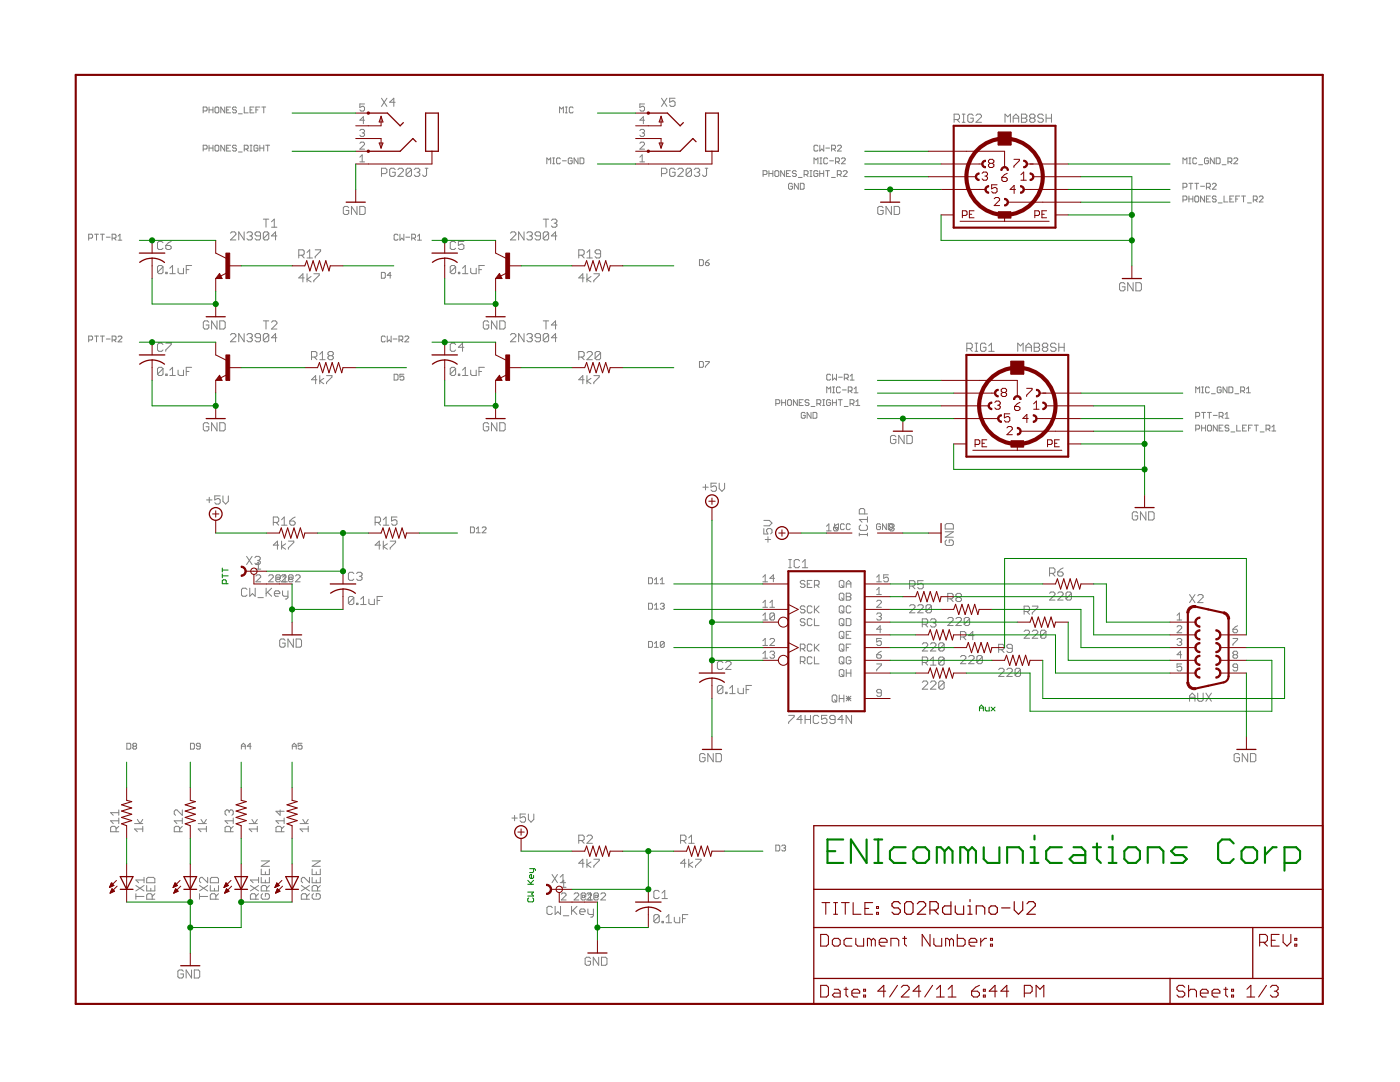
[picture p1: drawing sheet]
<svg xmlns="http://www.w3.org/2000/svg" width="279mm" height="216mm" viewBox="0 0 279 216" stroke-linecap="round" stroke-linejoin="round" font-family="sans-serif">
<g fill="#808080" stroke="#808080" stroke-width=".2">
<path d="M136.6 171.4v1.7z"/>
<path d="M136.6 171.4l-.8 .9z"/>
<path d="M135.8 172.3h1.1z"/>
<path d="M137.5 171.4v1.7z"/>
<path d="M137.5 172.5l.8 .6z"/>
<path d="M137.5 172.5l.8-.5z"/>
<path d="M138.8 171.4h1.1z"/>
<path d="M139.9 171.4v.3z"/>
<path d="M138.8 172.8l1.1-1.1z"/>
<path d="M138.8 172.8v.3z"/>
<path d="M116.3 171.4v1.7z"/>
<path d="M116.3 171.4l-.8 .9z"/>
<path d="M115.5 172.3h1.1z"/>
<path d="M117.1 171.4v1.7z"/>
<path d="M117.1 172.5l.8 .6z"/>
<path d="M117.1 172.5l.8-.5z"/>
<path d="M118.5 171.4h1.1z"/>
<path d="M119.6 171.4v.3z"/>
<path d="M119.6 171.7l-1.1 1.1z"/>
<path d="M118.5 172.8v.3z"/>
<path d="M130.5 182.8v1.1z"/>
<path d="M130.7 182.5l-.2 .3z"/>
<path d="M130.7 182.5h.6z"/>
<path d="M131.3 182.5l.3 .3z"/>
<path d="M131.6 182.8v1.1z"/>
<path d="M131.6 183.9l-.3 .2z"/>
<path d="M130.7 184.1h.6z"/>
<path d="M130.5 183.9l.2 .2z"/>
<path d="M130.5 183.9l1.1-1.1z"/>
<path d="M132.1 183.9v.2z"/>
<path d="M132.1 183.9h.3z"/>
<path d="M132.4 183.9v.2z"/>
<path d="M132.1 184.1h.3z"/>
<path d="M132.9 183l.6-.5z"/>
<path d="M133.5 182.5v1.6z"/>
<path d="M132.9 184.1h1.1z"/>
<path d="M134.6 183v.9z"/>
<path d="M134.6 183.9l.3 .2z"/>
<path d="M134.9 184.1h.8z"/>
<path d="M135.7 183v1.1z"/>
<path d="M136.2 182.5v1.6z"/>
<path d="M136.2 182.5h1.1z"/>
<path d="M136.2 183.3h.6z"/>
<path d="M110 180.8l.2 .3z"/>
<path d="M109.4 180.8h.6z"/>
<path d="M109.4 180.8l-.2 .3z"/>
<path d="M109.2 181.1v1.1z"/>
<path d="M109.2 182.2l.2 .3z"/>
<path d="M109.4 182.5h.6z"/>
<path d="M110 182.5l.2-.3z"/>
<path d="M110.8 180.8v1.7z"/>
<path d="M110.8 182.5l.5-.6z"/>
<path d="M111.3 181.9l.6 .6z"/>
<path d="M111.9 180.8v1.7z"/>
<path d="M112.4 182.7h1.1z"/>
<path d="M114.1 180.8v1.7z"/>
<path d="M114.1 181.9l1-1.1z"/>
<path d="M114.3 181.6l.8 .9z"/>
<path d="M116 182.5h.5z"/>
<path d="M115.7 182.2l.3 .3z"/>
<path d="M115.7 181.6v.6z"/>
<path d="M115.7 181.6l.3-.2z"/>
<path d="M116 181.4h.5z"/>
<path d="M116.5 181.4l.3 .2z"/>
<path d="M116.8 181.6v.3z"/>
<path d="M115.7 181.9h1.1z"/>
<path d="M117.3 181.4v.8z"/>
<path d="M117.3 182.2l.3 .3z"/>
<path d="M117.6 182.5h.8z"/>
<path d="M118.4 181.4v1.3z"/>
<path d="M118.2 183l.2-.3z"/>
<path d="M117.9 183h.3z"/>
<path d="M117.6 191l.3 .3z"/>
<path d="M117 191h.6z"/>
<path d="M116.8 191.3l.2-.3z"/>
<path d="M116.8 191.3v1.1z"/>
<path d="M116.8 192.4l.2 .2z"/>
<path d="M117 192.6h.6z"/>
<path d="M117.6 192.6l.3-.2z"/>
<path d="M117.9 191.8v.6z"/>
<path d="M117.3 191.8h.6z"/>
<path d="M118.4 191v1.6z"/>
<path d="M118.4 191l1.1 1.6z"/>
<path d="M119.5 191v1.6z"/>
<path d="M120 191v1.6z"/>
<path d="M120 192.6h.9z"/>
<path d="M120.9 192.6l.2-.2z"/>
<path d="M121.1 191.3v1.1z"/>
<path d="M120.9 191l.2 .3z"/>
<path d="M120 191h.9z"/>
<path d="M102.2 163.2h1z"/>
<path d="M102.7 162.7v1.1z"/>
<path d="M103.8 162.4h1.1z"/>
<path d="M103.8 162.4v.8z"/>
<path d="M103.8 163.2l.5-.2z"/>
<path d="M104.3 163h.3z"/>
<path d="M104.6 163l.3 .2z"/>
<path d="M104.9 163.2v.6z"/>
<path d="M104.9 163.8l-.3 .3z"/>
<path d="M104.1 164.1h.5z"/>
<path d="M103.8 163.8l.3 .3z"/>
<path d="M105.5 162.4v1.1z"/>
<path d="M105.5 163.5l.5 .6z"/>
<path d="M106 164.1l.5-.6z"/>
<path d="M106.5 162.4v1.1z"/>
<path d="M237.4 138.9v1z"/>
<path d="M237.9 138.3l-.5 .6z"/>
<path d="M237.9 138.3l.6 .6z"/>
<path d="M238.5 138.9v1z"/>
<path d="M237.4 139.1h1.1z"/>
<path d="M239 138.3v1.4z"/>
<path d="M239 139.7l.3 .2z"/>
<path d="M239.3 139.9h.5z"/>
<path d="M239.8 139.9l.3-.2z"/>
<path d="M240.1 138.3v1.4z"/>
<path d="M240.7 138.3l1.1 1.6z"/>
<path d="M241.8 138.3l-1.1 1.6z"/>
<path d="M157.4 142.7h1.1z"/>
<path d="M158.5 142.7v.3z"/>
<path d="M157.4 144.1l1.1-1.1z"/>
<path d="M157.4 144.1v.3z"/>
<path d="M159.8 142.7v1.7z"/>
<path d="M159.8 142.7l-.8 .9z"/>
<path d="M159 143.6h1.1z"/>
<path d="M160.7 142.7v1.7z"/>
<path d="M160.7 143.6h1.1z"/>
<path d="M161.8 142.7v1.7z"/>
<path d="M163.1 142.7l.3 .3z"/>
<path d="M162.6 142.7h.5z"/>
<path d="M162.6 142.7l-.3 .3z"/>
<path d="M162.3 143v1.1z"/>
<path d="M162.3 144.1l.3 .3z"/>
<path d="M162.6 144.4h.5z"/>
<path d="M163.1 144.4l.3-.3z"/>
<path d="M164 142.7h1z"/>
<path d="M164 142.7v.9z"/>
<path d="M164 143.6l.5-.3z"/>
<path d="M164.5 143.3h.3z"/>
<path d="M164.8 143.3l.2 .3z"/>
<path d="M165 143.6v.5z"/>
<path d="M165 144.1l-.2 .3z"/>
<path d="M164.2 144.4h.6z"/>
<path d="M164 144.1l.2 .3z"/>
<path d="M165.6 144.1l.3 .3z"/>
<path d="M165.9 144.4h.5z"/>
<path d="M166.4 144.4l.3-.3z"/>
<path d="M166.7 143v1.1z"/>
<path d="M166.4 142.7l.3 .3z"/>
<path d="M165.9 142.7h.5z"/>
<path d="M165.9 142.7l-.3 .3z"/>
<path d="M165.6 143v.3z"/>
<path d="M165.6 143.3l.3 .3z"/>
<path d="M165.9 143.6h.8z"/>
<path d="M168 142.7v1.7z"/>
<path d="M168 142.7l-.8 .9z"/>
<path d="M167.2 143.6h1.1z"/>
<path d="M168.9 142.7v1.7z"/>
<path d="M168.9 142.7l1 1.7z"/>
<path d="M169.9 142.7v1.7z"/>
<path d="M188.9 107.7l-.3 .3z"/>
<path d="M188.6 108v.6z"/>
<path d="M188.6 108.6l.3 .2z"/>
<path d="M188.9 108.8h1.1z"/>
<path d="M190 108.8l.3-.2z"/>
<path d="M190.3 108v.6z"/>
<path d="M190 107.7l.3 .3z"/>
<path d="M189.4 107.7h.6z"/>
<path d="M189.4 107.7v.6z"/>
<path d="M188.6 107.2h1.7z"/>
<path d="M188.6 107.2l1.7-1.1z"/>
<path d="M188.6 106.1h1.7z"/>
<path d="M188.6 105.6h1.7z"/>
<path d="M190.3 104.8v.8z"/>
<path d="M190 104.5l.3 .3z"/>
<path d="M188.9 104.5h1.1z"/>
<path d="M188.9 104.5l-.3 .3z"/>
<path d="M188.6 104.8v.8z"/>
<path d="M153.3 107.1v1.1z"/>
<path d="M152.7 107.7h1.1z"/>
<path d="M152.4 105.5v1.1z"/>
<path d="M152.4 106.6h.9z"/>
<path d="M153 106l.3 .6z"/>
<path d="M153 105.7v.3z"/>
<path d="M153 105.7l.3-.2z"/>
<path d="M153.3 105.5h.5z"/>
<path d="M153.8 105.5l.3 .2z"/>
<path d="M154.1 105.7v.6z"/>
<path d="M154.1 106.3l-.3 .3z"/>
<path d="M152.4 104.9h1.1z"/>
<path d="M154.1 104.4l-.6 .5z"/>
<path d="M153.5 103.8l.6 .6z"/>
<path d="M152.4 103.8h1.1z"/>
<path d="M184.1 129.9h1z"/>
<path d="M184.1 129.9l1-1.1z"/>
<path d="M185.1 128.5v.3z"/>
<path d="M184.9 128.3l.2 .2z"/>
<path d="M184.3 128.3h.6z"/>
<path d="M184.1 128.5l.2-.2z"/>
<path d="M185.7 129.9h1.1z"/>
<path d="M185.7 129.9l1.1-1.1z"/>
<path d="M186.8 128.5v.3z"/>
<path d="M186.5 128.3l.3 .2z"/>
<path d="M186 128.3h.5z"/>
<path d="M186 128.3l-.3 .2z"/>
<path d="M187.3 128.5v1.1z"/>
<path d="M187.3 128.5l.3-.2z"/>
<path d="M187.6 128.3h.5z"/>
<path d="M188.1 128.3l.3 .2z"/>
<path d="M188.4 128.5v1.1z"/>
<path d="M188.1 129.9l.3-.3z"/>
<path d="M187.6 129.9h.5z"/>
<path d="M187.3 129.6l.3 .3z"/>
<path d="M188.4 128.5l-1.1 1.1z"/>
<path d="M143.2 137.1v1z"/>
<path d="M143.2 137.1l.2-.3z"/>
<path d="M143.4 136.8h.6z"/>
<path d="M144 136.8l.3 .3z"/>
<path d="M144.3 137.1v1z"/>
<path d="M144.3 138.1l-.3 .3z"/>
<path d="M143.4 138.4h.6z"/>
<path d="M143.2 138.1l.2 .3z"/>
<path d="M143.2 138.1l1.1-1z"/>
<path d="M144.8 138.1v.3z"/>
<path d="M144.8 138.1h.3z"/>
<path d="M145.1 138.1v.3z"/>
<path d="M144.8 138.4h.3z"/>
<path d="M145.6 137.3l.6-.5z"/>
<path d="M146.2 136.8v1.6z"/>
<path d="M145.6 138.4h1.1z"/>
<path d="M147.3 137.3v.8z"/>
<path d="M147.3 138.1l.3 .3z"/>
<path d="M147.6 138.4h.8z"/>
<path d="M148.4 137.3v1.1z"/>
<path d="M148.9 136.8v1.6z"/>
<path d="M148.9 136.8h1.1z"/>
<path d="M148.9 137.6h.6z"/>
<path d="M247.1 150.4l.3 .2z"/>
<path d="M246.5 150.4h.6z"/>
<path d="M246.5 150.4l-.2 .2z"/>
<path d="M246.3 150.6v1.1z"/>
<path d="M246.3 151.7l.2 .3z"/>
<path d="M246.5 152h.6z"/>
<path d="M247.1 152l.3-.3z"/>
<path d="M247.4 151.2v.5z"/>
<path d="M246.8 151.2h.6z"/>
<path d="M247.9 150.4v1.6z"/>
<path d="M247.9 150.4l1.1 1.6z"/>
<path d="M249 150.4v1.6z"/>
<path d="M249.6 150.4v1.6z"/>
<path d="M249.6 152h.8z"/>
<path d="M250.6 151.7l-.2 .3z"/>
<path d="M250.6 150.6v1.1z"/>
<path d="M250.4 150.4l.2 .2z"/>
<path d="M249.6 150.4h.8z"/>
<path d="M191.7 132.4h1.1z"/>
<path d="M191.7 132.4l1.1-1z"/>
<path d="M192.8 131.1v.3z"/>
<path d="M192.5 130.8l.3 .3z"/>
<path d="M192 130.8h.5z"/>
<path d="M192 130.8l-.3 .3z"/>
<path d="M193.3 132.4h1.1z"/>
<path d="M193.3 132.4l1.1-1z"/>
<path d="M194.4 131.1v.3z"/>
<path d="M194.1 130.8l.3 .3z"/>
<path d="M193.6 130.8h.5z"/>
<path d="M193.6 130.8l-.3 .3z"/>
<path d="M195 131.1v1.1z"/>
<path d="M195.2 130.8l-.2 .3z"/>
<path d="M195.2 130.8h.6z"/>
<path d="M195.8 130.8l.2 .3z"/>
<path d="M196 131.1v1.1z"/>
<path d="M196 132.2l-.2 .2z"/>
<path d="M195.2 132.4h.6z"/>
<path d="M195 132.2l.2 .2z"/>
<path d="M195 132.2l1-1.1z"/>
<path d="M181.5 122.3h1.1z"/>
<path d="M181.5 122.3l1.1-1.1z"/>
<path d="M182.6 120.9v.3z"/>
<path d="M182.3 120.7l.3 .2z"/>
<path d="M181.8 120.7h.5z"/>
<path d="M181.5 120.9l.3-.2z"/>
<path d="M183.2 122.3h1.1z"/>
<path d="M183.2 122.3l1.1-1.1z"/>
<path d="M184.3 120.9v.3z"/>
<path d="M184 120.7l.3 .2z"/>
<path d="M183.4 120.7h.6z"/>
<path d="M183.2 120.9l.2-.2z"/>
<path d="M184.8 120.9v1.1z"/>
<path d="M184.8 120.9l.3-.2z"/>
<path d="M185.1 120.7h.5z"/>
<path d="M185.6 120.7l.3 .2z"/>
<path d="M185.9 120.9v1.1z"/>
<path d="M185.6 122.3l.3-.3z"/>
<path d="M185.1 122.3h.5z"/>
<path d="M184.8 122l.3 .3z"/>
<path d="M185.9 120.9l-1.1 1.1z"/>
<path d="M209.5 119.7h1z"/>
<path d="M209.5 119.7l1-1z"/>
<path d="M210.5 118.4v.3z"/>
<path d="M210.3 118.1l.2 .3z"/>
<path d="M209.7 118.1h.6z"/>
<path d="M209.5 118.4l.2-.3z"/>
<path d="M211.1 119.7h1.1z"/>
<path d="M211.1 119.7l1.1-1z"/>
<path d="M212.2 118.4v.3z"/>
<path d="M211.9 118.1l.3 .3z"/>
<path d="M211.4 118.1h.5z"/>
<path d="M211.1 118.4l.3-.3z"/>
<path d="M212.7 118.4v1.1z"/>
<path d="M212.7 118.4l.3-.3z"/>
<path d="M213 118.1h.5z"/>
<path d="M213.5 118.1l.3 .3z"/>
<path d="M213.8 118.4v1.1z"/>
<path d="M213.5 119.7l.3-.2z"/>
<path d="M213 119.7h.5z"/>
<path d="M212.7 119.5l.3 .2z"/>
<path d="M213.8 118.4l-1.1 1.1z"/>
<path d="M204.4 127.4h1.1z"/>
<path d="M204.4 127.4l1.1-1.1z"/>
<path d="M205.5 126v.3z"/>
<path d="M205.2 125.7l.3 .3z"/>
<path d="M204.7 125.7h.5z"/>
<path d="M204.4 126l.3-.3z"/>
<path d="M206 127.4h1.1z"/>
<path d="M206 127.4l1.1-1.1z"/>
<path d="M207.1 126v.3z"/>
<path d="M206.8 125.7l.3 .3z"/>
<path d="M206.3 125.7h.5z"/>
<path d="M206 126l.3-.3z"/>
<path d="M207.7 126v1.1z"/>
<path d="M207.7 126l.2-.3z"/>
<path d="M207.9 125.7h.6z"/>
<path d="M208.5 125.7l.2 .3z"/>
<path d="M208.7 126v1.1z"/>
<path d="M208.5 127.4l.2-.3z"/>
<path d="M207.9 127.4h.6z"/>
<path d="M207.7 127.1l.2 .3z"/>
<path d="M208.7 126l-1 1.1z"/>
<path d="M189.1 124.8h1.1z"/>
<path d="M189.1 124.8l1.1-1.1z"/>
<path d="M190.2 123.5v.2z"/>
<path d="M190 123.2l.2 .3z"/>
<path d="M189.4 123.2h.6z"/>
<path d="M189.1 123.5l.3-.3z"/>
<path d="M190.8 124.8h1.1z"/>
<path d="M190.8 124.8l1.1-1.1z"/>
<path d="M191.9 123.5v.2z"/>
<path d="M191.6 123.2l.3 .3z"/>
<path d="M191 123.2h.6z"/>
<path d="M190.8 123.5l.2-.3z"/>
<path d="M192.4 123.5v1.1z"/>
<path d="M192.4 123.5l.3-.3z"/>
<path d="M192.7 123.2h.5z"/>
<path d="M193.2 123.2l.3 .3z"/>
<path d="M193.5 123.5v1.1z"/>
<path d="M193.2 124.8l.3-.2z"/>
<path d="M192.7 124.8h.5z"/>
<path d="M192.4 124.6l.3 .2z"/>
<path d="M193.5 123.5l-1.1 1.1z"/>
<path d="M199.3 135h1.1z"/>
<path d="M199.3 135l1.1-1.1z"/>
<path d="M200.4 133.6v.3z"/>
<path d="M200.1 133.3l.3 .3z"/>
<path d="M199.6 133.3h.5z"/>
<path d="M199.6 133.3l-.3 .3z"/>
<path d="M200.9 135h1.1z"/>
<path d="M200.9 135l1.1-1.1z"/>
<path d="M202 133.6v.3z"/>
<path d="M201.8 133.3l.2 .3z"/>
<path d="M201.2 133.3h.6z"/>
<path d="M201.2 133.3l-.3 .3z"/>
<path d="M202.6 133.6v1.1z"/>
<path d="M202.8 133.3l-.2 .3z"/>
<path d="M202.8 133.3h.6z"/>
<path d="M203.4 133.3l.3 .3z"/>
<path d="M203.7 133.6v1.1z"/>
<path d="M203.7 134.7l-.3 .3z"/>
<path d="M202.8 135h.6z"/>
<path d="M202.6 134.7l.2 .3z"/>
<path d="M202.6 134.7l1.1-1.1z"/>
<path d="M184.1 137.5h1z"/>
<path d="M184.1 137.5l1-1.1z"/>
<path d="M185.1 136.2v.2z"/>
<path d="M184.9 135.9l.2 .3z"/>
<path d="M184.3 135.9h.6z"/>
<path d="M184.1 136.2l.2-.3z"/>
<path d="M185.7 137.5h1.1z"/>
<path d="M185.7 137.5l1.1-1.1z"/>
<path d="M186.8 136.2v.2z"/>
<path d="M186.5 135.9l.3 .3z"/>
<path d="M186 135.9h.5z"/>
<path d="M186 135.9l-.3 .3z"/>
<path d="M187.3 136.2v1z"/>
<path d="M187.3 136.2l.3-.3z"/>
<path d="M187.6 135.9h.5z"/>
<path d="M188.1 135.9l.3 .3z"/>
<path d="M188.4 136.2v1z"/>
<path d="M188.4 137.2l-.3 .3z"/>
<path d="M187.6 137.5h.5z"/>
<path d="M187.3 137.2l.3 .3z"/>
<path d="M187.3 137.2l1.1-1z"/>
<path d="M140.3 97.2h1z"/>
<path d="M140.8 96.7v1.1z"/>
<path d="M141.9 96.4h1.1z"/>
<path d="M141.9 96.4v.8z"/>
<path d="M141.9 97.2l.5-.2z"/>
<path d="M142.4 97h.3z"/>
<path d="M142.7 97l.3 .2z"/>
<path d="M143 97.2v.6z"/>
<path d="M143 97.8l-.3 .2z"/>
<path d="M142.2 98h.5z"/>
<path d="M141.9 97.8l.3 .2z"/>
<path d="M143.5 96.4v1.1z"/>
<path d="M143.5 97.5l.6 .5z"/>
<path d="M144.6 97.5l-.5 .5z"/>
<path d="M144.6 96.4v1.1z"/>
<path d="M140.4 150.4l.3 .2z"/>
<path d="M139.9 150.4h.5z"/>
<path d="M139.9 150.4l-.3 .2z"/>
<path d="M139.6 150.6v1.1z"/>
<path d="M139.6 151.7l.3 .3z"/>
<path d="M139.9 152h.5z"/>
<path d="M140.4 152l.3-.3z"/>
<path d="M140.7 151.2v.5z"/>
<path d="M140.2 151.2h.5z"/>
<path d="M141.3 150.4v1.6z"/>
<path d="M141.3 150.4l1 1.6z"/>
<path d="M142.3 150.4v1.6z"/>
<path d="M142.9 150.4v1.6z"/>
<path d="M142.9 152h.8z"/>
<path d="M144 151.7l-.3 .3z"/>
<path d="M144 150.6v1.1z"/>
<path d="M143.7 150.4l.3 .2z"/>
<path d="M142.9 150.4h.8z"/>
<path d="M26.9 165.4l.5 .6z"/>
<path d="M26.9 165.4h1.6z"/>
<path d="M28.5 164.9v1.1z"/>
<path d="M26.9 164.3h1.6z"/>
<path d="M28.5 163.5l-.5 .8z"/>
<path d="M27.4 163.5l.6 .8z"/>
<path d="M39.6 165.4l.5 .6z"/>
<path d="M39.6 165.4h1.6z"/>
<path d="M41.2 164.9v1.1z"/>
<path d="M39.6 164.3h1.6z"/>
<path d="M41.2 163.5l-.5 .8z"/>
<path d="M40.1 163.5l.6 .8z"/>
<path d="M29.3 179.4h1.6z"/>
<path d="M29.3 178.6v.8z"/>
<path d="M29.3 178.6l.2-.3z"/>
<path d="M29.5 178.3h.6z"/>
<path d="M30.1 178.3l.3 .3z"/>
<path d="M30.4 178.6v.8z"/>
<path d="M30.9 178.3l-.5 .6z"/>
<path d="M29.3 176.7v1.1z"/>
<path d="M29.3 177.8h1.6z"/>
<path d="M30.9 176.7v1.1z"/>
<path d="M30.1 177.2v.6z"/>
<path d="M29.3 176.1h1.6z"/>
<path d="M30.9 175.3v.8z"/>
<path d="M30.6 175.1l.3 .2z"/>
<path d="M29.5 175.1h1.1z"/>
<path d="M29.3 175.3l.2-.2z"/>
<path d="M29.3 175.3v.8z"/>
<path d="M42 179.4h1.6z"/>
<path d="M42 178.6v.8z"/>
<path d="M42 178.6l.2-.3z"/>
<path d="M42.2 178.3h.6z"/>
<path d="M42.8 178.3l.3 .3z"/>
<path d="M43.1 178.6v.8z"/>
<path d="M43.6 178.3l-.5 .6z"/>
<path d="M42 176.7v1.1z"/>
<path d="M42 177.8h1.6z"/>
<path d="M43.6 176.7v1.1z"/>
<path d="M42.8 177.2v.6z"/>
<path d="M42 176.1h1.6z"/>
<path d="M43.6 175.3v.8z"/>
<path d="M43.3 175.1l.3 .2z"/>
<path d="M42.2 175.1h1.1z"/>
<path d="M42.2 175.1l-.2 .2z"/>
<path d="M42 175.3v.8z"/>
<path d="M36.3 193.5l.3 .3z"/>
<path d="M35.8 193.5h.5z"/>
<path d="M35.5 193.8l.3-.3z"/>
<path d="M35.5 193.8v1.1z"/>
<path d="M35.5 194.9l.3 .3z"/>
<path d="M35.8 195.2h.5z"/>
<path d="M36.3 195.2l.3-.3z"/>
<path d="M36.6 194.3v.6z"/>
<path d="M36 194.3h.6z"/>
<path d="M37.1 193.5v1.7z"/>
<path d="M37.1 193.5l1.1 1.7z"/>
<path d="M38.2 193.5v1.7z"/>
<path d="M38.8 193.5v1.7z"/>
<path d="M38.8 195.2h.8z"/>
<path d="M39.6 195.2l.3-.3z"/>
<path d="M39.9 193.8v1.1z"/>
<path d="M39.6 193.5l.3 .3z"/>
<path d="M38.8 193.5h.8z"/>
<path d="M49.7 165.4l.6 .6z"/>
<path d="M49.7 165.4h1.6z"/>
<path d="M51.3 164.9v1.1z"/>
<path d="M49.7 164.3h1.6z"/>
<path d="M51.3 163.5l-.5 .8z"/>
<path d="M50.3 163.5l.5 .8z"/>
<path d="M59.9 165.4l.5 .6z"/>
<path d="M59.9 165.4h1.6z"/>
<path d="M61.5 164.9v1.1z"/>
<path d="M59.9 164.3h1.6z"/>
<path d="M61.5 163.5l-.5 .8z"/>
<path d="M60.4 163.5l.6 .8z"/>
<path d="M52.1 178.6l.3-.3z"/>
<path d="M52.1 178.6v.6z"/>
<path d="M52.1 179.2l.3 .2z"/>
<path d="M52.4 179.4h1.1z"/>
<path d="M53.8 179.2l-.3 .2z"/>
<path d="M53.8 178.6v.6z"/>
<path d="M53.5 178.3l.3 .3z"/>
<path d="M53 178.3h.5z"/>
<path d="M53 178.3v.6z"/>
<path d="M52.1 177.8h1.7z"/>
<path d="M52.1 177v.8z"/>
<path d="M52.1 177l.3-.3z"/>
<path d="M52.4 176.7h.6z"/>
<path d="M53 176.7l.2 .3z"/>
<path d="M53.2 177v.8z"/>
<path d="M53.2 177.2l.6-.5z"/>
<path d="M52.1 175.1v1z"/>
<path d="M52.1 176.1h1.7z"/>
<path d="M53.8 175.1v1z"/>
<path d="M53 175.6v.5z"/>
<path d="M52.1 173.4v1.1z"/>
<path d="M52.1 174.5h1.7z"/>
<path d="M53.8 173.4v1.1z"/>
<path d="M53 174v.5z"/>
<path d="M52.1 172.9h1.7z"/>
<path d="M52.1 172.9l1.7-1.1z"/>
<path d="M52.1 171.8h1.7z"/>
<path d="M62.6 178.3l-.3 .3z"/>
<path d="M62.3 178.6v.6z"/>
<path d="M62.3 179.2l.3 .2z"/>
<path d="M62.6 179.4h1z"/>
<path d="M63.6 179.4l.3-.2z"/>
<path d="M63.9 178.6v.6z"/>
<path d="M63.6 178.3l.3 .3z"/>
<path d="M63.1 178.3h.5z"/>
<path d="M63.1 178.3v.6z"/>
<path d="M62.3 177.8h1.6z"/>
<path d="M62.3 177v.8z"/>
<path d="M62.3 177l.3-.3z"/>
<path d="M62.6 176.7h.5z"/>
<path d="M63.1 176.7l.3 .3z"/>
<path d="M63.4 177v.8z"/>
<path d="M63.4 177.2l.5-.5z"/>
<path d="M62.3 175.1v1z"/>
<path d="M62.3 176.1h1.6z"/>
<path d="M63.9 175.1v1z"/>
<path d="M63.1 175.6v.5z"/>
<path d="M62.3 173.4v1.1z"/>
<path d="M62.3 174.5h1.6z"/>
<path d="M63.9 173.4v1.1z"/>
<path d="M63.1 174v.5z"/>
<path d="M62.3 172.9h1.6z"/>
<path d="M62.3 172.9l1.6-1.1z"/>
<path d="M62.3 171.8h1.6z"/>
<path d="M75.7 108v1.6z"/>
<path d="M74.9 108.8l.8-.8z"/>
<path d="M74.9 108.8h1z"/>
<path d="M76.5 108v1.6z"/>
<path d="M76.5 109l.8 .6z"/>
<path d="M76.5 109l.8-.5z"/>
<path d="M77.9 108h1.1z"/>
<path d="M79 108v.2z"/>
<path d="M77.9 109.3l1.1-1.1z"/>
<path d="M77.9 109.3v.3z"/>
<path d="M55.4 108v1.6z"/>
<path d="M54.5 108.8l.9-.8z"/>
<path d="M54.5 108.8h1.1z"/>
<path d="M56.2 108v1.6z"/>
<path d="M56.2 109l.8 .6z"/>
<path d="M56.2 109l.8-.5z"/>
<path d="M57.6 108h1z"/>
<path d="M58.6 108v.2z"/>
<path d="M58.6 108.2l-1 1.1z"/>
<path d="M57.6 109.3v.3z"/>
<path d="M69.5 119.3v1.1z"/>
<path d="M69.5 119.3l.3-.3z"/>
<path d="M69.8 119h.6z"/>
<path d="M70.4 119l.2 .3z"/>
<path d="M70.6 119.3v1.1z"/>
<path d="M70.6 120.4l-.2 .2z"/>
<path d="M69.8 120.6h.6z"/>
<path d="M69.5 120.4l.3 .2z"/>
<path d="M70.6 119.3l-1.1 1.1z"/>
<path d="M71.2 120.4v.2z"/>
<path d="M71.2 120.4h.2z"/>
<path d="M71.4 120.4v.2z"/>
<path d="M71.2 120.6h.2z"/>
<path d="M72 119.5l.5-.5z"/>
<path d="M72.5 119v1.6z"/>
<path d="M72 120.6h1.1z"/>
<path d="M73.6 119.5v.9z"/>
<path d="M73.6 120.4l.3 .2z"/>
<path d="M73.9 120.6h.8z"/>
<path d="M74.7 119.5v1.1z"/>
<path d="M75.3 119v1.6z"/>
<path d="M75.3 119h1z"/>
<path d="M75.3 119.8h.5z"/>
<path d="M49 117.4l.3 .2z"/>
<path d="M48.5 117.4h.5z"/>
<path d="M48.2 117.6l.3-.2z"/>
<path d="M48.2 117.6v1.1z"/>
<path d="M48.2 118.7l.3 .3z"/>
<path d="M48.5 119h.5z"/>
<path d="M49 119l.3-.3z"/>
<path d="M49.8 117.4v1.6z"/>
<path d="M50.4 118.4l-.6 .6z"/>
<path d="M50.4 118.4l.5 .6z"/>
<path d="M50.9 117.4v1.6z"/>
<path d="M51.5 119.3h1.1z"/>
<path d="M53.1 117.4v1.6z"/>
<path d="M53.1 118.4l1.1-1z"/>
<path d="M53.4 118.2l.8 .8z"/>
<path d="M55 119h.6z"/>
<path d="M54.8 118.7l.2 .3z"/>
<path d="M54.8 118.2v.5z"/>
<path d="M55 117.9l-.2 .3z"/>
<path d="M55 117.9h.6z"/>
<path d="M55.6 117.9l.2 .3z"/>
<path d="M55.8 118.2v.2z"/>
<path d="M54.8 118.4h1z"/>
<path d="M56.4 117.9v.8z"/>
<path d="M56.4 118.7l.3 .3z"/>
<path d="M56.7 119h.8z"/>
<path d="M57.5 117.9v1.4z"/>
<path d="M57.5 119.3l-.3 .2z"/>
<path d="M56.9 119.5h.3z"/>
<path d="M56.6 127.5l.3 .3z"/>
<path d="M56.1 127.5h.5z"/>
<path d="M56.1 127.5l-.3 .3z"/>
<path d="M55.8 127.8v1.1z"/>
<path d="M55.8 128.9l.3 .2z"/>
<path d="M56.1 129.1h.5z"/>
<path d="M56.6 129.1l.3-.2z"/>
<path d="M56.9 128.3v.6z"/>
<path d="M56.4 128.3h.5z"/>
<path d="M57.5 127.5v1.6z"/>
<path d="M57.5 127.5l1 1.6z"/>
<path d="M58.5 127.5v1.6z"/>
<path d="M59.1 127.5v1.6z"/>
<path d="M59.1 129.1h.8z"/>
<path d="M59.9 129.1l.3-.2z"/>
<path d="M60.2 127.8v1.1z"/>
<path d="M59.9 127.5l.3 .3z"/>
<path d="M59.1 127.5h.8z"/>
<path d="M41.2 99.8h1.1z"/>
<path d="M41.8 99.2v1.1z"/>
<path d="M42.9 99h1z"/>
<path d="M42.9 99v.8z"/>
<path d="M42.9 99.8l.5-.3z"/>
<path d="M43.4 99.5h.3z"/>
<path d="M43.7 99.5l.2 .3z"/>
<path d="M43.9 99.8v.5z"/>
<path d="M43.9 100.3l-.2 .3z"/>
<path d="M43.1 100.6h.6z"/>
<path d="M42.9 100.3l.2 .3z"/>
<path d="M44.5 99v1z"/>
<path d="M44.5 100l.5 .6z"/>
<path d="M45.6 100l-.6 .6z"/>
<path d="M45.6 99v1z"/>
<path d="M60.5 54.6v1.7z"/>
<path d="M60.5 54.6l-.9 .9z"/>
<path d="M59.6 55.5h1.1z"/>
<path d="M61.3 54.6v1.7z"/>
<path d="M61.3 55.7l.8 .6z"/>
<path d="M61.3 55.7l.8-.5z"/>
<path d="M62.6 54.6h1.1z"/>
<path d="M63.7 54.6v.3z"/>
<path d="M63.7 54.9l-1.1 1.1z"/>
<path d="M62.6 56v.3z"/>
<path d="M63 74.9v1.7z"/>
<path d="M63 74.9l-.8 .9z"/>
<path d="M62.2 75.8h1z"/>
<path d="M63.8 74.9v1.7z"/>
<path d="M63.8 76l.8 .6z"/>
<path d="M63.8 76l.8-.5z"/>
<path d="M65.2 74.9h1.1z"/>
<path d="M66.3 74.9v.3z"/>
<path d="M66.3 75.2l-1.1 1.1z"/>
<path d="M65.2 76.3v.3z"/>
<path d="M116.3 54.6v1.7z"/>
<path d="M116.3 54.6l-.8 .9z"/>
<path d="M115.5 55.5h1.1z"/>
<path d="M117.1 54.6v1.7z"/>
<path d="M117.1 55.7l.8 .6z"/>
<path d="M117.1 55.7l.8-.5z"/>
<path d="M118.5 54.6h1.1z"/>
<path d="M119.6 54.6v.3z"/>
<path d="M119.6 54.9l-1.1 1.1z"/>
<path d="M118.5 56v.3z"/>
<path d="M116.3 74.9v1.7z"/>
<path d="M116.3 74.9l-.8 .9z"/>
<path d="M115.5 75.8h1.1z"/>
<path d="M117.1 74.9v1.7z"/>
<path d="M117.1 76l.8 .6z"/>
<path d="M117.1 76l.8-.5z"/>
<path d="M118.5 74.9h1.1z"/>
<path d="M119.6 74.9v.3z"/>
<path d="M119.6 75.2l-1.1 1.1z"/>
<path d="M118.5 76.3v.3z"/>
<path d="M46 47.9h1.1z"/>
<path d="M46 47.9l1.1-1.1z"/>
<path d="M47.1 46.5v.3z"/>
<path d="M46.8 46.3l.3 .2z"/>
<path d="M46.3 46.3h.5z"/>
<path d="M46 46.5l.3-.2z"/>
<path d="M47.6 46.3v1.6z"/>
<path d="M47.6 46.3l1.1 1.6z"/>
<path d="M48.7 46.3v1.6z"/>
<path d="M49.3 46.5l.3-.2z"/>
<path d="M49.6 46.3h.5z"/>
<path d="M50.1 46.3l.3 .2z"/>
<path d="M50.4 46.5v.3z"/>
<path d="M50.4 46.8l-.3 .3z"/>
<path d="M49.8 47.1h.3z"/>
<path d="M50.1 47.1l.3 .2z"/>
<path d="M50.4 47.3v.3z"/>
<path d="M50.1 47.9l.3-.3z"/>
<path d="M49.6 47.9h.5z"/>
<path d="M49.3 47.6l.3 .3z"/>
<path d="M50.9 47.6l.3 .3z"/>
<path d="M51.2 47.9h.5z"/>
<path d="M51.7 47.9l.3-.3z"/>
<path d="M52 46.5v1.1z"/>
<path d="M51.7 46.3l.3 .2z"/>
<path d="M51.2 46.3h.5z"/>
<path d="M50.9 46.5l.3-.2z"/>
<path d="M50.9 46.5v.3z"/>
<path d="M50.9 46.8l.3 .3z"/>
<path d="M51.2 47.1h.8z"/>
<path d="M52.6 46.5v1.1z"/>
<path d="M52.6 46.5l.2-.2z"/>
<path d="M52.8 46.3h.6z"/>
<path d="M53.4 46.3l.2 .2z"/>
<path d="M53.6 46.5v1.1z"/>
<path d="M53.4 47.9l.2-.3z"/>
<path d="M52.8 47.9h.6z"/>
<path d="M52.6 47.6l.2 .3z"/>
<path d="M53.6 46.5l-1 1.1z"/>
<path d="M55 46.3v1.6z"/>
<path d="M55 46.3l-.8 .8z"/>
<path d="M54.2 47.1h1.1z"/>
<path d="M46 68.2h1.1z"/>
<path d="M46 68.2l1.1-1.1z"/>
<path d="M47.1 66.8v.3z"/>
<path d="M46.8 66.6l.3 .2z"/>
<path d="M46.3 66.6h.5z"/>
<path d="M46.3 66.6l-.3 .2z"/>
<path d="M47.6 66.6v1.6z"/>
<path d="M47.6 66.6l1.1 1.6z"/>
<path d="M48.7 66.6v1.6z"/>
<path d="M49.3 66.8l.3-.2z"/>
<path d="M49.6 66.6h.5z"/>
<path d="M50.1 66.6l.3 .2z"/>
<path d="M50.4 66.8v.3z"/>
<path d="M50.1 67.4l.3-.3z"/>
<path d="M49.8 67.4h.3z"/>
<path d="M50.1 67.4l.3 .3z"/>
<path d="M50.4 67.7v.2z"/>
<path d="M50.1 68.2l.3-.3z"/>
<path d="M49.6 68.2h.5z"/>
<path d="M49.3 67.9l.3 .3z"/>
<path d="M50.9 67.9l.3 .3z"/>
<path d="M51.2 68.2h.5z"/>
<path d="M52 67.9l-.3 .3z"/>
<path d="M52 66.8v1.1z"/>
<path d="M51.7 66.6l.3 .2z"/>
<path d="M51.2 66.6h.5z"/>
<path d="M50.9 66.8l.3-.2z"/>
<path d="M50.9 66.8v.3z"/>
<path d="M50.9 67.1l.3 .3z"/>
<path d="M51.2 67.4h.8z"/>
<path d="M52.6 66.8v1.1z"/>
<path d="M52.8 66.6l-.2 .2z"/>
<path d="M52.8 66.6h.6z"/>
<path d="M53.4 66.6l.2 .2z"/>
<path d="M53.6 66.8v1.1z"/>
<path d="M53.4 68.2l.2-.3z"/>
<path d="M52.8 68.2h.6z"/>
<path d="M52.6 67.9l.2 .3z"/>
<path d="M53.6 66.8l-1 1.1z"/>
<path d="M55 66.6v1.6z"/>
<path d="M55 66.6l-.8 .8z"/>
<path d="M54.2 67.4h1.1z"/>
<path d="M101.9 47.9h1.1z"/>
<path d="M101.9 47.9l1.1-1.1z"/>
<path d="M103 46.5v.3z"/>
<path d="M102.7 46.3l.3 .2z"/>
<path d="M102.1 46.3h.6z"/>
<path d="M101.9 46.5l.2-.2z"/>
<path d="M103.5 46.3v1.6z"/>
<path d="M103.5 46.3l1.1 1.6z"/>
<path d="M104.6 46.3v1.6z"/>
<path d="M105.1 46.5l.3-.2z"/>
<path d="M105.4 46.3h.6z"/>
<path d="M106 46.3l.2 .2z"/>
<path d="M106.2 46.5v.3z"/>
<path d="M106.2 46.8l-.2 .3z"/>
<path d="M105.7 47.1h.3z"/>
<path d="M106 47.1l.2 .2z"/>
<path d="M106.2 47.3v.3z"/>
<path d="M106 47.9l.2-.3z"/>
<path d="M105.4 47.9h.6z"/>
<path d="M105.1 47.6l.3 .3z"/>
<path d="M106.8 47.6l.3 .3z"/>
<path d="M107.1 47.9h.5z"/>
<path d="M107.6 47.9l.3-.3z"/>
<path d="M107.9 46.5v1.1z"/>
<path d="M107.6 46.3l.3 .2z"/>
<path d="M107.1 46.3h.5z"/>
<path d="M106.8 46.5l.3-.2z"/>
<path d="M106.8 46.5v.3z"/>
<path d="M106.8 46.8l.3 .3z"/>
<path d="M107.1 47.1h.8z"/>
<path d="M108.4 46.5v1.1z"/>
<path d="M108.4 46.5l.3-.2z"/>
<path d="M108.7 46.3h.5z"/>
<path d="M109.2 46.3l.3 .2z"/>
<path d="M109.5 46.5v1.1z"/>
<path d="M109.5 47.6l-.3 .3z"/>
<path d="M108.7 47.9h.5z"/>
<path d="M108.4 47.6l.3 .3z"/>
<path d="M109.5 46.5l-1.1 1.1z"/>
<path d="M110.9 46.3v1.6z"/>
<path d="M110 47.1l.9-.8z"/>
<path d="M110 47.1h1.1z"/>
<path d="M101.9 68.2h1.1z"/>
<path d="M101.9 68.2l1.1-1.1z"/>
<path d="M103 66.8v.3z"/>
<path d="M102.7 66.6l.3 .2z"/>
<path d="M102.1 66.6h.6z"/>
<path d="M102.1 66.6l-.2 .2z"/>
<path d="M103.5 66.6v1.6z"/>
<path d="M103.5 66.6l1.1 1.6z"/>
<path d="M104.6 66.6v1.6z"/>
<path d="M105.1 66.8l.3-.2z"/>
<path d="M105.4 66.6h.6z"/>
<path d="M106 66.6l.2 .2z"/>
<path d="M106.2 66.8v.3z"/>
<path d="M106.2 67.1l-.2 .3z"/>
<path d="M105.7 67.4h.3z"/>
<path d="M106 67.4l.2 .3z"/>
<path d="M106.2 67.7v.2z"/>
<path d="M106 68.2l.2-.3z"/>
<path d="M105.4 68.2h.6z"/>
<path d="M105.1 67.9l.3 .3z"/>
<path d="M106.8 67.9l.3 .3z"/>
<path d="M107.1 68.2h.5z"/>
<path d="M107.6 68.2l.3-.3z"/>
<path d="M107.9 66.8v1.1z"/>
<path d="M107.6 66.6l.3 .2z"/>
<path d="M107.1 66.6h.5z"/>
<path d="M107.1 66.6l-.3 .2z"/>
<path d="M106.8 66.8v.3z"/>
<path d="M106.8 67.1l.3 .3z"/>
<path d="M107.1 67.4h.8z"/>
<path d="M108.4 66.8v1.1z"/>
<path d="M108.4 66.8l.3-.2z"/>
<path d="M108.7 66.6h.5z"/>
<path d="M109.2 66.6l.3 .2z"/>
<path d="M109.5 66.8v1.1z"/>
<path d="M109.5 67.9l-.3 .3z"/>
<path d="M108.7 68.2h.5z"/>
<path d="M108.4 67.9l.3 .3z"/>
<path d="M108.4 67.9l1.1-1.1z"/>
<path d="M110.9 66.6v1.6z"/>
<path d="M110.9 66.6l-.9 .8z"/>
<path d="M110 67.4h1.1z"/>
<path d="M41.4 84.3l.3 .3z"/>
<path d="M40.9 84.3h.5z"/>
<path d="M40.9 84.3l-.3 .3z"/>
<path d="M40.6 84.6v1.1z"/>
<path d="M40.6 85.7l.3 .3z"/>
<path d="M40.9 86h.5z"/>
<path d="M41.4 86l.3-.3z"/>
<path d="M41.7 85.2v.5z"/>
<path d="M41.1 85.2h.6z"/>
<path d="M42.2 84.3v1.7z"/>
<path d="M42.2 84.3l1.1 1.7z"/>
<path d="M43.3 84.3v1.7z"/>
<path d="M43.9 84.3v1.7z"/>
<path d="M43.9 86h.8z"/>
<path d="M44.9 85.7l-.2 .3z"/>
<path d="M44.9 84.6v1.1z"/>
<path d="M44.7 84.3l.2 .3z"/>
<path d="M43.9 84.3h.8z"/>
<path d="M41.4 64l.3 .3z"/>
<path d="M40.9 64h.5z"/>
<path d="M40.9 64l-.3 .3z"/>
<path d="M40.6 64.3v1.1z"/>
<path d="M40.6 65.4l.3 .3z"/>
<path d="M40.9 65.7h.5z"/>
<path d="M41.4 65.7l.3-.3z"/>
<path d="M41.7 64.9v.5z"/>
<path d="M41.1 64.9h.6z"/>
<path d="M42.2 64v1.7z"/>
<path d="M42.2 64l1.1 1.7z"/>
<path d="M43.3 64v1.7z"/>
<path d="M43.9 64v1.7z"/>
<path d="M43.9 65.7h.8z"/>
<path d="M44.7 65.7l.2-.3z"/>
<path d="M44.9 64.3v1.1z"/>
<path d="M44.7 64l.2 .3z"/>
<path d="M43.9 64h.8z"/>
<path d="M97.3 84.3l.2 .3z"/>
<path d="M96.7 84.3h.6z"/>
<path d="M96.7 84.3l-.2 .3z"/>
<path d="M96.5 84.6v1.1z"/>
<path d="M96.5 85.7l.2 .3z"/>
<path d="M96.7 86h.6z"/>
<path d="M97.3 86l.2-.3z"/>
<path d="M97.5 85.2v.5z"/>
<path d="M97 85.2h.5z"/>
<path d="M98.1 84.3v1.7z"/>
<path d="M98.1 84.3l1.1 1.7z"/>
<path d="M99.2 84.3v1.7z"/>
<path d="M99.7 84.3v1.7z"/>
<path d="M99.7 86h.8z"/>
<path d="M100.5 86l.3-.3z"/>
<path d="M100.8 84.6v1.1z"/>
<path d="M100.5 84.3l.3 .3z"/>
<path d="M99.7 84.3h.8z"/>
<path d="M97.3 64l.2 .3z"/>
<path d="M96.7 64h.6z"/>
<path d="M96.7 64l-.2 .3z"/>
<path d="M96.5 64.3v1.1z"/>
<path d="M96.5 65.4l.2 .3z"/>
<path d="M96.7 65.7h.6z"/>
<path d="M97.3 65.7l.2-.3z"/>
<path d="M97.5 64.9v.5z"/>
<path d="M97 64.9h.5z"/>
<path d="M98.1 64v1.7z"/>
<path d="M98.1 64l1.1 1.7z"/>
<path d="M99.2 64v1.7z"/>
<path d="M99.7 64v1.7z"/>
<path d="M99.7 65.7h.8z"/>
<path d="M100.5 65.7l.3-.3z"/>
<path d="M100.8 64.3v1.1z"/>
<path d="M100.5 64l.3 .3z"/>
<path d="M99.7 64h.8z"/>
<path d="M203.1 68.5v1.6z"/>
<path d="M203.1 68.5l.6 .5z"/>
<path d="M204.2 68.5l-.5 .5z"/>
<path d="M204.2 68.5v1.6z"/>
<path d="M204.7 69v1.1z"/>
<path d="M204.7 69l.6-.5z"/>
<path d="M205.3 68.5l.5 .5z"/>
<path d="M205.8 69v1.1z"/>
<path d="M204.7 69.3h1.1z"/>
<path d="M206.4 68.5v1.6z"/>
<path d="M206.4 68.5h.8z"/>
<path d="M207.2 68.5l.3 .2z"/>
<path d="M207.5 68.7v.3z"/>
<path d="M207.5 69l-.3 .3z"/>
<path d="M207.2 69.3l.3 .3z"/>
<path d="M207.5 69.6v.2z"/>
<path d="M207.5 69.8l-.3 .3z"/>
<path d="M206.4 70.1h.8z"/>
<path d="M206.4 69.3h.8z"/>
<path d="M208 68.7l.3-.2z"/>
<path d="M208.3 68.5h.5z"/>
<path d="M208.8 68.5l.3 .2z"/>
<path d="M209.1 68.7v.3z"/>
<path d="M209.1 69l-.3 .3z"/>
<path d="M208.8 69.3l.3 .3z"/>
<path d="M209.1 69.6v.2z"/>
<path d="M208.8 70.1l.3-.3z"/>
<path d="M208.3 70.1h.5z"/>
<path d="M208 69.8l.3 .3z"/>
<path d="M208 69.6v.2z"/>
<path d="M208 69.6l.3-.3z"/>
<path d="M208 69l.3 .3z"/>
<path d="M208 68.7v.3z"/>
<path d="M208.3 69.3h.5z"/>
<path d="M210.5 68.5l.3 .2z"/>
<path d="M209.9 68.5h.6z"/>
<path d="M209.9 68.5l-.2 .2z"/>
<path d="M209.7 68.7v.3z"/>
<path d="M209.7 69l.2 .3z"/>
<path d="M209.9 69.3h.6z"/>
<path d="M210.5 69.3l.3 .3z"/>
<path d="M210.8 69.6v.2z"/>
<path d="M210.8 69.8l-.3 .3z"/>
<path d="M209.9 70.1h.6z"/>
<path d="M209.7 69.8l.2 .3z"/>
<path d="M211.3 68.5v1.6z"/>
<path d="M211.3 69.3h1.1z"/>
<path d="M212.4 68.5v1.6z"/>
<path d="M226.8 102.1l.3 .3z"/>
<path d="M226.2 102.1h.6z"/>
<path d="M226.2 102.1l-.2 .3z"/>
<path d="M226 102.4v1.1z"/>
<path d="M226 103.5l.2 .3z"/>
<path d="M226.2 103.8h.6z"/>
<path d="M226.8 103.8l.3-.3z"/>
<path d="M227.1 102.9v.6z"/>
<path d="M226.5 102.9h.6z"/>
<path d="M227.6 102.1v1.7z"/>
<path d="M227.6 102.1l1.1 1.7z"/>
<path d="M228.7 102.1v1.7z"/>
<path d="M229.2 102.1v1.7z"/>
<path d="M229.2 103.8h.9z"/>
<path d="M230.1 103.8l.2-.3z"/>
<path d="M230.3 102.4v1.1z"/>
<path d="M230.1 102.1l.2 .3z"/>
<path d="M229.2 102.1h.9z"/>
<path d="M200.6 22.8v1.6z"/>
<path d="M200.6 22.8l.5 .5z"/>
<path d="M201.1 23.3l.6-.5z"/>
<path d="M201.7 22.8v1.6z"/>
<path d="M202.2 23.3v1.1z"/>
<path d="M202.2 23.3l.6-.5z"/>
<path d="M202.8 22.8l.5 .5z"/>
<path d="M203.3 23.3v1.1z"/>
<path d="M202.2 23.6h1.1z"/>
<path d="M203.9 22.8v1.6z"/>
<path d="M203.9 22.8h.8z"/>
<path d="M204.7 22.8l.2 .3z"/>
<path d="M204.9 23.1v.2z"/>
<path d="M204.9 23.3l-.2 .3z"/>
<path d="M204.7 23.6l.2 .3z"/>
<path d="M204.9 23.9v.2z"/>
<path d="M204.9 24.1l-.2 .3z"/>
<path d="M203.9 24.4h.8z"/>
<path d="M203.9 23.6h.8z"/>
<path d="M205.5 23.1l.3-.3z"/>
<path d="M205.8 22.8h.5z"/>
<path d="M206.3 22.8l.3 .3z"/>
<path d="M206.6 23.1v.2z"/>
<path d="M206.6 23.3l-.3 .3z"/>
<path d="M206.3 23.6l.3 .3z"/>
<path d="M206.6 23.9v.2z"/>
<path d="M206.6 24.1l-.3 .3z"/>
<path d="M205.8 24.4h.5z"/>
<path d="M205.5 24.1l.3 .3z"/>
<path d="M205.5 23.9v.2z"/>
<path d="M205.5 23.9l.3-.3z"/>
<path d="M205.5 23.3l.3 .3z"/>
<path d="M205.5 23.1v.2z"/>
<path d="M205.8 23.6h.5z"/>
<path d="M207.9 22.8l.3 .3z"/>
<path d="M207.4 22.8h.5z"/>
<path d="M207.4 22.8l-.3 .3z"/>
<path d="M207.1 23.1v.2z"/>
<path d="M207.1 23.3l.3 .3z"/>
<path d="M207.4 23.6h.5z"/>
<path d="M207.9 23.6l.3 .3z"/>
<path d="M208.2 23.9v.2z"/>
<path d="M207.9 24.4l.3-.3z"/>
<path d="M207.4 24.4h.5z"/>
<path d="M207.1 24.1l.3 .3z"/>
<path d="M208.8 22.8v1.6z"/>
<path d="M208.8 23.6h1z"/>
<path d="M209.8 22.8v1.6z"/>
<path d="M224.2 56.4l.3 .3z"/>
<path d="M223.7 56.4h.5z"/>
<path d="M223.7 56.4l-.3 .3z"/>
<path d="M223.4 56.7v1.1z"/>
<path d="M223.4 57.8l.3 .2z"/>
<path d="M223.7 58h.5z"/>
<path d="M224.2 58l.3-.2z"/>
<path d="M224.5 57.2v.6z"/>
<path d="M224 57.2h.5z"/>
<path d="M225.1 56.4v1.6z"/>
<path d="M225.1 56.4l1 1.6z"/>
<path d="M226.1 56.4v1.6z"/>
<path d="M226.7 56.4v1.6z"/>
<path d="M226.7 58h.8z"/>
<path d="M227.5 58l.3-.2z"/>
<path d="M227.8 56.7v1.1z"/>
<path d="M227.5 56.4l.3 .3z"/>
<path d="M226.7 56.4h.8z"/>
<path d="M176 41.2l.3 .2z"/>
<path d="M175.4 41.2h.6z"/>
<path d="M175.2 41.4l.2-.2z"/>
<path d="M175.2 41.4v1.1z"/>
<path d="M175.2 42.5l.2 .3z"/>
<path d="M175.4 42.8h.6z"/>
<path d="M176 42.8l.3-.3z"/>
<path d="M176.3 42v.5z"/>
<path d="M175.7 42h.6z"/>
<path d="M176.8 41.2v1.6z"/>
<path d="M176.8 41.2l1.1 1.6z"/>
<path d="M177.9 41.2v1.6z"/>
<path d="M178.5 41.2v1.6z"/>
<path d="M178.5 42.8h.8z"/>
<path d="M179.3 42.8l.2-.3z"/>
<path d="M179.5 41.4v1.1z"/>
<path d="M179.3 41.2l.2 .2z"/>
<path d="M178.5 41.2h.8z"/>
<path d="M178.5 86.9l.3 .3z"/>
<path d="M178 86.9h.5z"/>
<path d="M178 86.9l-.3 .3z"/>
<path d="M177.7 87.2v1z"/>
<path d="M177.7 88.2l.3 .3z"/>
<path d="M178 88.5h.5z"/>
<path d="M178.8 88.2l-.3 .3z"/>
<path d="M178.8 87.7v.5z"/>
<path d="M178.3 87.7h.5z"/>
<path d="M179.4 86.9v1.6z"/>
<path d="M179.4 86.9l1 1.6z"/>
<path d="M180.4 86.9v1.6z"/>
<path d="M181 86.9v1.6z"/>
<path d="M181 88.5h.8z"/>
<path d="M181.8 88.5l.3-.3z"/>
<path d="M182.1 87.2v1z"/>
<path d="M181.8 86.9l.3 .3z"/>
<path d="M181 86.9h.8z"/>
<path d="M76.1 33.6v1.6z"/>
<path d="M76.1 33.6h.8z"/>
<path d="M76.9 33.6l.3 .2z"/>
<path d="M77.2 33.8v.6z"/>
<path d="M76.9 34.6l.3-.2z"/>
<path d="M76.1 34.6h.8z"/>
<path d="M78.6 33.6l.3 .2z"/>
<path d="M78 33.6h.6z"/>
<path d="M78 33.6l-.2 .2z"/>
<path d="M77.8 33.8v1.1z"/>
<path d="M77.8 34.9l.2 .3z"/>
<path d="M78 35.2h.6z"/>
<path d="M78.6 35.2l.3-.3z"/>
<path d="M78.9 34.4v.5z"/>
<path d="M78.3 34.4h.6z"/>
<path d="M79.4 35.2h1.1z"/>
<path d="M80.5 34.1l-1.1 1.1z"/>
<path d="M80.5 33.8v.3z"/>
<path d="M80.2 33.6l.3 .2z"/>
<path d="M79.7 33.6h.5z"/>
<path d="M79.7 33.6l-.3 .2z"/>
<path d="M81 33.8v1.1z"/>
<path d="M81 33.8l.3-.2z"/>
<path d="M81.3 33.6h.6z"/>
<path d="M81.9 33.6l.2 .2z"/>
<path d="M82.1 33.8v1.1z"/>
<path d="M82.1 34.9l-.2 .3z"/>
<path d="M81.3 35.2h.6z"/>
<path d="M81 34.9l.3 .3z"/>
<path d="M81 34.9l1.1-1.1z"/>
<path d="M83 33.6l-.3 .2z"/>
<path d="M83 33.6h.5z"/>
<path d="M83.5 33.6l.3 .2z"/>
<path d="M83.8 33.8v.3z"/>
<path d="M83.8 34.1l-.3 .3z"/>
<path d="M83.2 34.4h.3z"/>
<path d="M83.5 34.4l.3 .2z"/>
<path d="M83.8 34.6v.3z"/>
<path d="M83.5 35.2l.3-.3z"/>
<path d="M83 35.2h.5z"/>
<path d="M82.7 34.9l.3 .3z"/>
<path d="M84.3 34.9l.3 .3z"/>
<path d="M84.6 35.2h.3z"/>
<path d="M84.9 35.2l.2-.3z"/>
<path d="M85.1 33.6v1.3z"/>
<path d="M84.9 33.6h.5z"/>
<path d="M69.3 41.2l.3 .2z"/>
<path d="M68.8 41.2h.5z"/>
<path d="M68.5 41.4l.3-.2z"/>
<path d="M68.5 41.4v1.1z"/>
<path d="M68.5 42.5l.3 .3z"/>
<path d="M68.8 42.8h.5z"/>
<path d="M69.3 42.8l.3-.3z"/>
<path d="M69.6 42v.5z"/>
<path d="M69.1 42h.5z"/>
<path d="M70.1 41.2v1.6z"/>
<path d="M70.1 41.2l1.1 1.6z"/>
<path d="M71.2 41.2v1.6z"/>
<path d="M71.8 41.2v1.6z"/>
<path d="M71.8 42.8h.8z"/>
<path d="M72.6 42.8l.3-.3z"/>
<path d="M72.9 41.4v1.1z"/>
<path d="M72.6 41.2l.3 .2z"/>
<path d="M71.8 41.2h.8z"/>
<path d="M89.9 73.6v1.1z"/>
<path d="M89.9 73.6l.2-.3z"/>
<path d="M90.1 73.3h.6z"/>
<path d="M90.7 73.3l.2 .3z"/>
<path d="M90.9 73.6v1.1z"/>
<path d="M90.9 74.7l-.2 .2z"/>
<path d="M90.1 74.9h.6z"/>
<path d="M89.9 74.7l.2 .2z"/>
<path d="M89.9 74.7l1-1.1z"/>
<path d="M91.5 74.7v.2z"/>
<path d="M91.5 74.7h.3z"/>
<path d="M91.8 74.7v.2z"/>
<path d="M91.5 74.9h.3z"/>
<path d="M92.3 73.8l.6-.5z"/>
<path d="M92.9 73.3v1.6z"/>
<path d="M92.3 74.9h1.1z"/>
<path d="M93.9 73.8v.9z"/>
<path d="M93.9 74.7l.3 .2z"/>
<path d="M94.2 74.9h.8z"/>
<path d="M95 73.8v1.1z"/>
<path d="M95.6 73.3v1.6z"/>
<path d="M95.6 73.3h1.1z"/>
<path d="M95.6 74.1h.5z"/>
<path d="M89.9 53.3v1z"/>
<path d="M90.1 53l-.2 .3z"/>
<path d="M90.1 53h.6z"/>
<path d="M90.7 53l.2 .3z"/>
<path d="M90.9 53.3v1z"/>
<path d="M90.9 54.3l-.2 .3z"/>
<path d="M90.1 54.6h.6z"/>
<path d="M89.9 54.3l.2 .3z"/>
<path d="M89.9 54.3l1-1z"/>
<path d="M91.5 54.3v.3z"/>
<path d="M91.5 54.3h.3z"/>
<path d="M91.8 54.3v.3z"/>
<path d="M91.5 54.6h.3z"/>
<path d="M92.3 53.5l.6-.5z"/>
<path d="M92.9 53v1.6z"/>
<path d="M92.3 54.6h1.1z"/>
<path d="M93.9 53.5v.8z"/>
<path d="M93.9 54.3l.3 .3z"/>
<path d="M94.2 54.6h.8z"/>
<path d="M95 53.5v1.1z"/>
<path d="M95.6 53v1.6z"/>
<path d="M95.6 53h1.1z"/>
<path d="M95.6 53.8h.5z"/>
<path d="M31.4 53.3v1z"/>
<path d="M31.4 53.3l.3-.3z"/>
<path d="M31.7 53h.6z"/>
<path d="M32.3 53l.2 .3z"/>
<path d="M32.5 53.3v1z"/>
<path d="M32.5 54.3l-.2 .3z"/>
<path d="M31.7 54.6h.6z"/>
<path d="M31.4 54.3l.3 .3z"/>
<path d="M31.4 54.3l1.1-1z"/>
<path d="M33.1 54.3v.3z"/>
<path d="M33.1 54.3h.3z"/>
<path d="M33.4 54.3v.3z"/>
<path d="M33.1 54.6h.3z"/>
<path d="M33.9 53.5l.5-.5z"/>
<path d="M34.4 53v1.6z"/>
<path d="M33.9 54.6h1.1z"/>
<path d="M35.5 53.5v.8z"/>
<path d="M35.5 54.3l.3 .3z"/>
<path d="M35.8 54.6h.8z"/>
<path d="M36.6 53.5v1.1z"/>
<path d="M37.2 53v1.6z"/>
<path d="M37.2 53h1z"/>
<path d="M37.2 53.8h.5z"/>
<path d="M31.4 73.6v1.1z"/>
<path d="M31.4 73.6l.3-.3z"/>
<path d="M31.7 73.3h.6z"/>
<path d="M32.3 73.3l.2 .3z"/>
<path d="M32.5 73.6v1.1z"/>
<path d="M32.5 74.7l-.2 .2z"/>
<path d="M31.7 74.9h.6z"/>
<path d="M31.4 74.7l.3 .2z"/>
<path d="M31.4 74.7l1.1-1.1z"/>
<path d="M33.1 74.7v.2z"/>
<path d="M33.1 74.7h.3z"/>
<path d="M33.4 74.7v.2z"/>
<path d="M33.1 74.9h.3z"/>
<path d="M33.9 73.8l.5-.5z"/>
<path d="M34.4 73.3v1.6z"/>
<path d="M33.9 74.9h1.1z"/>
<path d="M35.5 73.8v.9z"/>
<path d="M35.5 74.7l.3 .2z"/>
<path d="M35.8 74.9h.8z"/>
<path d="M36.6 73.8v1.1z"/>
<path d="M37.2 73.3v1.6z"/>
<path d="M37.2 73.3h1z"/>
<path d="M37.2 74.1h.5z"/>
<path d="M132 33.6v1.6z"/>
<path d="M132 33.6h.8z"/>
<path d="M132.8 33.6l.3 .2z"/>
<path d="M133.1 33.8v.6z"/>
<path d="M133.1 34.4l-.3 .2z"/>
<path d="M132 34.6h.8z"/>
<path d="M134.4 33.6l.3 .2z"/>
<path d="M133.9 33.6h.5z"/>
<path d="M133.9 33.6l-.3 .2z"/>
<path d="M133.6 33.8v1.1z"/>
<path d="M133.6 34.9l.3 .3z"/>
<path d="M133.9 35.2h.5z"/>
<path d="M134.7 34.9l-.3 .3z"/>
<path d="M134.7 34.4v.5z"/>
<path d="M134.2 34.4h.5z"/>
<path d="M135.3 35.2h1.1z"/>
<path d="M136.4 34.1l-1.1 1.1z"/>
<path d="M136.4 33.8v.3z"/>
<path d="M136.1 33.6l.3 .2z"/>
<path d="M135.5 33.6h.6z"/>
<path d="M135.3 33.8l.2-.2z"/>
<path d="M136.9 33.8v1.1z"/>
<path d="M137.2 33.6l-.3 .2z"/>
<path d="M137.2 33.6h.5z"/>
<path d="M137.7 33.6l.3 .2z"/>
<path d="M138 33.8v1.1z"/>
<path d="M138 34.9l-.3 .3z"/>
<path d="M137.2 35.2h.5z"/>
<path d="M136.9 34.9l.3 .3z"/>
<path d="M136.9 34.9l1.1-1.1z"/>
<path d="M138.6 33.8l.2-.2z"/>
<path d="M138.8 33.6h.6z"/>
<path d="M139.4 33.6l.2 .2z"/>
<path d="M139.6 33.8v.3z"/>
<path d="M139.6 34.1l-.2 .3z"/>
<path d="M139.1 34.4h.3z"/>
<path d="M139.4 34.4l.2 .2z"/>
<path d="M139.6 34.6v.3z"/>
<path d="M139.6 34.9l-.2 .3z"/>
<path d="M138.8 35.2h.6z"/>
<path d="M138.6 34.9l.2 .3z"/>
<path d="M140.2 34.9l.3 .3z"/>
<path d="M140.5 35.2h.2z"/>
<path d="M140.7 35.2l.3-.3z"/>
<path d="M141 33.6v1.3z"/>
<path d="M140.7 33.6h.6z"/>
<path d="M135.8 166.6v1.7z"/>
<path d="M135.8 166.6h.8z"/>
<path d="M136.6 166.6l.3 .3z"/>
<path d="M136.9 166.9v.6z"/>
<path d="M136.6 167.7l.3-.2z"/>
<path d="M135.8 167.7h.8z"/>
<path d="M136.4 167.7l.5 .6z"/>
<path d="M138 166.6l-.5 .6z"/>
<path d="M138 166.6v1.7z"/>
<path d="M137.5 168.3h1z"/>
<path d="M115.5 166.6v1.7z"/>
<path d="M115.5 166.6h.8z"/>
<path d="M116.3 166.6l.3 .3z"/>
<path d="M116.6 166.9v.6z"/>
<path d="M116.3 167.7l.3-.2z"/>
<path d="M115.5 167.7h.8z"/>
<path d="M116 167.7l.6 .6z"/>
<path d="M117.1 168.3h1.1z"/>
<path d="M117.1 168.3l1.1-1.1z"/>
<path d="M118.2 166.9v.3z"/>
<path d="M117.9 166.6l.3 .3z"/>
<path d="M117.4 166.6h.5z"/>
<path d="M117.4 166.6l-.3 .3z"/>
<path d="M131.3 177.7l.3 .2z"/>
<path d="M130.7 177.7h.6z"/>
<path d="M130.7 177.7l-.2 .2z"/>
<path d="M130.5 177.9v1.1z"/>
<path d="M130.5 179l.2 .3z"/>
<path d="M130.7 179.3h.6z"/>
<path d="M131.3 179.3l.3-.3z"/>
<path d="M132.1 178.2l.6-.5z"/>
<path d="M132.7 177.7v1.6z"/>
<path d="M132.1 179.3h1.1z"/>
<path d="M112 176.1l.5-.5z"/>
<path d="M112.5 175.6v1.5z"/>
<path d="M112 177.1h1z"/>
<path d="M110.2 174.5l1.1 1.6z"/>
<path d="M111.3 174.5l-1.1 1.6z"/>
<path d="M111.8 175l.6-.5z"/>
<path d="M112.4 174.5v1.6z"/>
<path d="M111.8 176.1h1.1z"/>
<path d="M112 179.6h1z"/>
<path d="M112 179.6l1-1z"/>
<path d="M113 178.4v.2z"/>
<path d="M112.7 178.2l.3 .2z"/>
<path d="M112.3 178.2h.4z"/>
<path d="M112.3 178.2l-.3 .2z"/>
<path d="M114.6 179.6h.9z"/>
<path d="M114.6 179.6l.9-1z"/>
<path d="M115.5 178.4v.2z"/>
<path d="M115.3 178.2l.2 .2z"/>
<path d="M114.8 178.2h.5z"/>
<path d="M114.8 178.2l-.2 .2z"/>
<path d="M116.9 179.3l-.2 .3z"/>
<path d="M116.2 179.6h.5z"/>
<path d="M116 179.3l.2 .3z"/>
<path d="M116 178.4v.9z"/>
<path d="M116 178.4l.2-.2z"/>
<path d="M116.2 178.2h.5z"/>
<path d="M116.7 178.2l.2 .2z"/>
<path d="M116.9 178.4v.5z"/>
<path d="M116.9 178.9l-.2 .2z"/>
<path d="M116.2 179.1h.5z"/>
<path d="M116.2 178.6v.5z"/>
<path d="M116.2 178.6h.5z"/>
<path d="M116.7 178.6v.5z"/>
<path d="M117.4 178.6l.5-.4z"/>
<path d="M117.9 178.2v1.4z"/>
<path d="M117.4 179.6h.9z"/>
<path d="M117.1 179.6h.9z"/>
<path d="M118 178.6l-.9 1z"/>
<path d="M118 178.4v.2z"/>
<path d="M117.8 178.2l.2 .2z"/>
<path d="M117.3 178.2h.5z"/>
<path d="M117.3 178.2l-.2 .2z"/>
<path d="M119.4 179.3l-.2 .3z"/>
<path d="M118.7 179.6h.5z"/>
<path d="M118.5 179.3l.2 .3z"/>
<path d="M118.5 178.4v.9z"/>
<path d="M118.5 178.4l.2-.2z"/>
<path d="M118.7 178.2h.5z"/>
<path d="M119.2 178.2l.2 .2z"/>
<path d="M119.4 178.4v.5z"/>
<path d="M119.4 178.9l-.2 .2z"/>
<path d="M118.7 179.1h.5z"/>
<path d="M118.7 178.6v.5z"/>
<path d="M118.7 178.6h.5z"/>
<path d="M119.2 178.6v.5z"/>
<path d="M119.9 179.6h1z"/>
<path d="M119.9 179.6l1-1z"/>
<path d="M120.9 178.4v.2z"/>
<path d="M120.6 178.2l.3 .2z"/>
<path d="M120.1 178.2h.5z"/>
<path d="M120.1 178.2l-.2 .2z"/>
<path d="M234.9 122.8l.5-.5z"/>
<path d="M235.4 122.3v1.4z"/>
<path d="M234.9 123.7h.9z"/>
<path d="M246.5 125.1l.5-.2z"/>
<path d="M246.5 125.1l-.4 .5z"/>
<path d="M246.1 125.6v.4z"/>
<path d="M246.1 126l.2 .3z"/>
<path d="M246.3 126.3h.5z"/>
<path d="M247 126l-.2 .3z"/>
<path d="M247 125.8v.2z"/>
<path d="M246.8 125.6l.2 .2z"/>
<path d="M246.1 125.6h.7z"/>
<path d="M234.9 126.3h.9z"/>
<path d="M234.9 126.3l.9-1z"/>
<path d="M235.8 125.1v.2z"/>
<path d="M235.6 124.9l.2 .2z"/>
<path d="M235.1 124.9h.5z"/>
<path d="M235.1 124.9l-.2 .2z"/>
<path d="M246.1 127.4h.9z"/>
<path d="M247 127.4v.2z"/>
<path d="M247 127.6l-.9 1z"/>
<path d="M246.1 128.6v.2z"/>
<path d="M234.9 127.6l.2-.2z"/>
<path d="M235.1 127.4h.5z"/>
<path d="M235.6 127.4l.2 .2z"/>
<path d="M235.8 127.6v.3z"/>
<path d="M235.8 127.9l-.2 .2z"/>
<path d="M235.4 128.1h.2z"/>
<path d="M235.6 128.1l.2 .2z"/>
<path d="M235.8 128.3v.3z"/>
<path d="M235.8 128.6l-.2 .2z"/>
<path d="M235.1 128.8h.5z"/>
<path d="M234.9 128.6l.2 .2z"/>
<path d="M246.1 130.2l.2-.3z"/>
<path d="M246.3 129.9h.5z"/>
<path d="M246.8 129.9l.2 .3z"/>
<path d="M247 130.2v.2z"/>
<path d="M247 130.4l-.2 .2z"/>
<path d="M246.8 130.6l.2 .3z"/>
<path d="M247 130.9v.2z"/>
<path d="M247 131.1l-.2 .2z"/>
<path d="M246.3 131.3h.5z"/>
<path d="M246.1 131.1l.2 .2z"/>
<path d="M246.1 130.9v.2z"/>
<path d="M246.1 130.9l.2-.3z"/>
<path d="M246.1 130.4l.2 .2z"/>
<path d="M246.1 130.2v.2z"/>
<path d="M246.3 130.6h.5z"/>
<path d="M235.6 129.9v1.4z"/>
<path d="M235.6 129.9l-.7 .7z"/>
<path d="M234.9 130.6h.9z"/>
<path d="M246.1 133.6l.2 .3z"/>
<path d="M246.3 133.9h.5z"/>
<path d="M246.8 133.9l.2-.3z"/>
<path d="M247 132.7v.9z"/>
<path d="M246.8 132.5l.2 .2z"/>
<path d="M246.3 132.5h.5z"/>
<path d="M246.3 132.5l-.2 .2z"/>
<path d="M246.1 132.7v.2z"/>
<path d="M246.1 132.9l.2 .3z"/>
<path d="M246.3 133.2h.7z"/>
<path d="M234.9 132.5h.9z"/>
<path d="M234.9 132.5v.7z"/>
<path d="M234.9 133.2l.5-.3z"/>
<path d="M235.4 132.9h.2z"/>
<path d="M235.6 132.9l.2 .3z"/>
<path d="M235.8 133.2v.4z"/>
<path d="M235.8 133.6l-.2 .3z"/>
<path d="M235.1 133.9h.5z"/>
<path d="M234.9 133.6l.2 .3z"/>
<path d="M237.4 118.6l1.1 1.6z"/>
<path d="M238.5 118.6l-1.1 1.6z"/>
<path d="M239 120.2h1.1z"/>
<path d="M239 120.2l1.1-1z"/>
<path d="M240.1 118.9v.3z"/>
<path d="M239.8 118.6l.3 .3z"/>
<path d="M239.3 118.6h.5z"/>
<path d="M239 118.9l.3-.3z"/>
<path d="M167.5 118.6v.9z"/>
<path d="M167.7 118.4l-.2 .2z"/>
<path d="M167.7 118.4h.5z"/>
<path d="M168.2 118.4l.2 .2z"/>
<path d="M168.4 118.6v.9z"/>
<path d="M168.2 119.8l.2-.3z"/>
<path d="M167.7 119.8h.5z"/>
<path d="M167.5 119.5l.2 .3z"/>
<path d="M168 119.3l.4 .5z"/>
<path d="M168.9 118.4v1.4z"/>
<path d="M168.9 118.4h.7z"/>
<path d="M169.6 118.4l.2 .2z"/>
<path d="M169.8 118.6v.2z"/>
<path d="M169.8 118.8l-.2 .3z"/>
<path d="M169.6 119.1l.2 .2z"/>
<path d="M169.8 119.3v.2z"/>
<path d="M169.8 119.5l-.2 .3z"/>
<path d="M168.9 119.8h.7z"/>
<path d="M168.9 119.1h.7z"/>
<path d="M175 117.7l.4-.5z"/>
<path d="M175.4 117.2v1.4z"/>
<path d="M175 118.6h.9z"/>
<path d="M167.5 121.1v1z"/>
<path d="M167.5 121.1l.2-.2z"/>
<path d="M167.7 120.9h.5z"/>
<path d="M168.2 120.9l.2 .2z"/>
<path d="M168.4 121.1v1z"/>
<path d="M168.4 122.1l-.2 .2z"/>
<path d="M167.7 122.3h.5z"/>
<path d="M167.5 122.1l.2 .2z"/>
<path d="M168 121.8l.4 .5z"/>
<path d="M169.6 120.9l.2 .2z"/>
<path d="M169.1 120.9h.5z"/>
<path d="M169.1 120.9l-.2 .2z"/>
<path d="M168.9 121.1v1z"/>
<path d="M168.9 122.1l.2 .2z"/>
<path d="M169.1 122.3h.5z"/>
<path d="M169.6 122.3l.2-.2z"/>
<path d="M175 121.2h.9z"/>
<path d="M175 121.2l.9-1z"/>
<path d="M175.9 120v.2z"/>
<path d="M175.7 119.8l.2 .2z"/>
<path d="M175.2 119.8h.5z"/>
<path d="M175.2 119.8l-.2 .2z"/>
<path d="M167.5 123.7v.9z"/>
<path d="M167.7 123.4l-.2 .3z"/>
<path d="M167.7 123.4h.5z"/>
<path d="M168.2 123.4l.2 .3z"/>
<path d="M168.4 123.7v.9z"/>
<path d="M168.4 124.6l-.2 .2z"/>
<path d="M167.7 124.8h.5z"/>
<path d="M167.5 124.6l.2 .2z"/>
<path d="M168 124.4l.4 .4z"/>
<path d="M168.9 123.4v1.4z"/>
<path d="M168.9 124.8h.7z"/>
<path d="M169.6 124.8l.2-.2z"/>
<path d="M169.8 123.7v.9z"/>
<path d="M169.6 123.4l.2 .3z"/>
<path d="M168.9 123.4h.7z"/>
<path d="M175.2 122.3l-.2 .3z"/>
<path d="M175.2 122.3h.5z"/>
<path d="M175.7 122.3l.2 .3z"/>
<path d="M175.9 122.6v.2z"/>
<path d="M175.9 122.8l-.2 .2z"/>
<path d="M175.4 123h.3z"/>
<path d="M175.7 123l.2 .3z"/>
<path d="M175.9 123.3v.2z"/>
<path d="M175.7 123.7l.2-.2z"/>
<path d="M175.2 123.7h.5z"/>
<path d="M175 123.5l.2 .2z"/>
<path d="M167.5 126.2v.9z"/>
<path d="M167.7 126l-.2 .2z"/>
<path d="M167.7 126h.5z"/>
<path d="M168.2 126l.2 .2z"/>
<path d="M168.4 126.2v.9z"/>
<path d="M168.2 127.4l.2-.3z"/>
<path d="M167.7 127.4h.5z"/>
<path d="M167.5 127.1l.2 .3z"/>
<path d="M168 126.9l.4 .5z"/>
<path d="M168.9 126h.9z"/>
<path d="M168.9 126v1.4z"/>
<path d="M168.9 127.4h.9z"/>
<path d="M168.9 126.7h.5z"/>
<path d="M175.7 124.9v1.4z"/>
<path d="M175.7 124.9l-.7 .7z"/>
<path d="M175 125.6h.9z"/>
<path d="M167.5 128.8v.9z"/>
<path d="M167.5 128.8l.2-.3z"/>
<path d="M167.7 128.5h.5z"/>
<path d="M168.2 128.5l.2 .3z"/>
<path d="M168.4 128.8v.9z"/>
<path d="M168.2 129.9l.2-.2z"/>
<path d="M167.7 129.9h.5z"/>
<path d="M167.5 129.7l.2 .2z"/>
<path d="M168 129.5l.4 .4z"/>
<path d="M168.9 128.5v1.4z"/>
<path d="M168.9 128.5h.9z"/>
<path d="M168.9 129.2h.5z"/>
<path d="M175 127.4h.9z"/>
<path d="M175 127.4v.7z"/>
<path d="M175 128.1l.4-.2z"/>
<path d="M175.4 127.9h.3z"/>
<path d="M175.7 127.9l.2 .2z"/>
<path d="M175.9 128.1v.5z"/>
<path d="M175.9 128.6l-.2 .2z"/>
<path d="M175.2 128.8h.5z"/>
<path d="M175 128.6l.2 .2z"/>
<path d="M167.5 131.3v.9z"/>
<path d="M167.7 131.1l-.2 .2z"/>
<path d="M167.7 131.1h.5z"/>
<path d="M168.2 131.1l.2 .2z"/>
<path d="M168.4 131.3v.9z"/>
<path d="M168.4 132.2l-.2 .3z"/>
<path d="M167.7 132.5h.5z"/>
<path d="M167.5 132.2l.2 .3z"/>
<path d="M168 132l.4 .5z"/>
<path d="M169.6 131.1l.2 .2z"/>
<path d="M169.1 131.1h.5z"/>
<path d="M169.1 131.1l-.2 .2z"/>
<path d="M168.9 131.3v.9z"/>
<path d="M168.9 132.2l.2 .3z"/>
<path d="M169.1 132.5h.5z"/>
<path d="M169.6 132.5l.2-.3z"/>
<path d="M169.8 131.8v.4z"/>
<path d="M169.4 131.8h.4z"/>
<path d="M175.4 130.2l.5-.3z"/>
<path d="M175.4 130.2l-.4 .4z"/>
<path d="M175 130.6v.5z"/>
<path d="M175 131.1l.2 .2z"/>
<path d="M175.2 131.3h.5z"/>
<path d="M175.7 131.3l.2-.2z"/>
<path d="M175.9 130.9v.2z"/>
<path d="M175.7 130.6l.2 .3z"/>
<path d="M175 130.6h.7z"/>
<path d="M167.5 133.8v1z"/>
<path d="M167.7 133.6l-.2 .2z"/>
<path d="M167.7 133.6h.5z"/>
<path d="M168.2 133.6l.2 .2z"/>
<path d="M168.4 133.8v1z"/>
<path d="M168.4 134.8l-.2 .2z"/>
<path d="M167.7 135h.5z"/>
<path d="M167.5 134.8l.2 .2z"/>
<path d="M168 134.5l.4 .5z"/>
<path d="M168.9 133.6v1.4z"/>
<path d="M168.9 134.3h.9z"/>
<path d="M169.8 133.6v1.4z"/>
<path d="M175 132.5h.9z"/>
<path d="M175.9 132.5v.2z"/>
<path d="M175.9 132.7l-.9 .9z"/>
<path d="M175 133.6v.3z"/>
<path d="M160.4 123.4l.3 .3z"/>
<path d="M160 123.4h.4z"/>
<path d="M160 123.4l-.3 .3z"/>
<path d="M159.7 123.7v.2z"/>
<path d="M159.7 123.9l.3 .2z"/>
<path d="M160 124.1h.4z"/>
<path d="M160.4 124.1l.3 .3z"/>
<path d="M160.7 124.4v.2z"/>
<path d="M160.7 124.6l-.3 .2z"/>
<path d="M160 124.8h.4z"/>
<path d="M159.7 124.6l.3 .2z"/>
<path d="M161.8 123.4l.2 .3z"/>
<path d="M161.4 123.4h.4z"/>
<path d="M161.4 123.4l-.3 .3z"/>
<path d="M161.1 123.7v.9z"/>
<path d="M161.1 124.6l.3 .2z"/>
<path d="M161.4 124.8h.4z"/>
<path d="M161.8 124.8l.2-.2z"/>
<path d="M162.5 123.4v1.4z"/>
<path d="M162.5 124.8h1z"/>
<path d="M152.2 122.8l.5-.5z"/>
<path d="M152.7 122.3v1.4z"/>
<path d="M152.2 123.7h1z"/>
<path d="M153.6 122.6v.9z"/>
<path d="M153.9 122.3l-.3 .3z"/>
<path d="M153.9 122.3h.4z"/>
<path d="M154.3 122.3l.3 .3z"/>
<path d="M154.6 122.6v.9z"/>
<path d="M154.3 123.7l.3-.2z"/>
<path d="M153.9 123.7h.4z"/>
<path d="M153.6 123.5l.3 .2z"/>
<path d="M153.6 123.5l1-.9z"/>
<path d="M160.4 120.9l.3 .2z"/>
<path d="M160 120.9h.4z"/>
<path d="M160 120.9l-.3 .2z"/>
<path d="M159.7 121.1v.3z"/>
<path d="M159.7 121.4l.3 .2z"/>
<path d="M160 121.6h.4z"/>
<path d="M160.4 121.6l.3 .2z"/>
<path d="M160.7 121.8v.3z"/>
<path d="M160.7 122.1l-.3 .2z"/>
<path d="M160 122.3h.4z"/>
<path d="M159.7 122.1l.3 .2z"/>
<path d="M161.8 120.9l.2 .2z"/>
<path d="M161.4 120.9h.4z"/>
<path d="M161.4 120.9l-.3 .2z"/>
<path d="M161.1 121.1v1z"/>
<path d="M161.1 122.1l.3 .2z"/>
<path d="M161.4 122.3h.4z"/>
<path d="M161.8 122.3l.2-.2z"/>
<path d="M162.5 120.9v1.4z"/>
<path d="M162.5 121.8l1-.9z"/>
<path d="M162.8 121.6l.7 .7z"/>
<path d="M152.2 120.2l.5-.4z"/>
<path d="M152.7 119.8v1.4z"/>
<path d="M152.2 121.2h1z"/>
<path d="M154.1 119.8l-.5 .4z"/>
<path d="M154.1 119.8v1.4z"/>
<path d="M153.6 121.2h1z"/>
<path d="M159.7 128.5v1.4z"/>
<path d="M159.7 128.5h.7z"/>
<path d="M160.4 128.5l.3 .3z"/>
<path d="M160.7 128.8v.4z"/>
<path d="M160.7 129.2l-.3 .3z"/>
<path d="M159.7 129.5h.7z"/>
<path d="M160.2 129.5l.5 .4z"/>
<path d="M161.8 128.5l.2 .3z"/>
<path d="M161.4 128.5h.4z"/>
<path d="M161.4 128.5l-.3 .3z"/>
<path d="M161.1 128.8v.9z"/>
<path d="M161.1 129.7l.3 .2z"/>
<path d="M161.4 129.9h.4z"/>
<path d="M161.8 129.9l.2-.2z"/>
<path d="M162.5 128.5v1.4z"/>
<path d="M162.5 129.5l1-1z"/>
<path d="M162.8 129.2l.7 .7z"/>
<path d="M152.2 127.9l.5-.5z"/>
<path d="M152.7 127.4v1.4z"/>
<path d="M152.2 128.8h1z"/>
<path d="M153.6 128.8h1z"/>
<path d="M153.6 128.8l1-.9z"/>
<path d="M154.6 127.6v.3z"/>
<path d="M154.3 127.4l.3 .2z"/>
<path d="M153.9 127.4h.4z"/>
<path d="M153.9 127.4l-.3 .2z"/>
<path d="M159.7 131.1v1.4z"/>
<path d="M159.7 131.1h.7z"/>
<path d="M160.4 131.1l.3 .2z"/>
<path d="M160.7 131.3v.5z"/>
<path d="M160.7 131.8l-.3 .2z"/>
<path d="M159.7 132h.7z"/>
<path d="M160.2 132l.5 .5z"/>
<path d="M161.8 131.1l.2 .2z"/>
<path d="M161.4 131.1h.4z"/>
<path d="M161.4 131.1l-.3 .2z"/>
<path d="M161.1 131.3v.9z"/>
<path d="M161.1 132.2l.3 .3z"/>
<path d="M161.4 132.5h.4z"/>
<path d="M161.8 132.5l.2-.3z"/>
<path d="M162.5 131.1v1.4z"/>
<path d="M162.5 132.5h1z"/>
<path d="M152.2 130.4l.5-.5z"/>
<path d="M152.7 129.9v1.4z"/>
<path d="M152.2 131.3h1z"/>
<path d="M153.9 129.9l-.3 .3z"/>
<path d="M153.9 129.9h.4z"/>
<path d="M154.3 129.9l.3 .3z"/>
<path d="M154.6 130.2v.2z"/>
<path d="M154.6 130.4l-.3 .2z"/>
<path d="M154.1 130.6h.2z"/>
<path d="M154.3 130.6l.3 .3z"/>
<path d="M154.6 130.9v.2z"/>
<path d="M154.6 131.1l-.3 .2z"/>
<path d="M153.9 131.3h.4z"/>
<path d="M153.6 131.1l.3 .2z"/>
<path d="M160.4 115.8l.3 .3z"/>
<path d="M160 115.8h.4z"/>
<path d="M160 115.8l-.3 .3z"/>
<path d="M159.7 116.1v.2z"/>
<path d="M159.7 116.3l.3 .2z"/>
<path d="M160 116.5h.4z"/>
<path d="M160.4 116.5l.3 .3z"/>
<path d="M160.7 116.8v.2z"/>
<path d="M160.7 117l-.3 .2z"/>
<path d="M160 117.2h.4z"/>
<path d="M159.7 117l.3 .2z"/>
<path d="M161.1 115.8h.9z"/>
<path d="M161.1 115.8v1.4z"/>
<path d="M161.1 117.2h.9z"/>
<path d="M161.1 116.5h.5z"/>
<path d="M162.5 115.8v1.4z"/>
<path d="M162.5 115.8h.7z"/>
<path d="M163.2 115.8l.3 .3z"/>
<path d="M163.5 116.1v.4z"/>
<path d="M163.5 116.5l-.3 .3z"/>
<path d="M162.5 116.8h.7z"/>
<path d="M163 116.8l.5 .4z"/>
<path d="M152.2 115.2l.5-.5z"/>
<path d="M152.7 114.7v1.4z"/>
<path d="M152.2 116.1h1z"/>
<path d="M154.3 114.7v1.4z"/>
<path d="M154.3 114.7l-.7 .7z"/>
<path d="M153.6 115.4h1z"/>
<path d="M167.5 116.1v.9z"/>
<path d="M167.7 115.8l-.2 .3z"/>
<path d="M167.7 115.8h.5z"/>
<path d="M168.2 115.8l.2 .3z"/>
<path d="M168.4 116.1v.9z"/>
<path d="M168.4 117l-.2 .2z"/>
<path d="M167.7 117.2h.5z"/>
<path d="M167.5 117l.2 .2z"/>
<path d="M168 116.8l.4 .4z"/>
<path d="M168.9 116.3v.9z"/>
<path d="M168.9 116.3l.5-.5z"/>
<path d="M169.4 115.8l.4 .5z"/>
<path d="M169.8 116.3v.9z"/>
<path d="M168.9 116.5h.9z"/>
<path d="M175.4 114.7l-.4 .5z"/>
<path d="M175.4 114.7v1.4z"/>
<path d="M175 116.1h.9z"/>
<path d="M176.4 114.7h.9z"/>
<path d="M176.4 114.7v.7z"/>
<path d="M176.4 115.4l.4-.2z"/>
<path d="M176.8 115.2h.3z"/>
<path d="M177.1 115.2l.2 .2z"/>
<path d="M177.3 115.4v.5z"/>
<path d="M177.3 115.9l-.2 .2z"/>
<path d="M176.6 116.1h.5z"/>
<path d="M176.4 115.9l.2 .2z"/>
<path d="M157.4 113.3h.5z"/>
<path d="M157.7 111.7v1.6z"/>
<path d="M157.4 111.7h.5z"/>
<path d="M159.3 111.7l.3 .2z"/>
<path d="M158.8 111.7h.5z"/>
<path d="M158.5 111.9l.3-.2z"/>
<path d="M158.5 111.9v1.1z"/>
<path d="M158.5 113l.3 .3z"/>
<path d="M158.8 113.3h.5z"/>
<path d="M159.3 113.3l.3-.3z"/>
<path d="M160.1 112.2l.6-.5z"/>
<path d="M160.7 111.7v1.6z"/>
<path d="M160.1 113.3h1.1z"/>
<path d="M166.1 138.9v.9z"/>
<path d="M166.1 138.9l.2-.2z"/>
<path d="M166.3 138.7h.5z"/>
<path d="M166.8 138.7l.2 .2z"/>
<path d="M167 138.9v.9z"/>
<path d="M167 139.8l-.2 .3z"/>
<path d="M166.3 140.1h.5z"/>
<path d="M166.1 139.8l.2 .3z"/>
<path d="M166.5 139.6l.5 .5z"/>
<path d="M167.5 138.7v1.4z"/>
<path d="M167.5 139.4h.9z"/>
<path d="M168.4 138.7v1.4z"/>
<path d="M168.9 138.9l.9 .9z"/>
<path d="M168.9 139.8l.9-.9z"/>
<path d="M168.9 139.4h.9z"/>
<path d="M169.4 138.9v.9z"/>
<path d="M175 138.7l.2 .3z"/>
<path d="M175.2 139h.5z"/>
<path d="M175.7 139l.2-.3z"/>
<path d="M175.9 137.8v.9z"/>
<path d="M175.7 137.6l.2 .2z"/>
<path d="M175.2 137.6h.5z"/>
<path d="M175.2 137.6l-.2 .2z"/>
<path d="M175 137.8v.2z"/>
<path d="M175 138l.2 .3z"/>
<path d="M175.2 138.3h.7z"/>
<path d="M177.5 104.8l.2-.3z"/>
<path d="M177.7 104.5h.5z"/>
<path d="M178.2 104.5l.2 .3z"/>
<path d="M178.4 104.8v.2z"/>
<path d="M178.4 105l-.2 .2z"/>
<path d="M178.2 105.2l.2 .3z"/>
<path d="M178.4 105.5v.2z"/>
<path d="M178.4 105.7l-.2 .2z"/>
<path d="M177.7 105.9h.5z"/>
<path d="M177.5 105.7l.2 .2z"/>
<path d="M177.5 105.5v.2z"/>
<path d="M177.5 105.5l.2-.3z"/>
<path d="M177.5 105l.2 .2z"/>
<path d="M177.5 104.8v.2z"/>
<path d="M177.7 105.2h.5z"/>
<path d="M164.9 105l.5-.5z"/>
<path d="M165.4 104.5v1.4z"/>
<path d="M164.9 105.9h1z"/>
<path d="M166.8 104.8l.5-.3z"/>
<path d="M166.8 104.8l-.5 .4z"/>
<path d="M166.3 105.2v.5z"/>
<path d="M166.3 105.7l.3 .2z"/>
<path d="M166.6 105.9h.4z"/>
<path d="M167 105.9l.3-.2z"/>
<path d="M167.3 105.5v.2z"/>
<path d="M167 105.2l.3 .3z"/>
<path d="M166.3 105.2h.7z"/>
<path d="M173.1 106.4v.5z"/>
<path d="M171.5 106.7h1.6z"/>
<path d="M171.5 106.4v.5z"/>
<path d="M171.8 104.8l-.3 .2z"/>
<path d="M171.5 105v.6z"/>
<path d="M171.5 105.6l.3 .2z"/>
<path d="M171.8 105.8h1z"/>
<path d="M172.8 105.8l.3-.2z"/>
<path d="M173.1 105v.6z"/>
<path d="M172.8 104.8l.3 .2z"/>
<path d="M171.5 103.7l.5 .5z"/>
<path d="M171.5 103.7h1.6z"/>
<path d="M173.1 103.1v1.1z"/>
<path d="M171.5 102.6h1.6z"/>
<path d="M171.5 101.7v.9z"/>
<path d="M171.5 101.7l.3-.2z"/>
<path d="M171.8 101.5h.5z"/>
<path d="M172.3 101.5l.3 .2z"/>
<path d="M172.6 101.7v.9z"/>
<path d="M175.5 104.5l.2 .2z"/>
<path d="M175.1 104.5h.4z"/>
<path d="M175.1 104.5l-.2 .2z"/>
<path d="M174.9 104.7v.8z"/>
<path d="M174.9 105.5l.2 .2z"/>
<path d="M175.1 105.7h.4z"/>
<path d="M175.5 105.7l.2-.2z"/>
<path d="M175.7 105.1v.4z"/>
<path d="M175.3 105.1h.4z"/>
<path d="M176.1 104.5v1.2z"/>
<path d="M176.1 104.5l.8 1.2z"/>
<path d="M176.9 104.5v1.2z"/>
<path d="M177.3 104.5v1.2z"/>
<path d="M177.3 105.7h.6z"/>
<path d="M177.9 105.7l.2-.2z"/>
<path d="M178.1 104.7v.8z"/>
<path d="M177.9 104.5l.2 .2z"/>
<path d="M177.3 104.5h.6z"/>
<path d="M166.6 104.5v.8z"/>
<path d="M166.6 105.3l.4 .4z"/>
<path d="M167.3 105.3l-.3 .4z"/>
<path d="M167.3 104.5v.8z"/>
<path d="M168.3 104.5l.2 .2z"/>
<path d="M167.9 104.5h.4z"/>
<path d="M167.9 104.5l-.2 .2z"/>
<path d="M167.7 104.7v.8z"/>
<path d="M167.7 105.5l.2 .2z"/>
<path d="M167.9 105.7h.4z"/>
<path d="M168.3 105.7l.2-.2z"/>
<path d="M169.5 104.5l.2 .2z"/>
<path d="M169.1 104.5h.4z"/>
<path d="M169.1 104.5l-.2 .2z"/>
<path d="M168.9 104.7v.8z"/>
<path d="M168.9 105.5l.2 .2z"/>
<path d="M169.1 105.7h.4z"/>
<path d="M169.5 105.7l.2-.2z"/>
<path d="M184.1 123.5v1.6z"/>
<path d="M184.1 123.5h.8z"/>
<path d="M184.9 123.5l.2 .3z"/>
<path d="M185.1 123.8v.5z"/>
<path d="M185.1 124.3l-.2 .3z"/>
<path d="M184.1 124.6h.8z"/>
<path d="M184.6 124.6l.5 .5z"/>
<path d="M185.7 123.8l.3-.3z"/>
<path d="M186 123.5h.5z"/>
<path d="M186.5 123.5l.3 .3z"/>
<path d="M186.8 123.8v.2z"/>
<path d="M186.8 124l-.3 .3z"/>
<path d="M186.2 124.3h.3z"/>
<path d="M186.5 124.3l.3 .3z"/>
<path d="M186.8 124.6v.2z"/>
<path d="M186.8 124.8l-.3 .3z"/>
<path d="M186 125.1h.5z"/>
<path d="M185.7 124.8l.3 .3z"/>
<path d="M144 132l.3 .2z"/>
<path d="M143.4 132h.6z"/>
<path d="M143.4 132l-.2 .2z"/>
<path d="M143.2 132.2v1.1z"/>
<path d="M143.2 133.3l.2 .3z"/>
<path d="M143.4 133.6h.6z"/>
<path d="M144 133.6l.3-.3z"/>
<path d="M144.8 133.6h1.1z"/>
<path d="M144.8 133.6l1.1-1.1z"/>
<path d="M145.9 132.2v.3z"/>
<path d="M145.6 132l.3 .2z"/>
<path d="M145.1 132h.5z"/>
<path d="M145.1 132l-.3 .2z"/>
<path d="M191.7 126v1.7z"/>
<path d="M191.7 126h.8z"/>
<path d="M192.5 126l.3 .3z"/>
<path d="M192.8 126.3v.5z"/>
<path d="M192.8 126.8l-.3 .3z"/>
<path d="M191.7 127.1h.8z"/>
<path d="M192.2 127.1l.6 .6z"/>
<path d="M194.1 126v1.7z"/>
<path d="M193.3 126.8l.8-.8z"/>
<path d="M193.3 126.8h1.1z"/>
<path d="M181.5 115.9v1.6z"/>
<path d="M181.5 115.9h.8z"/>
<path d="M182.3 115.9l.3 .2z"/>
<path d="M182.6 116.1v.6z"/>
<path d="M182.6 116.7l-.3 .2z"/>
<path d="M181.5 116.9h.8z"/>
<path d="M182.1 116.9l.5 .6z"/>
<path d="M183.2 115.9h1.1z"/>
<path d="M183.2 115.9v.8z"/>
<path d="M183.2 116.7l.5-.3z"/>
<path d="M183.7 116.4h.3z"/>
<path d="M184 116.4l.3 .3z"/>
<path d="M184.3 116.7v.5z"/>
<path d="M184.3 117.2l-.3 .3z"/>
<path d="M183.4 117.5h.6z"/>
<path d="M183.2 117.2l.2 .3z"/>
<path d="M209.5 113.3v1.7z"/>
<path d="M209.5 113.3h.8z"/>
<path d="M210.3 113.3l.2 .3z"/>
<path d="M210.5 113.6v.5z"/>
<path d="M210.5 114.1l-.2 .3z"/>
<path d="M209.5 114.4h.8z"/>
<path d="M210 114.4l.5 .6z"/>
<path d="M211.6 113.6l.6-.3z"/>
<path d="M211.1 114.1l.5-.5z"/>
<path d="M211.1 114.1v.6z"/>
<path d="M211.1 114.7l.3 .3z"/>
<path d="M211.4 115h.5z"/>
<path d="M212.2 114.7l-.3 .3z"/>
<path d="M212.2 114.4v.3z"/>
<path d="M211.9 114.1l.3 .3z"/>
<path d="M211.1 114.1h.8z"/>
<path d="M204.4 120.9v1.7z"/>
<path d="M204.4 120.9h.8z"/>
<path d="M205.2 120.9l.3 .3z"/>
<path d="M205.5 121.2v.5z"/>
<path d="M205.5 121.7l-.3 .3z"/>
<path d="M204.4 122h.8z"/>
<path d="M204.9 122l.6 .6z"/>
<path d="M206 120.9h1.1z"/>
<path d="M207.1 120.9v.3z"/>
<path d="M206 122.3l1.1-1.1z"/>
<path d="M206 122.3v.3z"/>
<path d="M189.1 118.4v1.6z"/>
<path d="M189.1 118.4h.9z"/>
<path d="M190 118.4l.2 .3z"/>
<path d="M190.2 118.7v.5z"/>
<path d="M190.2 119.2l-.2 .3z"/>
<path d="M189.1 119.5h.9z"/>
<path d="M189.7 119.5l.5 .5z"/>
<path d="M190.8 118.7l.2-.3z"/>
<path d="M191 118.4h.6z"/>
<path d="M191.6 118.4l.3 .3z"/>
<path d="M191.9 118.7v.2z"/>
<path d="M191.9 118.9l-.3 .3z"/>
<path d="M191.6 119.2l.3 .3z"/>
<path d="M191.9 119.5v.3z"/>
<path d="M191.9 119.8l-.3 .2z"/>
<path d="M191 120h.6z"/>
<path d="M190.8 119.8l.2 .2z"/>
<path d="M190.8 119.5v.3z"/>
<path d="M191 119.2l-.2 .3z"/>
<path d="M190.8 118.9l.2 .3z"/>
<path d="M190.8 118.7v.2z"/>
<path d="M191 119.2h.6z"/>
<path d="M199.3 128.6v1.6z"/>
<path d="M199.3 128.6h.8z"/>
<path d="M200.1 128.6l.3 .2z"/>
<path d="M200.4 128.8v.6z"/>
<path d="M200.1 129.6l.3-.2z"/>
<path d="M199.3 129.6h.8z"/>
<path d="M199.9 129.6l.5 .6z"/>
<path d="M200.9 129.9l.3 .3z"/>
<path d="M201.2 130.2h.6z"/>
<path d="M201.8 130.2l.2-.3z"/>
<path d="M202 128.8v1.1z"/>
<path d="M201.8 128.6l.2 .2z"/>
<path d="M201.2 128.6h.6z"/>
<path d="M200.9 128.8l.3-.2z"/>
<path d="M200.9 128.8v.3z"/>
<path d="M200.9 129.1l.3 .3z"/>
<path d="M201.2 129.4h.8z"/>
<path d="M184.1 131.1v1.6z"/>
<path d="M184.1 131.1h.8z"/>
<path d="M184.9 131.1l.2 .3z"/>
<path d="M185.1 131.4v.5z"/>
<path d="M185.1 131.9l-.2 .3z"/>
<path d="M184.1 132.2h.8z"/>
<path d="M184.6 132.2l.5 .5z"/>
<path d="M185.7 131.6l.5-.5z"/>
<path d="M186.2 131.1v1.6z"/>
<path d="M185.7 132.7h1.1z"/>
<path d="M187.3 131.4v1.1z"/>
<path d="M187.3 131.4l.3-.3z"/>
<path d="M187.6 131.1h.5z"/>
<path d="M188.1 131.1l.3 .3z"/>
<path d="M188.4 131.4v1.1z"/>
<path d="M188.1 132.7l.3-.2z"/>
<path d="M187.6 132.7h.5z"/>
<path d="M187.3 132.5l.3 .2z"/>
<path d="M188.4 131.4l-1.1 1.1z"/>
<path d="M22.1 166h1.6z"/>
<path d="M22.1 165.1v.9z"/>
<path d="M22.3 164.9l-.2 .2z"/>
<path d="M22.3 164.9h.6z"/>
<path d="M22.9 164.9l.3 .2z"/>
<path d="M23.2 165.1v.9z"/>
<path d="M23.2 165.4l.5-.5z"/>
<path d="M22.1 163.8l.5 .5z"/>
<path d="M22.1 163.8h1.6z"/>
<path d="M23.7 163.2v1.1z"/>
<path d="M22.1 162.2l.5 .5z"/>
<path d="M22.1 162.2h1.6z"/>
<path d="M23.7 161.6v1.1z"/>
<path d="M34.8 166h1.6z"/>
<path d="M34.8 165.1v.9z"/>
<path d="M34.8 165.1l.2-.2z"/>
<path d="M35 164.9h.6z"/>
<path d="M35.6 164.9l.3 .2z"/>
<path d="M35.9 165.1v.9z"/>
<path d="M36.4 164.9l-.5 .5z"/>
<path d="M34.8 163.8l.5 .5z"/>
<path d="M34.8 163.8h1.6z"/>
<path d="M36.4 163.2v1.1z"/>
<path d="M36.4 161.6v1.1z"/>
<path d="M35.3 161.6l1.1 1.1z"/>
<path d="M35 161.6h.3z"/>
<path d="M35 161.6l-.2 .3z"/>
<path d="M34.8 161.9v.5z"/>
<path d="M34.8 162.4l.2 .3z"/>
<path d="M27.1 178.9h1.6z"/>
<path d="M27.1 178.3v1.1z"/>
<path d="M27.1 177.8l1.6-1.1z"/>
<path d="M27.1 176.7l1.6 1.1z"/>
<path d="M27.1 175.6l.6 .5z"/>
<path d="M27.1 175.6h1.6z"/>
<path d="M28.7 175.1v1z"/>
<path d="M39.8 178.9h1.6z"/>
<path d="M39.8 178.3v1.1z"/>
<path d="M39.8 177.8l1.6-1.1z"/>
<path d="M39.8 176.7l1.6 1.1z"/>
<path d="M41.4 175.1v1z"/>
<path d="M40.4 175.1l1 1z"/>
<path d="M40.1 175.1h.3z"/>
<path d="M40.1 175.1l-.3 .2z"/>
<path d="M39.8 175.3v.6z"/>
<path d="M39.8 175.9l.3 .2z"/>
<path d="M44.9 166h1.6z"/>
<path d="M44.9 165.1v.9z"/>
<path d="M44.9 165.1l.3-.2z"/>
<path d="M45.2 164.9h.5z"/>
<path d="M45.7 164.9l.3 .2z"/>
<path d="M46 165.1v.9z"/>
<path d="M46.5 164.9l-.5 .5z"/>
<path d="M44.9 163.8l.6 .5z"/>
<path d="M44.9 163.8h1.6z"/>
<path d="M46.5 163.2v1.1z"/>
<path d="M44.9 162.4l.3 .3z"/>
<path d="M44.9 161.9v.5z"/>
<path d="M44.9 161.9l.3-.3z"/>
<path d="M45.2 161.6h.3z"/>
<path d="M45.5 161.6l.2 .3z"/>
<path d="M45.7 161.9v.3z"/>
<path d="M45.7 161.9l.3-.3z"/>
<path d="M46 161.6h.3z"/>
<path d="M46.3 161.6l.2 .3z"/>
<path d="M46.5 161.9v.5z"/>
<path d="M46.5 162.4l-.2 .3z"/>
<path d="M55.1 166h1.6z"/>
<path d="M55.1 165.1v.9z"/>
<path d="M55.1 165.1l.2-.2z"/>
<path d="M55.3 164.9h.6z"/>
<path d="M55.9 164.9l.3 .2z"/>
<path d="M56.2 165.1v.9z"/>
<path d="M56.2 165.4l.5-.5z"/>
<path d="M55.1 163.8l.5 .5z"/>
<path d="M55.1 163.8h1.6z"/>
<path d="M56.7 163.2v1.1z"/>
<path d="M55.1 161.9h1.6z"/>
<path d="M55.1 161.9l.8 .8z"/>
<path d="M55.9 161.6v1.1z"/>
<path d="M50 179.4h1.6z"/>
<path d="M50 178.6v.8z"/>
<path d="M50 178.6l.2-.3z"/>
<path d="M50.2 178.3h.6z"/>
<path d="M50.8 178.3l.3 .3z"/>
<path d="M51.1 178.6v.8z"/>
<path d="M51.1 178.9l.5-.6z"/>
<path d="M50 177.8l1.6-1.1z"/>
<path d="M50 176.7l1.6 1.1z"/>
<path d="M50 175.6l.5 .5z"/>
<path d="M50 175.6h1.6z"/>
<path d="M51.6 175.1v1z"/>
<path d="M60.1 179.4h1.7z"/>
<path d="M60.1 178.6v.8z"/>
<path d="M60.1 178.6l.3-.3z"/>
<path d="M60.4 178.3h.6z"/>
<path d="M61 178.3l.2 .3z"/>
<path d="M61.2 178.6v.8z"/>
<path d="M61.2 178.9l.6-.6z"/>
<path d="M60.1 177.8l1.7-1.1z"/>
<path d="M60.1 176.7l1.7 1.1z"/>
<path d="M61.8 175.1v1z"/>
<path d="M60.7 175.1l1.1 1z"/>
<path d="M60.4 175.1h.3z"/>
<path d="M60.4 175.1l-.3 .2z"/>
<path d="M60.1 175.3v.6z"/>
<path d="M60.1 175.9l.3 .2z"/>
<path d="M74.9 103.2v1.6z"/>
<path d="M74.9 103.2h.8z"/>
<path d="M75.7 103.2l.2 .2z"/>
<path d="M75.9 103.4v.6z"/>
<path d="M75.9 104l-.2 .2z"/>
<path d="M74.9 104.2h.8z"/>
<path d="M75.4 104.2l.5 .6z"/>
<path d="M76.5 103.7l.5-.5z"/>
<path d="M77 103.2v1.6z"/>
<path d="M76.5 104.8h1.1z"/>
<path d="M78.1 103.2h1.1z"/>
<path d="M78.1 103.2v.8z"/>
<path d="M78.1 104l.6-.3z"/>
<path d="M78.7 103.7h.3z"/>
<path d="M79 103.7l.2 .3z"/>
<path d="M79.2 104v.5z"/>
<path d="M79.2 104.5l-.2 .3z"/>
<path d="M78.4 104.8h.6z"/>
<path d="M78.1 104.5l.3 .3z"/>
<path d="M54.5 103.2v1.6z"/>
<path d="M54.5 103.2h.9z"/>
<path d="M55.4 103.2l.2 .2z"/>
<path d="M55.6 103.4v.6z"/>
<path d="M55.6 104l-.2 .2z"/>
<path d="M54.5 104.2h.9z"/>
<path d="M55.1 104.2l.5 .6z"/>
<path d="M56.7 103.2l-.5 .5z"/>
<path d="M56.7 103.2v1.6z"/>
<path d="M56.2 104.8h1.1z"/>
<path d="M58.4 103.4l.5-.2z"/>
<path d="M57.8 104l.6-.6z"/>
<path d="M57.8 104v.5z"/>
<path d="M57.8 104.5l.3 .3z"/>
<path d="M58.1 104.8h.5z"/>
<path d="M58.6 104.8l.3-.3z"/>
<path d="M58.9 104.2v.3z"/>
<path d="M58.6 104l.3 .2z"/>
<path d="M57.8 104h.8z"/>
<path d="M70.4 114.2l.2 .2z"/>
<path d="M69.8 114.2h.6z"/>
<path d="M69.5 114.4l.3-.2z"/>
<path d="M69.5 114.4v1.1z"/>
<path d="M69.5 115.5l.3 .3z"/>
<path d="M69.8 115.8h.6z"/>
<path d="M70.4 115.8l.2-.3z"/>
<path d="M71.2 114.4l.2-.2z"/>
<path d="M71.4 114.2h.6z"/>
<path d="M72 114.2l.3 .2z"/>
<path d="M72.3 114.4v.3z"/>
<path d="M72.3 114.7l-.3 .3z"/>
<path d="M71.7 115h.3z"/>
<path d="M72 115l.3 .3z"/>
<path d="M72.3 115.3v.2z"/>
<path d="M72 115.8l.3-.3z"/>
<path d="M71.4 115.8h.6z"/>
<path d="M71.2 115.5l.2 .3z"/>
<path d="M51.1 112.6l.5-.4z"/>
<path d="M51.6 112.2v1.4z"/>
<path d="M51.1 113.6h.9z"/>
<path d="M49.2 111l1.1 1.6z"/>
<path d="M50.3 111l-1.1 1.6z"/>
<path d="M51.1 111l-.2 .3z"/>
<path d="M51.1 111h.6z"/>
<path d="M51.7 111l.2 .3z"/>
<path d="M51.9 111.3v.2z"/>
<path d="M51.9 111.5l-.2 .3z"/>
<path d="M51.4 111.8h.3z"/>
<path d="M51.7 111.8l.2 .3z"/>
<path d="M51.9 112.1v.3z"/>
<path d="M51.9 112.4l-.2 .2z"/>
<path d="M51.1 112.6h.6z"/>
<path d="M50.9 112.4l.2 .2z"/>
<path d="M51.1 116.1h.9z"/>
<path d="M51.1 116.1l.9-.9z"/>
<path d="M52 114.9v.3z"/>
<path d="M51.8 114.7l.2 .2z"/>
<path d="M51.3 114.7h.5z"/>
<path d="M51.3 114.7l-.2 .2z"/>
<path d="M53.6 116.1h.9z"/>
<path d="M53.6 116.1l.9-.9z"/>
<path d="M54.5 114.9v.3z"/>
<path d="M54.3 114.7l.2 .2z"/>
<path d="M53.8 114.7h.5z"/>
<path d="M53.8 114.7l-.2 .2z"/>
<path d="M56 115.9l-.3 .2z"/>
<path d="M55.3 116.1h.4z"/>
<path d="M55 115.9l.3 .2z"/>
<path d="M55 114.9v1z"/>
<path d="M55 114.9l.3-.2z"/>
<path d="M55.3 114.7h.4z"/>
<path d="M55.7 114.7l.3 .2z"/>
<path d="M56 114.9v.5z"/>
<path d="M56 115.4l-.3 .2z"/>
<path d="M55.3 115.6h.4z"/>
<path d="M55.3 115.2v.4z"/>
<path d="M55.3 115.2h.4z"/>
<path d="M55.7 115.2v.4z"/>
<path d="M56.9 114.7l-.5 .5z"/>
<path d="M56.9 114.7v1.4z"/>
<path d="M56.4 116.1h1z"/>
<path d="M56.2 116.1h.9z"/>
<path d="M56.2 116.1l.9-.9z"/>
<path d="M57.1 114.9v.3z"/>
<path d="M56.9 114.7l.2 .2z"/>
<path d="M56.4 114.7h.5z"/>
<path d="M56.4 114.7l-.2 .2z"/>
<path d="M58.5 115.9l-.2 .2z"/>
<path d="M57.8 116.1h.5z"/>
<path d="M57.6 115.9l.2 .2z"/>
<path d="M57.6 114.9v1z"/>
<path d="M57.6 114.9l.2-.2z"/>
<path d="M57.8 114.7h.5z"/>
<path d="M58.3 114.7l.2 .2z"/>
<path d="M58.5 114.9v.5z"/>
<path d="M58.5 115.4l-.2 .2z"/>
<path d="M57.8 115.6h.5z"/>
<path d="M57.8 115.2v.4z"/>
<path d="M57.8 115.2h.5z"/>
<path d="M58.3 115.2v.4z"/>
<path d="M59 116.1h.9z"/>
<path d="M59 116.1l.9-.9z"/>
<path d="M59.9 114.9v.3z"/>
<path d="M59.7 114.7l.2 .2z"/>
<path d="M59.2 114.7h.5z"/>
<path d="M59.2 114.7l-.2 .2z"/>
<path d="M59.6 49.8v1.7z"/>
<path d="M59.6 49.8h.9z"/>
<path d="M60.5 49.8l.2 .3z"/>
<path d="M60.7 50.1v.6z"/>
<path d="M60.7 50.7l-.2 .2z"/>
<path d="M59.6 50.9h.9z"/>
<path d="M60.2 50.9l.5 .6z"/>
<path d="M61.3 50.4l.5-.6z"/>
<path d="M61.8 49.8v1.7z"/>
<path d="M61.3 51.5h1.1z"/>
<path d="M62.9 49.8h1.1z"/>
<path d="M64 49.8v.3z"/>
<path d="M64 50.1l-1.1 1.1z"/>
<path d="M62.9 51.2v.3z"/>
<path d="M62.2 70.1v1.7z"/>
<path d="M62.2 70.1h.8z"/>
<path d="M63 70.1l.2 .3z"/>
<path d="M63.2 70.4v.6z"/>
<path d="M63.2 71l-.2 .2z"/>
<path d="M62.2 71.2h.8z"/>
<path d="M62.7 71.2l.5 .6z"/>
<path d="M64.3 70.1l-.5 .6z"/>
<path d="M64.3 70.1v1.7z"/>
<path d="M63.8 71.8h1.1z"/>
<path d="M65.4 70.4l.3-.3z"/>
<path d="M65.7 70.1h.6z"/>
<path d="M66.3 70.1l.2 .3z"/>
<path d="M66.5 70.4v.3z"/>
<path d="M66.5 70.7l-.2 .3z"/>
<path d="M66.3 71l.2 .2z"/>
<path d="M66.5 71.2v.3z"/>
<path d="M66.3 71.8l.2-.3z"/>
<path d="M65.7 71.8h.6z"/>
<path d="M65.4 71.5l.3 .3z"/>
<path d="M65.4 71.2v.3z"/>
<path d="M65.4 71.2l.3-.2z"/>
<path d="M65.4 70.7l.3 .3z"/>
<path d="M65.4 70.4v.3z"/>
<path d="M65.7 71h.6z"/>
<path d="M115.5 49.8v1.7z"/>
<path d="M115.5 49.8h.8z"/>
<path d="M116.3 49.8l.3 .3z"/>
<path d="M116.6 50.1v.6z"/>
<path d="M116.6 50.7l-.3 .2z"/>
<path d="M115.5 50.9h.8z"/>
<path d="M116 50.9l.6 .6z"/>
<path d="M117.1 50.4l.6-.6z"/>
<path d="M117.7 49.8v1.7z"/>
<path d="M117.1 51.5h1.1z"/>
<path d="M118.8 51.2l.2 .3z"/>
<path d="M119 51.5h.6z"/>
<path d="M119.9 51.2l-.3 .3z"/>
<path d="M119.9 50.1v1.1z"/>
<path d="M119.6 49.8l.3 .3z"/>
<path d="M119 49.8h.6z"/>
<path d="M118.8 50.1l.2-.3z"/>
<path d="M118.8 50.1v.3z"/>
<path d="M118.8 50.4l.2 .3z"/>
<path d="M119 50.7h.9z"/>
<path d="M115.5 70.1v1.7z"/>
<path d="M115.5 70.1h.8z"/>
<path d="M116.3 70.1l.3 .3z"/>
<path d="M116.6 70.4v.6z"/>
<path d="M116.6 71l-.3 .2z"/>
<path d="M115.5 71.2h.8z"/>
<path d="M116 71.2l.6 .6z"/>
<path d="M117.1 71.8h1.1z"/>
<path d="M117.1 71.8l1.1-1.1z"/>
<path d="M118.2 70.4v.3z"/>
<path d="M117.9 70.1l.3 .3z"/>
<path d="M117.4 70.1h.5z"/>
<path d="M117.4 70.1l-.3 .3z"/>
<path d="M118.8 70.4v1.1z"/>
<path d="M118.8 70.4l.2-.3z"/>
<path d="M119 70.1h.6z"/>
<path d="M119.6 70.1l.3 .3z"/>
<path d="M119.9 70.4v1.1z"/>
<path d="M119.9 71.5l-.3 .3z"/>
<path d="M119 71.8h.6z"/>
<path d="M118.8 71.5l.2 .3z"/>
<path d="M118.8 71.5l1.1-1.1z"/>
<path d="M53.1 43.7v1.6z"/>
<path d="M52.6 43.7h1z"/>
<path d="M54.2 44.3l.5-.6z"/>
<path d="M54.7 43.7v1.6z"/>
<path d="M54.2 45.3h1.1z"/>
<path d="M53.1 64v1.7z"/>
<path d="M52.6 64h1z"/>
<path d="M54.2 65.7h1.1z"/>
<path d="M54.2 65.7l1.1-1.1z"/>
<path d="M55.3 64.3v.3z"/>
<path d="M55 64l.3 .3z"/>
<path d="M54.5 64h.5z"/>
<path d="M54.2 64.3l.3-.3z"/>
<path d="M109 43.7v1.6z"/>
<path d="M108.4 43.7h1.1z"/>
<path d="M110 44l.3-.3z"/>
<path d="M110.3 43.7h.6z"/>
<path d="M110.9 43.7l.2 .3z"/>
<path d="M111.1 44v.3z"/>
<path d="M110.9 44.5l.2-.2z"/>
<path d="M110.6 44.5h.3z"/>
<path d="M110.9 44.5l.2 .3z"/>
<path d="M111.1 44.8v.3z"/>
<path d="M110.9 45.3l.2-.2z"/>
<path d="M110.3 45.3h.6z"/>
<path d="M110 45.1l.3 .2z"/>
<path d="M109 64v1.7z"/>
<path d="M108.4 64h1.1z"/>
<path d="M110.9 64v1.7z"/>
<path d="M110.9 64l-.9 .9z"/>
<path d="M110 64.9h1.1z"/>
<path d="M193 68.5v1.6z"/>
<path d="M193 68.5h.8z"/>
<path d="M193.8 68.5l.2 .2z"/>
<path d="M194 68.7v.6z"/>
<path d="M193.8 69.6l.2-.3z"/>
<path d="M193 69.6h.8z"/>
<path d="M193.5 69.6l.5 .5z"/>
<path d="M194.6 70.1h.5z"/>
<path d="M194.9 68.5v1.6z"/>
<path d="M194.6 68.5h.5z"/>
<path d="M196.5 68.5l.3 .2z"/>
<path d="M196 68.5h.5z"/>
<path d="M196 68.5l-.3 .2z"/>
<path d="M195.7 68.7v1.1z"/>
<path d="M195.7 69.8l.3 .3z"/>
<path d="M196 70.1h.5z"/>
<path d="M196.5 70.1l.3-.3z"/>
<path d="M196.8 69.3v.5z"/>
<path d="M196.2 69.3h.6z"/>
<path d="M197.3 69l.6-.5z"/>
<path d="M197.9 68.5v1.6z"/>
<path d="M197.3 70.1h1.1z"/>
<path d="M190.4 22.8v1.6z"/>
<path d="M190.4 22.8h.8z"/>
<path d="M191.2 22.8l.3 .3z"/>
<path d="M191.5 23.1v.5z"/>
<path d="M191.5 23.6l-.3 .3z"/>
<path d="M190.4 23.9h.8z"/>
<path d="M191 23.9l.5 .5z"/>
<path d="M192 24.4h.6z"/>
<path d="M192.3 22.8v1.6z"/>
<path d="M192 22.8h.6z"/>
<path d="M193.9 22.8l.3 .3z"/>
<path d="M193.4 22.8h.5z"/>
<path d="M193.1 23.1l.3-.3z"/>
<path d="M193.1 23.1v1z"/>
<path d="M193.1 24.1l.3 .3z"/>
<path d="M193.4 24.4h.5z"/>
<path d="M193.9 24.4l.3-.3z"/>
<path d="M194.2 23.6v.5z"/>
<path d="M193.7 23.6h.5z"/>
<path d="M194.8 24.4h1.1z"/>
<path d="M194.8 24.4l1.1-1.1z"/>
<path d="M195.9 23.1v.2z"/>
<path d="M195.6 22.8l.3 .3z"/>
<path d="M195 22.8h.6z"/>
<path d="M195 22.8l-.2 .3z"/>
<path d="M71.8 20.7h.9z"/>
<path d="M71.8 20.7v.7z"/>
<path d="M71.8 21.4l.5-.2z"/>
<path d="M72.3 21.2h.2z"/>
<path d="M72.5 21.2l.2 .2z"/>
<path d="M72.7 21.4v.5z"/>
<path d="M72.7 21.9l-.2 .3z"/>
<path d="M72.1 22.2h.4z"/>
<path d="M71.8 21.9l.3 .3z"/>
<path d="M72.5 23.3v1.4z"/>
<path d="M72.5 23.3l-.7 .7z"/>
<path d="M71.8 24h.9z"/>
<path d="M71.8 26.1l.3-.3z"/>
<path d="M72.1 25.8h.4z"/>
<path d="M72.5 25.8l.2 .3z"/>
<path d="M72.7 26.1v.2z"/>
<path d="M72.7 26.3l-.2 .2z"/>
<path d="M72.3 26.5h.2z"/>
<path d="M72.5 26.5l.2 .3z"/>
<path d="M72.7 26.8v.2z"/>
<path d="M72.7 27l-.2 .2z"/>
<path d="M72.1 27.2h.4z"/>
<path d="M71.8 27l.3 .2z"/>
<path d="M71.8 29.8h.9z"/>
<path d="M71.8 29.8l.9-1z"/>
<path d="M72.7 28.6v.2z"/>
<path d="M72.5 28.4l.2 .2z"/>
<path d="M72.1 28.4h.4z"/>
<path d="M71.8 28.6l.3-.2z"/>
<path d="M71.8 31.4l.5-.5z"/>
<path d="M72.3 30.9v1.4z"/>
<path d="M71.8 32.3h.9z"/>
<path d="M76.1 19.6l1.1 1.6z"/>
<path d="M77.2 19.6l-1.1 1.6z"/>
<path d="M78.6 19.6v1.6z"/>
<path d="M77.8 20.4l.8-.8z"/>
<path d="M77.8 20.4h1.1z"/>
<path d="M90.7 68.5l.2 .2z"/>
<path d="M90.1 68.5h.6z"/>
<path d="M90.1 68.5l-.2 .2z"/>
<path d="M89.9 68.7v1.1z"/>
<path d="M89.9 69.8l.2 .3z"/>
<path d="M90.1 70.1h.6z"/>
<path d="M90.7 70.1l.2-.3z"/>
<path d="M92.3 68.5v1.6z"/>
<path d="M91.5 69.3l.8-.8z"/>
<path d="M91.5 69.3h1.1z"/>
<path d="M90.7 48.2l.2 .2z"/>
<path d="M90.1 48.2h.6z"/>
<path d="M89.9 48.4l.2-.2z"/>
<path d="M89.9 48.4v1.1z"/>
<path d="M89.9 49.5l.2 .3z"/>
<path d="M90.1 49.8h.6z"/>
<path d="M90.7 49.8l.2-.3z"/>
<path d="M91.5 48.2h1.1z"/>
<path d="M91.5 48.2v.8z"/>
<path d="M91.5 49l.5-.3z"/>
<path d="M92 48.7h.3z"/>
<path d="M92.3 48.7l.3 .3z"/>
<path d="M92.6 49v.5z"/>
<path d="M92.3 49.8l.3-.3z"/>
<path d="M91.8 49.8h.5z"/>
<path d="M91.5 49.5l.3 .3z"/>
<path d="M32.3 48.2l.2 .2z"/>
<path d="M31.7 48.2h.6z"/>
<path d="M31.4 48.4l.3-.2z"/>
<path d="M31.4 48.4v1.1z"/>
<path d="M31.4 49.5l.3 .3z"/>
<path d="M31.7 49.8h.6z"/>
<path d="M32.3 49.8l.2-.3z"/>
<path d="M33.6 48.4l.6-.2z"/>
<path d="M33.6 48.4l-.5 .6z"/>
<path d="M33.1 49v.5z"/>
<path d="M33.1 49.5l.3 .3z"/>
<path d="M33.4 49.8h.5z"/>
<path d="M33.9 49.8l.3-.3z"/>
<path d="M34.2 49.3v.2z"/>
<path d="M33.9 49l.3 .3z"/>
<path d="M33.1 49h.8z"/>
<path d="M32.3 68.5l.2 .2z"/>
<path d="M31.7 68.5h.6z"/>
<path d="M31.7 68.5l-.3 .2z"/>
<path d="M31.4 68.7v1.1z"/>
<path d="M31.4 69.8l.3 .3z"/>
<path d="M31.7 70.1h.6z"/>
<path d="M32.3 70.1l.2-.3z"/>
<path d="M33.1 68.5h1.1z"/>
<path d="M34.2 68.5v.2z"/>
<path d="M34.2 68.7l-1.1 1.1z"/>
<path d="M33.1 69.8v.3z"/>
<path d="M127.7 20.7h.9z"/>
<path d="M127.7 20.7v.7z"/>
<path d="M127.7 21.4l.5-.2z"/>
<path d="M128.2 21.2h.2z"/>
<path d="M128.4 21.2l.2 .2z"/>
<path d="M128.6 21.4v.5z"/>
<path d="M128.6 21.9l-.2 .3z"/>
<path d="M127.9 22.2h.5z"/>
<path d="M127.7 21.9l.2 .3z"/>
<path d="M128.4 23.3v1.4z"/>
<path d="M128.4 23.3l-.7 .7z"/>
<path d="M127.7 24h.9z"/>
<path d="M127.7 26.1l.2-.3z"/>
<path d="M127.9 25.8h.5z"/>
<path d="M128.4 25.8l.2 .3z"/>
<path d="M128.6 26.1v.2z"/>
<path d="M128.6 26.3l-.2 .2z"/>
<path d="M128.2 26.5h.2z"/>
<path d="M128.4 26.5l.2 .3z"/>
<path d="M128.6 26.8v.2z"/>
<path d="M128.4 27.2l.2-.2z"/>
<path d="M127.9 27.2h.5z"/>
<path d="M127.7 27l.2 .2z"/>
<path d="M127.7 29.8h.9z"/>
<path d="M127.7 29.8l.9-1z"/>
<path d="M128.6 28.6v.2z"/>
<path d="M128.4 28.4l.2 .2z"/>
<path d="M127.9 28.4h.5z"/>
<path d="M127.9 28.4l-.2 .2z"/>
<path d="M128.2 30.9l-.5 .5z"/>
<path d="M128.2 30.9v1.4z"/>
<path d="M127.7 32.3h.9z"/>
<path d="M132 19.6l1.1 1.6z"/>
<path d="M133.1 19.6l-1.1 1.6z"/>
<path d="M133.6 19.6h1.1z"/>
<path d="M133.6 19.6v.8z"/>
<path d="M133.6 20.4l.6-.3z"/>
<path d="M134.2 20.1h.2z"/>
<path d="M134.4 20.1l.3 .3z"/>
<path d="M134.7 20.4v.6z"/>
<path d="M134.7 21l-.3 .2z"/>
<path d="M133.9 21.2h.5z"/>
<path d="M133.6 21l.3 .2z"/>
<path d="M93.9 105.2v1.1z"/>
<path d="M93.9 106.3h.6z"/>
<path d="M94.5 106.3l.2-.2z"/>
<path d="M94.7 105.3v.8z"/>
<path d="M94.5 105.2l.2 .1z"/>
<path d="M93.9 105.2h.6z"/>
<path d="M95.4 105.2l-.3 .3z"/>
<path d="M95.4 105.2v1.1z"/>
<path d="M95.1 106.3h.7z"/>
<path d="M96.2 106.3h.8z"/>
<path d="M96.2 106.3l.8-.8z"/>
<path d="M97 105.3v.2z"/>
<path d="M96.8 105.2l.2 .1z"/>
<path d="M96.4 105.2h.4z"/>
<path d="M96.4 105.2l-.2 .1z"/>
<path d="M129.4 115.3v1.2z"/>
<path d="M129.4 116.5h.6z"/>
<path d="M130.2 116.3l-.2 .2z"/>
<path d="M130.2 115.5v.8z"/>
<path d="M130 115.3l.2 .2z"/>
<path d="M129.4 115.3h.6z"/>
<path d="M131 115.3l-.4 .4z"/>
<path d="M131 115.3v1.2z"/>
<path d="M130.6 116.5h.8z"/>
<path d="M132.2 115.3l-.4 .4z"/>
<path d="M132.2 115.3v1.2z"/>
<path d="M131.8 116.5h.8z"/>
<path d="M129.4 128v1.2z"/>
<path d="M129.4 129.2h.6z"/>
<path d="M130.2 129l-.2 .2z"/>
<path d="M130.2 128.2v.8z"/>
<path d="M130 128l.2 .2z"/>
<path d="M129.4 128h.6z"/>
<path d="M131 128l-.4 .4z"/>
<path d="M131 128v1.2z"/>
<path d="M130.6 129.2h.8z"/>
<path d="M131.8 128.2v.8z"/>
<path d="M132 128l-.2 .2z"/>
<path d="M132 128h.4z"/>
<path d="M132.4 128l.2 .2z"/>
<path d="M132.6 128.2v.8z"/>
<path d="M132.6 129l-.2 .2z"/>
<path d="M132 129.2h.4z"/>
<path d="M131.8 129l.2 .2z"/>
<path d="M131.8 129l.8-.8z"/>
<path d="M38 148.3v1.2z"/>
<path d="M38 149.5h.6z"/>
<path d="M38.8 149.3l-.2 .2z"/>
<path d="M38.8 148.5v.8z"/>
<path d="M38.6 148.3l.2 .2z"/>
<path d="M38 148.3h.6z"/>
<path d="M39.2 149.3l.2 .2z"/>
<path d="M39.4 149.5h.4z"/>
<path d="M39.8 149.5l.2-.2z"/>
<path d="M40 148.5v.8z"/>
<path d="M39.8 148.3l.2 .2z"/>
<path d="M39.4 148.3h.4z"/>
<path d="M39.2 148.5l.2-.2z"/>
<path d="M39.2 148.5v.2z"/>
<path d="M39.2 148.7l.2 .2z"/>
<path d="M39.4 148.9h.6z"/>
<path d="M25.3 148.3v1.2z"/>
<path d="M25.3 149.5h.6z"/>
<path d="M25.9 149.5l.2-.2z"/>
<path d="M26.1 148.5v.8z"/>
<path d="M25.9 148.3l.2 .2z"/>
<path d="M25.3 148.3h.6z"/>
<path d="M26.5 148.5l.2-.2z"/>
<path d="M26.7 148.3h.4z"/>
<path d="M27.1 148.3l.2 .2z"/>
<path d="M27.3 148.5v.2z"/>
<path d="M27.3 148.7l-.2 .2z"/>
<path d="M27.1 148.9l.2 .2z"/>
<path d="M27.3 149.1v.2z"/>
<path d="M27.3 149.3l-.2 .2z"/>
<path d="M26.7 149.5h.4z"/>
<path d="M26.5 149.3l.2 .2z"/>
<path d="M26.5 149.1v.2z"/>
<path d="M26.5 149.1l.2-.2z"/>
<path d="M26.5 148.7l.2 .2z"/>
<path d="M26.5 148.5v.2z"/>
<path d="M26.7 148.9h.4z"/>
<path d="M139.6 72.1v1.2z"/>
<path d="M139.6 73.3h.6z"/>
<path d="M140.2 73.3l.2-.2z"/>
<path d="M140.4 72.3v.8z"/>
<path d="M140.2 72.1l.2 .2z"/>
<path d="M139.6 72.1h.6z"/>
<path d="M140.8 72.1h.7z"/>
<path d="M141.5 72.1v.2z"/>
<path d="M141.5 72.3l-.7 .8z"/>
<path d="M140.8 73.1v.2z"/>
<path d="M139.6 51.8v1.2z"/>
<path d="M139.6 53h.6z"/>
<path d="M140.4 52.8l-.2 .2z"/>
<path d="M140.4 52v.8z"/>
<path d="M140.2 51.8l.2 .2z"/>
<path d="M139.6 51.8h.6z"/>
<path d="M141.2 52l.3-.2z"/>
<path d="M141.2 52l-.4 .4z"/>
<path d="M140.8 52.4v.4z"/>
<path d="M140.8 52.8l.2 .2z"/>
<path d="M141 53h.3z"/>
<path d="M141.5 52.8l-.2 .2z"/>
<path d="M141.5 52.6v.2z"/>
<path d="M141.3 52.4l.2 .2z"/>
<path d="M140.8 52.4h.5z"/>
<path d="M78.7 74.7v1.1z"/>
<path d="M78.7 75.8h.5z"/>
<path d="M79.2 75.8l.2-.2z"/>
<path d="M79.4 74.9v.7z"/>
<path d="M79.2 74.7l.2 .2z"/>
<path d="M78.7 74.7h.5z"/>
<path d="M79.8 74.7h.8z"/>
<path d="M79.8 74.7v.6z"/>
<path d="M79.8 75.3l.4-.2z"/>
<path d="M80.2 75.1h.2z"/>
<path d="M80.4 75.1l.2 .2z"/>
<path d="M80.6 75.3v.3z"/>
<path d="M80.6 75.6l-.2 .2z"/>
<path d="M80 75.8h.4z"/>
<path d="M79.8 75.6l.2 .2z"/>
<path d="M76.1 54.4v1.1z"/>
<path d="M76.1 55.5h.6z"/>
<path d="M76.7 55.5l.2-.2z"/>
<path d="M76.9 54.5v.8z"/>
<path d="M76.7 54.4l.2 .1z"/>
<path d="M76.1 54.4h.6z"/>
<path d="M77.9 54.4v1.1z"/>
<path d="M77.9 54.4l-.6 .5z"/>
<path d="M77.3 54.9h.8z"/>
<path d="M154.8 168.6v1.2z"/>
<path d="M154.8 169.8h.6z"/>
<path d="M155.4 169.8l.2-.2z"/>
<path d="M155.6 168.8v.8z"/>
<path d="M155.4 168.6l.2 .2z"/>
<path d="M154.8 168.6h.6z"/>
<path d="M156 168.8l.2-.2z"/>
<path d="M156.2 168.6h.4z"/>
<path d="M156.6 168.6l.2 .2z"/>
<path d="M156.8 168.8v.2z"/>
<path d="M156.8 169l-.2 .2z"/>
<path d="M156.4 169.2h.2z"/>
<path d="M156.6 169.2l.2 .2z"/>
<path d="M156.8 169.4v.2z"/>
<path d="M156.8 169.6l-.2 .2z"/>
<path d="M156.2 169.8h.4z"/>
<path d="M156 169.6l.2 .2z"/>
<path d="M158 36.6l.2 .2z"/>
<path d="M157.6 36.6h.4z"/>
<path d="M157.6 36.6l-.2 .2z"/>
<path d="M157.4 36.8v.8z"/>
<path d="M157.4 37.6l.2 .2z"/>
<path d="M157.6 37.8h.4z"/>
<path d="M158.2 37.6l-.2 .2z"/>
<path d="M158.2 37.2v.4z"/>
<path d="M157.8 37.2h.4z"/>
<path d="M158.5 36.6v1.2z"/>
<path d="M158.5 36.6l.8 1.2z"/>
<path d="M159.3 36.6v1.2z"/>
<path d="M159.7 36.6v1.2z"/>
<path d="M159.7 37.8h.6z"/>
<path d="M160.5 37.6l-.2 .2z"/>
<path d="M160.5 36.8v.8z"/>
<path d="M160.3 36.6l.2 .2z"/>
<path d="M159.7 36.6h.6z"/>
<path d="M160.5 82.3l.2 .2z"/>
<path d="M160.1 82.3h.4z"/>
<path d="M160.1 82.3l-.2 .2z"/>
<path d="M159.9 82.5v.8z"/>
<path d="M159.9 83.3l.2 .2z"/>
<path d="M160.1 83.5h.4z"/>
<path d="M160.5 83.5l.2-.2z"/>
<path d="M160.7 82.9v.4z"/>
<path d="M160.3 82.9h.4z"/>
<path d="M161.1 82.3v1.2z"/>
<path d="M161.1 82.3l.8 1.2z"/>
<path d="M161.9 82.3v1.2z"/>
<path d="M162.3 82.3v1.2z"/>
<path d="M162.3 83.5h.5z"/>
<path d="M162.8 83.5l.2-.2z"/>
<path d="M163 82.5v.8z"/>
<path d="M162.8 82.3l.2 .2z"/>
<path d="M162.3 82.3h.5z"/>
<path d="M48.2 148.7v.8z"/>
<path d="M48.2 148.7l.4-.4z"/>
<path d="M48.6 148.3l.4 .4z"/>
<path d="M49 148.7v.8z"/>
<path d="M48.2 148.9h.8z"/>
<path d="M49.9 148.3v1.2z"/>
<path d="M49.9 148.3l-.6 .6z"/>
<path d="M49.3 148.9h.8z"/>
<path d="M58.3 148.7v.8z"/>
<path d="M58.7 148.3l-.4 .4z"/>
<path d="M58.7 148.3l.4 .4z"/>
<path d="M59.1 148.7v.8z"/>
<path d="M58.3 148.9h.8z"/>
<path d="M59.5 148.3h.8z"/>
<path d="M59.5 148.3v.6z"/>
<path d="M59.5 148.9l.4-.2z"/>
<path d="M59.9 148.7h.2z"/>
<path d="M60.1 148.7l.2 .2z"/>
<path d="M60.3 148.9v.4z"/>
<path d="M60.3 149.3l-.2 .2z"/>
<path d="M59.7 149.5h.4z"/>
<path d="M59.5 149.3l.2 .2z"/>
<path d="M129.4 120.4v1.2z"/>
<path d="M129.4 121.6h.6z"/>
<path d="M130.2 121.3l-.2 .3z"/>
<path d="M130.2 120.6v.7z"/>
<path d="M130 120.4l.2 .2z"/>
<path d="M129.4 120.4h.6z"/>
<path d="M131 120.4l-.4 .4z"/>
<path d="M131 120.4v1.2z"/>
<path d="M130.6 121.6h.8z"/>
<path d="M132 120.4l-.2 .2z"/>
<path d="M132 120.4h.4z"/>
<path d="M132.4 120.4l.2 .2z"/>
<path d="M132.6 120.6v.2z"/>
<path d="M132.4 121l.2-.2z"/>
<path d="M132.2 121h.2z"/>
<path d="M132.4 121l.2 .2z"/>
<path d="M132.6 121.2v.1z"/>
<path d="M132.6 121.3l-.2 .3z"/>
<path d="M132 121.6h.4z"/>
<path d="M131.8 121.3l.2 .3z"/>
<path d="M17.7 46.7v1.2z"/>
<path d="M17.7 46.7h.6z"/>
<path d="M18.3 46.7l.2 .2z"/>
<path d="M18.5 46.9v.4z"/>
<path d="M18.3 47.5l.2-.2z"/>
<path d="M17.7 47.5h.6z"/>
<path d="M19.3 46.7v1.2z"/>
<path d="M18.9 46.7h.7z"/>
<path d="M20.4 46.7v1.2z"/>
<path d="M20 46.7h.8z"/>
<path d="M21.2 47.3h.8z"/>
<path d="M22.4 46.7v1.2z"/>
<path d="M22.4 46.7h.6z"/>
<path d="M23 46.7l.2 .2z"/>
<path d="M23.2 46.9v.4z"/>
<path d="M23.2 47.3l-.2 .2z"/>
<path d="M22.4 47.5h.6z"/>
<path d="M22.8 47.5l.4 .4z"/>
<path d="M23.9 46.7l-.3 .4z"/>
<path d="M23.9 46.7v1.2z"/>
<path d="M23.6 47.9h.7z"/>
<path d="M238.6 82.3v1.2z"/>
<path d="M238.6 82.3h.6z"/>
<path d="M239.2 82.3l.2 .2z"/>
<path d="M239.4 82.5v.4z"/>
<path d="M239.4 82.9l-.2 .2z"/>
<path d="M238.6 83.1h.6z"/>
<path d="M240.2 82.3v1.2z"/>
<path d="M239.8 82.3h.8z"/>
<path d="M241.4 82.3v1.2z"/>
<path d="M241 82.3h.8z"/>
<path d="M242.1 82.9h.8z"/>
<path d="M243.3 82.3v1.2z"/>
<path d="M243.3 82.3h.6z"/>
<path d="M243.9 82.3l.2 .2z"/>
<path d="M244.1 82.5v.4z"/>
<path d="M244.1 82.9l-.2 .2z"/>
<path d="M243.3 83.1h.6z"/>
<path d="M243.7 83.1l.4 .4z"/>
<path d="M244.5 82.7l.4-.4z"/>
<path d="M244.9 82.3v1.2z"/>
<path d="M244.5 83.5h.8z"/>
<path d="M17.7 67.1v1.1z"/>
<path d="M17.7 67.1h.6z"/>
<path d="M18.3 67.1l.2 .1z"/>
<path d="M18.5 67.2v.4z"/>
<path d="M18.5 67.6l-.2 .2z"/>
<path d="M17.7 67.8h.6z"/>
<path d="M19.3 67.1v1.1z"/>
<path d="M18.9 67.1h.7z"/>
<path d="M20.4 67.1v1.1z"/>
<path d="M20 67.1h.8z"/>
<path d="M21.2 67.6h.8z"/>
<path d="M22.4 67.1v1.1z"/>
<path d="M22.4 67.1h.6z"/>
<path d="M23 67.1l.2 .1z"/>
<path d="M23.2 67.2v.4z"/>
<path d="M23.2 67.6l-.2 .2z"/>
<path d="M22.4 67.8h.6z"/>
<path d="M22.8 67.8l.4 .4z"/>
<path d="M23.6 68.2h.7z"/>
<path d="M24.3 67.4l-.7 .8z"/>
<path d="M24.3 67.2v.2z"/>
<path d="M24.1 67.1l.2 .1z"/>
<path d="M23.7 67.1h.4z"/>
<path d="M23.7 67.1l-.1 .1z"/>
<path d="M236.1 36.6v1.2z"/>
<path d="M236.1 36.6h.6z"/>
<path d="M236.7 36.6l.2 .2z"/>
<path d="M236.9 36.8v.4z"/>
<path d="M236.9 37.2l-.2 .2z"/>
<path d="M236.1 37.4h.6z"/>
<path d="M237.7 36.6v1.2z"/>
<path d="M237.3 36.6h.8z"/>
<path d="M238.8 36.6v1.2z"/>
<path d="M238.4 36.6h.8z"/>
<path d="M239.6 37.2h.8z"/>
<path d="M240.8 36.6v1.2z"/>
<path d="M240.8 36.6h.6z"/>
<path d="M241.4 36.6l.1 .2z"/>
<path d="M241.5 36.8v.4z"/>
<path d="M241.5 37.2l-.1 .2z"/>
<path d="M240.8 37.4h.6z"/>
<path d="M241.2 37.4l.3 .4z"/>
<path d="M242 37.8h.7z"/>
<path d="M242.7 37l-.7 .8z"/>
<path d="M242.7 36.8v.2z"/>
<path d="M242.5 36.6l.2 .2z"/>
<path d="M242.1 36.6h.4z"/>
<path d="M242.1 36.6l-.1 .2z"/>
<path d="M79.2 46.7l.2 .2z"/>
<path d="M78.8 46.7h.4z"/>
<path d="M78.8 46.7l-.1 .2z"/>
<path d="M78.7 46.9v.8z"/>
<path d="M78.7 47.7l.1 .2z"/>
<path d="M78.8 47.9h.4z"/>
<path d="M79.2 47.9l.2-.2z"/>
<path d="M79.8 46.7v1.2z"/>
<path d="M80.2 47.5l-.4 .4z"/>
<path d="M80.2 47.5l.4 .4z"/>
<path d="M80.6 46.7v1.2z"/>
<path d="M81 47.3h.8z"/>
<path d="M82.2 46.7v1.2z"/>
<path d="M82.2 46.7h.5z"/>
<path d="M82.7 46.7l.2 .2z"/>
<path d="M82.9 46.9v.4z"/>
<path d="M82.9 47.3l-.2 .2z"/>
<path d="M82.2 47.5h.5z"/>
<path d="M82.5 47.5l.4 .4z"/>
<path d="M83.7 46.7l-.4 .4z"/>
<path d="M83.7 46.7v1.2z"/>
<path d="M83.3 47.9h.8z"/>
<path d="M165.6 74.7l.2 .2z"/>
<path d="M165.2 74.7h.4z"/>
<path d="M165.2 74.7l-.2 .2z"/>
<path d="M165 74.9v.7z"/>
<path d="M165 75.6l.2 .2z"/>
<path d="M165.2 75.8h.4z"/>
<path d="M165.6 75.8l.2-.2z"/>
<path d="M166.2 74.7v1.1z"/>
<path d="M166.2 75.8l.4-.3z"/>
<path d="M166.6 75.5l.3 .3z"/>
<path d="M166.9 74.7v1.1z"/>
<path d="M167.3 75.3h.8z"/>
<path d="M168.5 74.7v1.1z"/>
<path d="M168.5 74.7h.6z"/>
<path d="M169.1 74.7l.2 .2z"/>
<path d="M169.3 74.9v.4z"/>
<path d="M169.1 75.5l.2-.2z"/>
<path d="M168.5 75.5h.6z"/>
<path d="M168.9 75.5l.4 .3z"/>
<path d="M169.7 75.1l.4-.4z"/>
<path d="M170.1 74.7v1.1z"/>
<path d="M169.7 75.8h.8z"/>
<path d="M76.7 67.1l.2 .1z"/>
<path d="M76.3 67.1h.4z"/>
<path d="M76.3 67.1l-.2 .1z"/>
<path d="M76.1 67.2v.8z"/>
<path d="M76.1 68l.2 .2z"/>
<path d="M76.3 68.2h.4z"/>
<path d="M76.7 68.2l.2-.2z"/>
<path d="M77.3 67.1v1.1z"/>
<path d="M77.3 68.2l.4-.4z"/>
<path d="M77.7 67.8l.4 .4z"/>
<path d="M78.1 67.1v1.1z"/>
<path d="M78.4 67.6h.8z"/>
<path d="M79.6 67.1v1.1z"/>
<path d="M79.6 67.1h.6z"/>
<path d="M80.2 67.1l.2 .1z"/>
<path d="M80.4 67.2v.4z"/>
<path d="M80.4 67.6l-.2 .2z"/>
<path d="M79.6 67.8h.6z"/>
<path d="M80 67.8l.4 .4z"/>
<path d="M80.8 68.2h.8z"/>
<path d="M80.8 68.2l.8-.8z"/>
<path d="M81.6 67.2v.2z"/>
<path d="M81.4 67.1l.2 .1z"/>
<path d="M81 67.1h.4z"/>
<path d="M81 67.1l-.2 .1z"/>
<path d="M163 29l.2 .2z"/>
<path d="M162.6 29h.4z"/>
<path d="M162.5 29.2l.1-.2z"/>
<path d="M162.5 29.2v.8z"/>
<path d="M162.5 30l.1 .1z"/>
<path d="M162.6 30.1h.4z"/>
<path d="M163 30.1l.2-.1z"/>
<path d="M163.6 29v1.1z"/>
<path d="M163.6 30.1l.4-.4z"/>
<path d="M164 29.7l.4 .4z"/>
<path d="M164.4 29v1.1z"/>
<path d="M164.8 29.5h.8z"/>
<path d="M166 29v1.1z"/>
<path d="M166 29h.5z"/>
<path d="M166.5 29l.2 .2z"/>
<path d="M166.7 29.2v.3z"/>
<path d="M166.5 29.7l.2-.2z"/>
<path d="M166 29.7h.5z"/>
<path d="M166.3 29.7l.4 .4z"/>
<path d="M167.1 30.1h.8z"/>
<path d="M167.9 29.4l-.8 .7z"/>
<path d="M167.9 29.2v.2z"/>
<path d="M167.7 29l.2 .2z"/>
<path d="M167.3 29h.4z"/>
<path d="M167.3 29l-.2 .2z"/>
<path d="M238.6 84.8v1.2z"/>
<path d="M238.6 84.8h.6z"/>
<path d="M239.2 84.8l.2 .2z"/>
<path d="M239.4 85v.4z"/>
<path d="M239.4 85.4l-.2 .2z"/>
<path d="M238.6 85.6h.6z"/>
<path d="M239.8 84.8v1.2z"/>
<path d="M239.8 85.4h.8z"/>
<path d="M240.6 84.8v1.2z"/>
<path d="M241.2 84.8h.4z"/>
<path d="M241.2 84.8l-.2 .2z"/>
<path d="M241 85v.8z"/>
<path d="M241 85.8l.2 .2z"/>
<path d="M241.2 86h.4z"/>
<path d="M241.6 86l.2-.2z"/>
<path d="M241.8 85v.8z"/>
<path d="M241.6 84.8l.2 .2z"/>
<path d="M242.1 84.8v1.2z"/>
<path d="M242.1 84.8l.8 1.2z"/>
<path d="M242.9 84.8v1.2z"/>
<path d="M243.3 84.8h.8z"/>
<path d="M243.3 84.8v1.2z"/>
<path d="M243.3 86h.8z"/>
<path d="M243.3 85.4h.4z"/>
<path d="M245.1 84.8l.2 .2z"/>
<path d="M244.7 84.8h.4z"/>
<path d="M244.7 84.8l-.2 .2z"/>
<path d="M244.5 85v.2z"/>
<path d="M244.5 85.2l.2 .2z"/>
<path d="M244.7 85.4h.4z"/>
<path d="M245.1 85.4l.2 .2z"/>
<path d="M245.3 85.6v.2z"/>
<path d="M245.3 85.8l-.2 .2z"/>
<path d="M244.7 86h.4z"/>
<path d="M244.5 85.8l.2 .2z"/>
<path d="M245.7 86.2h.7z"/>
<path d="M246.8 84.8v1.2z"/>
<path d="M246.8 86h.8z"/>
<path d="M248 84.8h.8z"/>
<path d="M248 84.8v1.2z"/>
<path d="M248 86h.8z"/>
<path d="M248 85.4h.4z"/>
<path d="M249.2 84.8v1.2z"/>
<path d="M249.2 84.8h.7z"/>
<path d="M249.2 85.4h.4z"/>
<path d="M250.7 84.8v1.2z"/>
<path d="M250.3 84.8h.8z"/>
<path d="M251.5 86.2h.8z"/>
<path d="M252.7 84.8v1.2z"/>
<path d="M252.7 84.8h.6z"/>
<path d="M253.3 84.8l.1 .2z"/>
<path d="M253.4 85v.4z"/>
<path d="M253.4 85.4l-.1 .2z"/>
<path d="M252.7 85.6h.6z"/>
<path d="M253.1 85.6l.3 .4z"/>
<path d="M253.8 85.2l.4-.4z"/>
<path d="M254.2 84.8v1.2z"/>
<path d="M253.8 86h.8z"/>
<path d="M154.8 79.8v1.1z"/>
<path d="M154.8 79.8h.6z"/>
<path d="M155.4 79.8l.2 .1z"/>
<path d="M155.6 79.9v.4z"/>
<path d="M155.4 80.5l.2-.2z"/>
<path d="M154.8 80.5h.6z"/>
<path d="M156 79.8v1.1z"/>
<path d="M156 80.3h.8z"/>
<path d="M156.8 79.8v1.1z"/>
<path d="M157.4 79.8h.4z"/>
<path d="M157.4 79.8l-.2 .1z"/>
<path d="M157.2 79.9v.8z"/>
<path d="M157.2 80.7l.2 .2z"/>
<path d="M157.4 80.9h.4z"/>
<path d="M157.8 80.9l.1-.2z"/>
<path d="M157.9 79.9v.8z"/>
<path d="M157.8 79.8l.1 .1z"/>
<path d="M158.3 79.8v1.1z"/>
<path d="M158.3 79.8l.8 1.1z"/>
<path d="M159.1 79.8v1.1z"/>
<path d="M159.5 79.8h.8z"/>
<path d="M159.5 79.8v1.1z"/>
<path d="M159.5 80.9h.8z"/>
<path d="M159.5 80.3h.4z"/>
<path d="M161.3 79.8l.2 .1z"/>
<path d="M160.9 79.8h.4z"/>
<path d="M160.7 79.9l.2-.1z"/>
<path d="M160.7 79.9v.2z"/>
<path d="M160.7 80.1l.2 .2z"/>
<path d="M160.9 80.3h.4z"/>
<path d="M161.3 80.3l.2 .2z"/>
<path d="M161.5 80.5v.2z"/>
<path d="M161.5 80.7l-.2 .2z"/>
<path d="M160.9 80.9h.4z"/>
<path d="M160.7 80.7l.2 .2z"/>
<path d="M161.9 81.1h.7z"/>
<path d="M163 79.8v1.1z"/>
<path d="M163 79.8h.6z"/>
<path d="M163.6 79.8l.2 .1z"/>
<path d="M163.8 79.9v.4z"/>
<path d="M163.6 80.5l.2-.2z"/>
<path d="M163 80.5h.6z"/>
<path d="M163.4 80.5l.4 .4z"/>
<path d="M164.2 80.9h.4z"/>
<path d="M164.4 79.8v1.1z"/>
<path d="M164.2 79.8h.4z"/>
<path d="M165.5 79.8l.3 .1z"/>
<path d="M165.2 79.8h.3z"/>
<path d="M165.2 79.8l-.2 .1z"/>
<path d="M165 79.9v.8z"/>
<path d="M165 80.7l.2 .2z"/>
<path d="M165.2 80.9h.3z"/>
<path d="M165.5 80.9l.3-.2z"/>
<path d="M165.8 80.3v.4z"/>
<path d="M165.4 80.3h.4z"/>
<path d="M166.1 79.8v1.1z"/>
<path d="M166.1 80.3h.8z"/>
<path d="M166.9 79.8v1.1z"/>
<path d="M167.7 79.8v1.1z"/>
<path d="M167.3 79.8h.8z"/>
<path d="M168.5 81.1h.7z"/>
<path d="M169.6 79.8v1.1z"/>
<path d="M169.6 79.8h.6z"/>
<path d="M170.2 79.8l.2 .1z"/>
<path d="M170.4 79.9v.4z"/>
<path d="M170.2 80.5l.2-.2z"/>
<path d="M169.6 80.5h.6z"/>
<path d="M170 80.5l.4 .4z"/>
<path d="M170.8 80.1l.4-.3z"/>
<path d="M171.2 79.8v1.1z"/>
<path d="M170.8 80.9h.8z"/>
<path d="M238.6 77.2v1.2z"/>
<path d="M238.6 77.2l.4 .4z"/>
<path d="M239 77.6l.4-.4z"/>
<path d="M239.4 77.2v1.2z"/>
<path d="M239.8 78.4h.4z"/>
<path d="M240 77.2v1.2z"/>
<path d="M239.8 77.2h.4z"/>
<path d="M241.2 77.2l.2 .2z"/>
<path d="M240.8 77.2h.4z"/>
<path d="M240.8 77.2l-.2 .2z"/>
<path d="M240.6 77.4v.8z"/>
<path d="M240.6 78.2l.2 .2z"/>
<path d="M240.8 78.4h.4z"/>
<path d="M241.4 78.2l-.2 .2z"/>
<path d="M241.8 78.6h.7z"/>
<path d="M243.5 77.2l.2 .2z"/>
<path d="M243.1 77.2h.4z"/>
<path d="M243.1 77.2l-.2 .2z"/>
<path d="M242.9 77.4v.8z"/>
<path d="M242.9 78.2l.2 .2z"/>
<path d="M243.1 78.4h.4z"/>
<path d="M243.5 78.4l.2-.2z"/>
<path d="M243.7 77.8v.4z"/>
<path d="M243.3 77.8h.4z"/>
<path d="M244.1 77.2v1.2z"/>
<path d="M244.1 77.2l.8 1.2z"/>
<path d="M244.9 77.2v1.2z"/>
<path d="M245.3 77.2v1.2z"/>
<path d="M245.3 78.4h.5z"/>
<path d="M245.8 78.4l.2-.2z"/>
<path d="M246 77.4v.8z"/>
<path d="M245.8 77.2l.2 .2z"/>
<path d="M245.3 77.2h.5z"/>
<path d="M246.4 78.6h.8z"/>
<path d="M247.6 77.2v1.2z"/>
<path d="M247.6 77.2h.6z"/>
<path d="M248.2 77.2l.2 .2z"/>
<path d="M248.4 77.4v.4z"/>
<path d="M248.4 77.8l-.2 .2z"/>
<path d="M247.6 78h.6z"/>
<path d="M248 78l.4 .4z"/>
<path d="M248.8 77.6l.4-.4z"/>
<path d="M249.2 77.2v1.2z"/>
<path d="M248.8 78.4h.8z"/>
<path d="M165 77.2v1.2z"/>
<path d="M165 77.2l.4 .4z"/>
<path d="M165.4 77.6l.4-.4z"/>
<path d="M165.8 77.2v1.2z"/>
<path d="M166.2 78.4h.4z"/>
<path d="M166.4 77.2v1.2z"/>
<path d="M166.2 77.2h.4z"/>
<path d="M167.5 77.2l.2 .2z"/>
<path d="M167.1 77.2h.4z"/>
<path d="M166.9 77.4l.2-.2z"/>
<path d="M166.9 77.4v.8z"/>
<path d="M166.9 78.2l.2 .2z"/>
<path d="M167.1 78.4h.4z"/>
<path d="M167.7 78.2l-.2 .2z"/>
<path d="M168.1 77.8h.8z"/>
<path d="M169.3 77.2v1.2z"/>
<path d="M169.3 77.2h.6z"/>
<path d="M169.9 77.2l.2 .2z"/>
<path d="M170.1 77.4v.4z"/>
<path d="M169.9 78l.2-.2z"/>
<path d="M169.3 78h.6z"/>
<path d="M169.7 78l.4 .4z"/>
<path d="M170.5 77.6l.3-.4z"/>
<path d="M170.8 77.2v1.2z"/>
<path d="M170.5 78.4h.7z"/>
<path d="M152.3 34.1v1.1z"/>
<path d="M152.3 34.1h.6z"/>
<path d="M152.9 34.1l.2 .1z"/>
<path d="M153.1 34.2v.4z"/>
<path d="M153.1 34.6l-.2 .2z"/>
<path d="M152.3 34.8h.6z"/>
<path d="M153.5 34.1v1.1z"/>
<path d="M153.5 34.6h.7z"/>
<path d="M154.2 34.1v1.1z"/>
<path d="M154.8 34.1h.4z"/>
<path d="M154.8 34.1l-.2 .1z"/>
<path d="M154.6 34.2v.8z"/>
<path d="M154.6 35l.2 .2z"/>
<path d="M154.8 35.2h.4z"/>
<path d="M155.2 35.2l.2-.2z"/>
<path d="M155.4 34.2v.8z"/>
<path d="M155.2 34.1l.2 .1z"/>
<path d="M155.8 34.1v1.1z"/>
<path d="M155.8 34.1l.8 1.1z"/>
<path d="M156.6 34.1v1.1z"/>
<path d="M157 34.1h.8z"/>
<path d="M157 34.1v1.1z"/>
<path d="M157 35.2h.8z"/>
<path d="M157 34.6h.4z"/>
<path d="M158.7 34.1l.2 .1z"/>
<path d="M158.3 34.1h.4z"/>
<path d="M158.1 34.2l.2-.1z"/>
<path d="M158.1 34.2v.2z"/>
<path d="M158.1 34.4l.2 .2z"/>
<path d="M158.3 34.6h.4z"/>
<path d="M158.7 34.6l.2 .2z"/>
<path d="M158.9 34.8v.2z"/>
<path d="M158.7 35.2l.2-.2z"/>
<path d="M158.3 35.2h.4z"/>
<path d="M158.1 35l.2 .2z"/>
<path d="M159.3 35.4h.8z"/>
<path d="M160.5 34.1v1.1z"/>
<path d="M160.5 34.1h.6z"/>
<path d="M161.1 34.1l.2 .1z"/>
<path d="M161.3 34.2v.4z"/>
<path d="M161.1 34.8l.2-.2z"/>
<path d="M160.5 34.8h.6z"/>
<path d="M160.9 34.8l.4 .4z"/>
<path d="M161.6 35.2h.4z"/>
<path d="M161.8 34.1v1.1z"/>
<path d="M161.6 34.1h.4z"/>
<path d="M163 34.1l.2 .1z"/>
<path d="M162.6 34.1h.4z"/>
<path d="M162.6 34.1l-.2 .1z"/>
<path d="M162.4 34.2v.8z"/>
<path d="M162.4 35l.2 .2z"/>
<path d="M162.6 35.2h.4z"/>
<path d="M163 35.2l.2-.2z"/>
<path d="M163.2 34.6v.4z"/>
<path d="M162.8 34.6h.4z"/>
<path d="M163.6 34.1v1.1z"/>
<path d="M163.6 34.6h.8z"/>
<path d="M164.4 34.1v1.1z"/>
<path d="M165.2 34.1v1.1z"/>
<path d="M164.8 34.1h.7z"/>
<path d="M165.9 35.4h.8z"/>
<path d="M167.1 34.1v1.1z"/>
<path d="M167.1 34.1h.6z"/>
<path d="M167.7 34.1l.2 .1z"/>
<path d="M167.9 34.2v.4z"/>
<path d="M167.7 34.8l.2-.2z"/>
<path d="M167.1 34.8h.6z"/>
<path d="M167.5 34.8l.4 .4z"/>
<path d="M168.3 35.2h.8z"/>
<path d="M168.3 35.2l.8-.8z"/>
<path d="M169.1 34.2v.2z"/>
<path d="M168.9 34.1l.2 .1z"/>
<path d="M168.5 34.1h.4z"/>
<path d="M168.5 34.1l-.2 .1z"/>
<path d="M162.5 31.5v1.2z"/>
<path d="M162.5 31.5l.4 .4z"/>
<path d="M162.9 31.9l.3-.4z"/>
<path d="M163.2 31.5v1.2z"/>
<path d="M163.6 32.7h.4z"/>
<path d="M163.8 31.5v1.2z"/>
<path d="M163.6 31.5h.4z"/>
<path d="M165 31.5l.2 .2z"/>
<path d="M164.6 31.5h.4z"/>
<path d="M164.6 31.5l-.2 .2z"/>
<path d="M164.4 31.7v.8z"/>
<path d="M164.4 32.5l.2 .2z"/>
<path d="M164.6 32.7h.4z"/>
<path d="M165.2 32.5l-.2 .2z"/>
<path d="M165.6 32.1h.7z"/>
<path d="M166.7 31.5v1.2z"/>
<path d="M166.7 31.5h.6z"/>
<path d="M167.3 31.5l.2 .2z"/>
<path d="M167.5 31.7v.4z"/>
<path d="M167.5 32.1l-.2 .2z"/>
<path d="M166.7 32.3h.6z"/>
<path d="M167.1 32.3l.4 .4z"/>
<path d="M167.9 32.7h.8z"/>
<path d="M167.9 32.7l.8-.8z"/>
<path d="M168.7 31.7v.2z"/>
<path d="M168.5 31.5l.2 .2z"/>
<path d="M168.1 31.5h.4z"/>
<path d="M168.1 31.5l-.2 .2z"/>
<path d="M236.1 31.5v1.2z"/>
<path d="M236.1 31.5l.4 .4z"/>
<path d="M236.5 31.9l.4-.4z"/>
<path d="M236.9 31.5v1.2z"/>
<path d="M237.3 32.7h.4z"/>
<path d="M237.5 31.5v1.2z"/>
<path d="M237.3 31.5h.4z"/>
<path d="M238.6 31.5l.2 .2z"/>
<path d="M238.2 31.5h.4z"/>
<path d="M238.2 31.5l-.1 .2z"/>
<path d="M238.1 31.7v.8z"/>
<path d="M238.1 32.5l.1 .2z"/>
<path d="M238.2 32.7h.4z"/>
<path d="M238.6 32.7l.2-.2z"/>
<path d="M239.2 32.9h.8z"/>
<path d="M241 31.5l.2 .2z"/>
<path d="M240.6 31.5h.4z"/>
<path d="M240.6 31.5l-.2 .2z"/>
<path d="M240.4 31.7v.8z"/>
<path d="M240.4 32.5l.2 .2z"/>
<path d="M240.6 32.7h.4z"/>
<path d="M241 32.7l.2-.2z"/>
<path d="M241.2 32.1v.4z"/>
<path d="M240.8 32.1h.4z"/>
<path d="M241.5 31.5v1.2z"/>
<path d="M241.5 31.5l.8 1.2z"/>
<path d="M242.3 31.5v1.2z"/>
<path d="M242.7 31.5v1.2z"/>
<path d="M242.7 32.7h.6z"/>
<path d="M243.3 32.7l.2-.2z"/>
<path d="M243.5 31.7v.8z"/>
<path d="M243.3 31.5l.2 .2z"/>
<path d="M242.7 31.5h.6z"/>
<path d="M243.9 32.9h.8z"/>
<path d="M245.1 31.5v1.2z"/>
<path d="M245.1 31.5h.6z"/>
<path d="M245.7 31.5l.1 .2z"/>
<path d="M245.8 31.7v.4z"/>
<path d="M245.8 32.1l-.1 .2z"/>
<path d="M245.1 32.3h.6z"/>
<path d="M245.4 32.3l.4 .4z"/>
<path d="M246.2 32.7h.8z"/>
<path d="M246.2 32.7l.8-.8z"/>
<path d="M247 31.7v.2z"/>
<path d="M246.8 31.5l.2 .2z"/>
<path d="M246.4 31.5h.4z"/>
<path d="M246.4 31.5l-.2 .2z"/>
<path d="M236.1 39.1v1.2z"/>
<path d="M236.1 39.1h.6z"/>
<path d="M236.7 39.1l.2 .2z"/>
<path d="M236.9 39.3v.4z"/>
<path d="M236.9 39.7l-.2 .2z"/>
<path d="M236.1 39.9h.6z"/>
<path d="M237.3 39.1v1.2z"/>
<path d="M237.3 39.7h.8z"/>
<path d="M238.1 39.1v1.2z"/>
<path d="M238.6 39.1h.4z"/>
<path d="M238.6 39.1l-.2 .2z"/>
<path d="M238.4 39.3v.8z"/>
<path d="M238.4 40.1l.2 .2z"/>
<path d="M238.6 40.3h.4z"/>
<path d="M239.2 40.1l-.2 .2z"/>
<path d="M239.2 39.3v.8z"/>
<path d="M239 39.1l.2 .2z"/>
<path d="M239.6 39.1v1.2z"/>
<path d="M239.6 39.1l.8 1.2z"/>
<path d="M240.4 39.1v1.2z"/>
<path d="M240.8 39.1h.7z"/>
<path d="M240.8 39.1v1.2z"/>
<path d="M240.8 40.3h.7z"/>
<path d="M240.8 39.7h.4z"/>
<path d="M242.5 39.1l.2 .2z"/>
<path d="M242.1 39.1h.4z"/>
<path d="M242.1 39.1l-.1 .2z"/>
<path d="M242 39.3v.2z"/>
<path d="M242 39.5l.1 .2z"/>
<path d="M242.1 39.7h.4z"/>
<path d="M242.5 39.7l.2 .2z"/>
<path d="M242.7 39.9v.2z"/>
<path d="M242.7 40.1l-.2 .2z"/>
<path d="M242.1 40.3h.4z"/>
<path d="M242 40.1l.1 .2z"/>
<path d="M243.1 40.5h.8z"/>
<path d="M244.3 39.1v1.2z"/>
<path d="M244.3 40.3h.8z"/>
<path d="M245.4 39.1h.8z"/>
<path d="M245.4 39.1v1.2z"/>
<path d="M245.4 40.3h.8z"/>
<path d="M245.4 39.7h.4z"/>
<path d="M246.6 39.1v1.2z"/>
<path d="M246.6 39.1h.8z"/>
<path d="M246.6 39.7h.4z"/>
<path d="M248.2 39.1v1.2z"/>
<path d="M247.8 39.1h.8z"/>
<path d="M249 40.5h.7z"/>
<path d="M250.1 39.1v1.2z"/>
<path d="M250.1 39.1h.6z"/>
<path d="M250.7 39.1l.2 .2z"/>
<path d="M250.9 39.3v.4z"/>
<path d="M250.9 39.7l-.2 .2z"/>
<path d="M250.1 39.9h.6z"/>
<path d="M250.5 39.9l.4 .4z"/>
<path d="M251.3 40.3h.8z"/>
<path d="M252.1 39.5l-.8 .8z"/>
<path d="M252.1 39.3v.2z"/>
<path d="M251.9 39.1l.2 .2z"/>
<path d="M251.5 39.1h.4z"/>
<path d="M251.5 39.1l-.2 .2z"/>
<path d="M111.7 21.4v1.1z"/>
<path d="M111.7 21.4l.4 .3z"/>
<path d="M112.4 21.4l-.3 .3z"/>
<path d="M112.4 21.4v1.1z"/>
<path d="M112.8 22.5h.4z"/>
<path d="M113 21.4v1.1z"/>
<path d="M112.8 21.4h.4z"/>
<path d="M114.2 21.4l.2 .1z"/>
<path d="M113.8 21.4h.4z"/>
<path d="M113.8 21.4l-.2 .1z"/>
<path d="M113.6 21.5v.8z"/>
<path d="M113.6 22.3l.2 .2z"/>
<path d="M113.8 22.5h.4z"/>
<path d="M114.2 22.5l.2-.2z"/>
<path d="M40.6 21.4v1.1z"/>
<path d="M40.6 21.4h.5z"/>
<path d="M41.1 21.4l.2 .1z"/>
<path d="M41.3 21.5v.4z"/>
<path d="M41.3 21.9l-.2 .2z"/>
<path d="M40.6 22.1h.5z"/>
<path d="M41.7 21.4v1.1z"/>
<path d="M41.7 21.9h.8z"/>
<path d="M42.5 21.4v1.1z"/>
<path d="M43.1 21.4h.4z"/>
<path d="M43.1 21.4l-.2 .1z"/>
<path d="M42.9 21.5v.8z"/>
<path d="M42.9 22.3l.2 .2z"/>
<path d="M43.1 22.5h.4z"/>
<path d="M43.5 22.5l.2-.2z"/>
<path d="M43.7 21.5v.8z"/>
<path d="M43.5 21.4l.2 .1z"/>
<path d="M44.1 21.4v1.1z"/>
<path d="M44.1 21.4l.8 1.1z"/>
<path d="M44.9 21.4v1.1z"/>
<path d="M45.2 21.4h.8z"/>
<path d="M45.2 21.4v1.1z"/>
<path d="M45.2 22.5h.8z"/>
<path d="M45.2 21.9h.4z"/>
<path d="M47 21.4l.2 .1z"/>
<path d="M46.6 21.4h.4z"/>
<path d="M46.4 21.5l.2-.1z"/>
<path d="M46.4 21.5v.2z"/>
<path d="M46.4 21.7l.2 .2z"/>
<path d="M46.6 21.9h.4z"/>
<path d="M47 21.9l.2 .2z"/>
<path d="M47.2 22.1v.2z"/>
<path d="M47.2 22.3l-.2 .2z"/>
<path d="M46.6 22.5h.4z"/>
<path d="M46.4 22.3l.2 .2z"/>
<path d="M47.6 22.7h.7z"/>
<path d="M48.7 21.4v1.1z"/>
<path d="M48.7 22.5h.8z"/>
<path d="M49.9 21.4h.8z"/>
<path d="M49.9 21.4v1.1z"/>
<path d="M49.9 22.5h.8z"/>
<path d="M49.9 21.9h.4z"/>
<path d="M51.1 21.4v1.1z"/>
<path d="M51.1 21.4h.8z"/>
<path d="M51.1 21.9h.4z"/>
<path d="M52.6 21.4v1.1z"/>
<path d="M52.3 21.4h.7z"/>
<path d="M40.6 29v1.1z"/>
<path d="M40.6 29h.5z"/>
<path d="M41.1 29l.2 .2z"/>
<path d="M41.3 29.2v.3z"/>
<path d="M41.1 29.7l.2-.2z"/>
<path d="M40.6 29.7h.5z"/>
<path d="M41.7 29v1.1z"/>
<path d="M41.7 29.5h.8z"/>
<path d="M42.5 29v1.1z"/>
<path d="M43.1 29h.4z"/>
<path d="M43.1 29l-.2 .2z"/>
<path d="M42.9 29.2v.8z"/>
<path d="M42.9 30l.2 .1z"/>
<path d="M43.1 30.1h.4z"/>
<path d="M43.5 30.1l.2-.1z"/>
<path d="M43.7 29.2v.8z"/>
<path d="M43.5 29l.2 .2z"/>
<path d="M44.1 29v1.1z"/>
<path d="M44.1 29l.8 1.1z"/>
<path d="M44.9 29v1.1z"/>
<path d="M45.2 29h.8z"/>
<path d="M45.2 29v1.1z"/>
<path d="M45.2 30.1h.8z"/>
<path d="M45.2 29.5h.4z"/>
<path d="M47 29l.2 .2z"/>
<path d="M46.6 29h.4z"/>
<path d="M46.4 29.2l.2-.2z"/>
<path d="M46.4 29.2v.2z"/>
<path d="M46.4 29.4l.2 .1z"/>
<path d="M46.6 29.5h.4z"/>
<path d="M47 29.5l.2 .2z"/>
<path d="M47.2 29.7v.3z"/>
<path d="M47.2 30l-.2 .1z"/>
<path d="M46.6 30.1h.4z"/>
<path d="M46.4 30l.2 .1z"/>
<path d="M47.6 30.3h.7z"/>
<path d="M48.7 29v1.1z"/>
<path d="M48.7 29h.6z"/>
<path d="M49.3 29l.2 .2z"/>
<path d="M49.5 29.2v.3z"/>
<path d="M49.3 29.7l.2-.2z"/>
<path d="M48.7 29.7h.6z"/>
<path d="M49.1 29.7l.4 .4z"/>
<path d="M49.9 30.1h.4z"/>
<path d="M50.1 29v1.1z"/>
<path d="M49.9 29h.4z"/>
<path d="M51.3 29l.2 .2z"/>
<path d="M50.9 29h.4z"/>
<path d="M50.9 29l-.2 .2z"/>
<path d="M50.7 29.2v.8z"/>
<path d="M50.7 30l.2 .1z"/>
<path d="M50.9 30.1h.4z"/>
<path d="M51.3 30.1l.2-.1z"/>
<path d="M51.5 29.5v.5z"/>
<path d="M51.1 29.5h.4z"/>
<path d="M51.9 29v1.1z"/>
<path d="M51.9 29.5h.7z"/>
<path d="M52.6 29v1.1z"/>
<path d="M53.4 29v1.1z"/>
<path d="M53 29h.8z"/>
<path d="M109.1 31.5v1.2z"/>
<path d="M109.1 31.5l.4 .4z"/>
<path d="M109.5 31.9l.4-.4z"/>
<path d="M109.9 31.5v1.2z"/>
<path d="M110.3 32.7h.4z"/>
<path d="M110.5 31.5v1.2z"/>
<path d="M110.3 31.5h.4z"/>
<path d="M111.7 31.5l.1 .2z"/>
<path d="M111.3 31.5h.4z"/>
<path d="M111.3 31.5l-.2 .2z"/>
<path d="M111.1 31.7v.8z"/>
<path d="M111.1 32.5l.2 .2z"/>
<path d="M111.3 32.7h.4z"/>
<path d="M111.8 32.5l-.1 .2z"/>
<path d="M112.2 32.1h.8z"/>
<path d="M114 31.5l.2 .2z"/>
<path d="M113.6 31.5h.4z"/>
<path d="M113.6 31.5l-.2 .2z"/>
<path d="M113.4 31.7v.8z"/>
<path d="M113.4 32.5l.2 .2z"/>
<path d="M113.6 32.7h.4z"/>
<path d="M114 32.7l.2-.2z"/>
<path d="M114.2 32.1v.4z"/>
<path d="M113.8 32.1h.4z"/>
<path d="M114.6 31.5v1.2z"/>
<path d="M114.6 31.5l.8 1.2z"/>
<path d="M115.4 31.5v1.2z"/>
<path d="M115.8 31.5v1.2z"/>
<path d="M115.8 32.7h.5z"/>
<path d="M116.3 32.7l.2-.2z"/>
<path d="M116.5 31.7v.8z"/>
<path d="M116.3 31.5l.2 .2z"/>
<path d="M115.8 31.5h.5z"/>
</g>
<g fill="#800000" stroke="#800000" stroke-width=".42">
<path d="M15.1 14.9h248.9z"/>
<path d="M264 14.9v185.4z"/>
<path d="M15.1 14.9v185.4z"/>
<path d="M15.1 200.3h248.9z"/>
<path d="M238.6 121.1l2.5 .5z"/>
<path d="M241.1 121.6l3.1 .7z"/>
<path d="M245.2 123.5v11.4z"/>
<path d="M237.1 122.3v13.8z"/>
<path d="M238.6 137.4l2.5-.6z"/>
<path d="M241.1 136.8l3.1-.6z"/>
<path d="M157.3 141.9h15.3z"/>
<path d="M172.6 114v27.9z"/>
<path d="M157.3 114h15.3z"/>
<path d="M157.3 114v27.9z"/>
<path d="M192.9 91.1h20.3z"/>
<path d="M213.2 70.8v20.3z"/>
<path d="M192.9 70.8h20.3z"/>
<path d="M192.9 70.8v20.3z"/>
<path d="M190.3 45.4h20.3z"/>
<path d="M210.6 25.1v20.3z"/>
<path d="M190.3 25.1h20.3z"/>
<path d="M190.3 25.1v20.3z"/>
</g>
<g fill="#800000" stroke="#800000" stroke-width=".25">
<path d="M162.4 200.3h71.1z"/>
<path d="M250 185.1h14z"/>
<path d="M162.4 195.2v5.1z"/>
<path d="M162.4 195.2h71.1z"/>
<path d="M162.4 185.1v10.1z"/>
<path d="M264 185.1v10.1z"/>
<path d="M233.5 195.2v5.1z"/>
<path d="M233.5 195.2h16.5z"/>
<path d="M233.5 200.3h30.5z"/>
<path d="M250 185.1v10.1z"/>
<path d="M162.4 185.1h87.6z"/>
<path d="M250 195.2h14z"/>
<path d="M264 195.2v5.1z"/>
<path d="M162.4 177.5v7.6z"/>
<path d="M162.4 164.8h101.6z"/>
<path d="M264 164.8v12.7z"/>
<path d="M162.4 177.5h101.6z"/>
<path d="M162.4 164.8v12.7z"/>
<path d="M264 177.5v7.6z"/>
<path d="M126.8 180h5.1z"/>
<path d="M117.3 190.2h3.8z"/>
<path d="M187.8 104.5v3.8z"/>
<path d="M139.5 134.3h5.1z"/>
<path d="M246.8 149.5h3.9z"/>
<path d="M140.2 149.5h3.8z"/>
<path d="M26.5 174.9l-1.2 2.6z"/>
<path d="M24 174.9l1.3 2.6z"/>
<path d="M25.3 177.5h1.2z"/>
<path d="M24 177.5h1.3z"/>
<path d="M25.3 174.9h1.2z"/>
<path d="M24 174.9h1.3z"/>
<path d="M39.2 174.9l-1.2 2.6z"/>
<path d="M36.7 174.9l1.3 2.6z"/>
<path d="M38 177.5h1.2z"/>
<path d="M36.7 177.5h1.3z"/>
<path d="M38 174.9h1.2z"/>
<path d="M36.7 174.9h1.3z"/>
<path d="M36.1 192.7h3.8z"/>
<path d="M49.4 174.9l-1.3 2.6z"/>
<path d="M46.9 174.9l1.2 2.6z"/>
<path d="M48.1 177.5h1.3z"/>
<path d="M46.9 177.5h1.2z"/>
<path d="M48.1 174.9h1.3z"/>
<path d="M46.9 174.9h1.2z"/>
<path d="M59.6 174.9l-1.3 2.6z"/>
<path d="M57 174.9l1.3 2.6z"/>
<path d="M58.3 177.5h1.3z"/>
<path d="M57 177.5h1.3z"/>
<path d="M58.3 174.9h1.3z"/>
<path d="M57 174.9h1.3z"/>
<path d="M65.9 116.5h5.1z"/>
<path d="M56.4 126.7h3.8z"/>
<path d="M43.3 55.5h.8z"/>
<path d="M43.8 54.8l-.5 .7z"/>
<path d="M43.8 54.8l.3 .5z"/>
<path d="M43.7 55.3h.4z"/>
<path d="M43.8 55.1l-.1 .2z"/>
<path d="M43.3 75.8h.8z"/>
<path d="M43.8 75.1l-.5 .7z"/>
<path d="M43.8 75.1l.3 .5z"/>
<path d="M43.7 75.6h.4z"/>
<path d="M43.8 75.4l-.1 .2z"/>
<path d="M99.2 55.5h.7z"/>
<path d="M99.7 54.8l-.5 .7z"/>
<path d="M99.7 54.8l.2 .5z"/>
<path d="M99.5 55.3h.4z"/>
<path d="M99.7 55.1l-.2 .2z"/>
<path d="M99.2 75.8h.7z"/>
<path d="M99.7 75.1l-.5 .7z"/>
<path d="M99.7 75.1l.2 .5z"/>
<path d="M99.5 75.6h.4z"/>
<path d="M99.7 75.4l-.2 .2z"/>
<path d="M41.1 83.5h3.9z"/>
<path d="M41.1 63.2h3.9z"/>
<path d="M97 83.5h3.8z"/>
<path d="M97 63.2h3.8z"/>
<path d="M226.5 101.3h3.8z"/>
<path d="M224 55.6h3.8z"/>
<path d="M175.7 40.3h3.9z"/>
<path d="M178.3 86h3.8z"/>
<path d="M84.9 30.2h1.3z"/>
<path d="M82.4 27.6l.6 .7z"/>
<path d="M82.4 27.6l-2.5 2.6z"/>
<path d="M77.3 22.6l2.6 2.5z"/>
<path d="M80.5 24.5l-.6 .6z"/>
<path d="M84.9 22.6v7.6z"/>
<path d="M86.2 30.2h1.3z"/>
<path d="M84.9 22.6h2.6z"/>
<path d="M73.5 22.6h3.8z"/>
<path d="M73.5 30.2h6.4z"/>
<path d="M87.5 22.6v7.6z"/>
<path d="M69.1 40.3h3.8z"/>
<path d="M86.2 70.8h5.1z"/>
<path d="M86.2 50.5h5.1z"/>
<path d="M27.8 50.5h5.1z"/>
<path d="M27.8 70.8h5.1z"/>
<path d="M140.8 30.2h1.3z"/>
<path d="M138.3 27.6l.6 .7z"/>
<path d="M138.3 27.6l-2.6 2.6z"/>
<path d="M133.2 22.6l2.5 2.5z"/>
<path d="M135.7 25.1l.7-.6z"/>
<path d="M140.8 22.6v7.6z"/>
<path d="M142.1 30.2h1.3z"/>
<path d="M140.8 22.6h2.6z"/>
<path d="M129.4 22.6h3.8z"/>
<path d="M129.4 30.2h6.3z"/>
<path d="M143.4 22.6v7.6z"/>
</g>
<g fill="#800000" stroke="#800000" stroke-width=".21">
<path d="M163.8 196.6v2.3z"/>
<path d="M163.8 198.9h1.1z"/>
<path d="M164.9 198.9l.4-.3z"/>
<path d="M165.3 197v1.6z"/>
<path d="M164.9 196.6l.4 .4z"/>
<path d="M163.8 196.6h1.1z"/>
<path d="M166.5 197.4h.8z"/>
<path d="M167.3 197.4l.4 .4z"/>
<path d="M167.7 197.8v1.1z"/>
<path d="M166.5 198.9h1.2z"/>
<path d="M166.1 198.6l.4 .3z"/>
<path d="M166.5 198.2l-.4 .4z"/>
<path d="M166.5 198.2h1.2z"/>
<path d="M168.8 197v1.6z"/>
<path d="M168.8 198.6l.4 .3z"/>
<path d="M168.4 197.4h.8z"/>
<path d="M170.4 198.9h.8z"/>
<path d="M170 198.6l.4 .3z"/>
<path d="M170 197.8v.8z"/>
<path d="M170 197.8l.4-.4z"/>
<path d="M170.4 197.4h.8z"/>
<path d="M171.2 197.4l.4 .4z"/>
<path d="M171.6 197.8v.4z"/>
<path d="M170 198.2h1.6z"/>
<path d="M172.4 197.4h.3z"/>
<path d="M172.7 197.4v.4z"/>
<path d="M172.4 197.8h.3z"/>
<path d="M172.4 197.4v.4z"/>
<path d="M172.4 198.6h.3z"/>
<path d="M172.7 198.6v.3z"/>
<path d="M172.4 198.9h.3z"/>
<path d="M172.4 198.6v.3z"/>
<path d="M176.4 196.6v2.3z"/>
<path d="M175.2 197.8l1.2-1.2z"/>
<path d="M175.2 197.8h1.6z"/>
<path d="M179.1 196.6l-1.6 2.3z"/>
<path d="M179.9 198.9h1.5z"/>
<path d="M179.9 198.9l1.5-1.5z"/>
<path d="M181.4 197v.4z"/>
<path d="M181.1 196.6l.3 .4z"/>
<path d="M180.3 196.6h.8z"/>
<path d="M179.9 197l.4-.4z"/>
<path d="M183.4 196.6v2.3z"/>
<path d="M183.4 196.6l-1.2 1.2z"/>
<path d="M182.2 197.8h1.6z"/>
<path d="M186.1 196.6l-1.6 2.3z"/>
<path d="M186.9 197.4l.8-.8z"/>
<path d="M187.7 196.6v2.3z"/>
<path d="M186.9 198.9h1.5z"/>
<path d="M189.2 197.4l.8-.8z"/>
<path d="M190 196.6v2.3z"/>
<path d="M189.2 198.9h1.6z"/>
<path d="M194.7 197l.8-.4z"/>
<path d="M194.7 197l-.8 .8z"/>
<path d="M193.9 197.8v.8z"/>
<path d="M193.9 198.6l.4 .3z"/>
<path d="M194.3 198.9h.8z"/>
<path d="M195.1 198.9l.4-.3z"/>
<path d="M195.5 198.2v.4z"/>
<path d="M195.1 197.8l.4 .4z"/>
<path d="M193.9 197.8h1.2z"/>
<path d="M196.3 197.4h.3z"/>
<path d="M196.6 197.4v.4z"/>
<path d="M196.3 197.8h.3z"/>
<path d="M196.3 197.4v.4z"/>
<path d="M196.3 198.6h.3z"/>
<path d="M196.6 198.6v.3z"/>
<path d="M196.3 198.9h.3z"/>
<path d="M196.3 198.6v.3z"/>
<path d="M198.6 196.6v2.3z"/>
<path d="M198.6 196.6l-1.2 1.2z"/>
<path d="M197.4 197.8h1.6z"/>
<path d="M200.9 196.6v2.3z"/>
<path d="M199.7 197.8l1.2-1.2z"/>
<path d="M199.7 197.8h1.6z"/>
<path d="M204.4 196.6v2.3z"/>
<path d="M204.4 196.6h1.2z"/>
<path d="M205.6 196.6l.4 .4z"/>
<path d="M206 197v.8z"/>
<path d="M206 197.8l-.4 .4z"/>
<path d="M204.4 198.2h1.2z"/>
<path d="M206.8 196.6v2.3z"/>
<path d="M206.8 196.6l.8 .8z"/>
<path d="M208.3 196.6l-.7 .8z"/>
<path d="M208.3 196.6v2.3z"/>
<path d="M236 196.6l.4 .4z"/>
<path d="M235.3 196.6h.7z"/>
<path d="M235.3 196.6l-.4 .4z"/>
<path d="M234.9 197v.4z"/>
<path d="M234.9 197.4l.4 .4z"/>
<path d="M235.3 197.8h.7z"/>
<path d="M236 197.8l.4 .4z"/>
<path d="M236.4 198.2v.4z"/>
<path d="M236 198.9l.4-.3z"/>
<path d="M235.3 198.9h.7z"/>
<path d="M234.9 198.6l.4 .3z"/>
<path d="M237.2 196.6v2.3z"/>
<path d="M237.2 197.8l.4-.4z"/>
<path d="M237.6 197.4h.8z"/>
<path d="M238.4 197.4l.4 .4z"/>
<path d="M238.8 197.8v1.1z"/>
<path d="M239.9 198.9h.8z"/>
<path d="M239.6 198.6l.3 .3z"/>
<path d="M239.6 197.8v.8z"/>
<path d="M239.6 197.8l.3-.4z"/>
<path d="M239.9 197.4h.8z"/>
<path d="M240.7 197.4l.4 .4z"/>
<path d="M241.1 197.8v.4z"/>
<path d="M239.6 198.2h1.5z"/>
<path d="M242.3 198.9h.8z"/>
<path d="M241.9 198.6l.4 .3z"/>
<path d="M241.9 197.8v.8z"/>
<path d="M241.9 197.8l.4-.4z"/>
<path d="M242.3 197.4h.8z"/>
<path d="M243.1 197.4l.4 .4z"/>
<path d="M243.5 197.8v.4z"/>
<path d="M241.9 198.2h1.6z"/>
<path d="M244.6 197v1.6z"/>
<path d="M244.6 198.6l.4 .3z"/>
<path d="M244.2 197.4h.8z"/>
<path d="M245.8 197.4h.4z"/>
<path d="M246.2 197.4v.4z"/>
<path d="M245.8 197.8h.4z"/>
<path d="M245.8 197.4v.4z"/>
<path d="M245.8 198.6h.4z"/>
<path d="M246.2 198.6v.3z"/>
<path d="M245.8 198.9h.4z"/>
<path d="M245.8 198.6v.3z"/>
<path d="M248.9 197.4l.7-.8z"/>
<path d="M249.6 196.6v2.3z"/>
<path d="M248.9 198.9h1.5z"/>
<path d="M252.7 196.6l-1.5 2.3z"/>
<path d="M253.5 197l.4-.4z"/>
<path d="M253.9 196.6h.8z"/>
<path d="M254.7 196.6l.4 .4z"/>
<path d="M255.1 197v.4z"/>
<path d="M255.1 197.4l-.4 .4z"/>
<path d="M254.3 197.8h.4z"/>
<path d="M254.7 197.8l.4 .4z"/>
<path d="M255.1 198.2v.4z"/>
<path d="M255.1 198.6l-.4 .3z"/>
<path d="M253.9 198.9h.8z"/>
<path d="M253.5 198.6l.4 .3z"/>
<path d="M251.4 186.5v2.3z"/>
<path d="M251.4 186.5h1.2z"/>
<path d="M252.6 186.5l.3 .3z"/>
<path d="M252.9 186.8v.8z"/>
<path d="M252.9 187.6l-.3 .4z"/>
<path d="M251.4 188h1.2z"/>
<path d="M252.2 188l.7 .8z"/>
<path d="M253.7 186.5h1.6z"/>
<path d="M253.7 186.5v2.3z"/>
<path d="M253.7 188.8h1.6z"/>
<path d="M253.7 187.6h.8z"/>
<path d="M256.1 186.5v1.5z"/>
<path d="M256.1 188l.8 .8z"/>
<path d="M256.9 188.8l.7-.8z"/>
<path d="M257.6 186.5v1.5z"/>
<path d="M258.4 187.2h.4z"/>
<path d="M258.8 187.2v.4z"/>
<path d="M258.4 187.6h.4z"/>
<path d="M258.4 187.2v.4z"/>
<path d="M258.4 188.4h.4z"/>
<path d="M258.8 188.4v.4z"/>
<path d="M258.4 188.8h.4z"/>
<path d="M258.4 188.4v.4z"/>
<path d="M164.8 180.1v2.3z"/>
<path d="M164 180.1h1.6z"/>
<path d="M166.4 182.4h.8z"/>
<path d="M166.7 180.1v2.3z"/>
<path d="M166.4 180.1h.8z"/>
<path d="M168.7 180.1v2.3z"/>
<path d="M167.9 180.1h1.6z"/>
<path d="M170.3 180.1v2.3z"/>
<path d="M170.3 182.4h1.5z"/>
<path d="M172.6 180.1h1.6z"/>
<path d="M172.6 180.1v2.3z"/>
<path d="M172.6 182.4h1.6z"/>
<path d="M172.6 181.3h.8z"/>
<path d="M174.9 180.9h.4z"/>
<path d="M175.3 180.9v.4z"/>
<path d="M174.9 181.3h.4z"/>
<path d="M174.9 180.9v.4z"/>
<path d="M174.9 182.1h.4z"/>
<path d="M175.3 182.1v.3z"/>
<path d="M174.9 182.4h.4z"/>
<path d="M174.9 182.1v.3z"/>
<path d="M163.8 186.5v2.3z"/>
<path d="M163.8 188.8h1.1z"/>
<path d="M164.9 188.8l.4-.4z"/>
<path d="M165.3 186.8v1.6z"/>
<path d="M164.9 186.5l.4 .3z"/>
<path d="M163.8 186.5h1.1z"/>
<path d="M166.5 188.8h.8z"/>
<path d="M167.3 188.8l.4-.4z"/>
<path d="M167.7 187.6v.8z"/>
<path d="M167.3 187.2l.4 .4z"/>
<path d="M166.5 187.2h.8z"/>
<path d="M166.5 187.2l-.4 .4z"/>
<path d="M166.1 187.6v.8z"/>
<path d="M166.1 188.4l.4 .4z"/>
<path d="M168.8 187.2h1.2z"/>
<path d="M168.4 187.6l.4-.4z"/>
<path d="M168.4 187.6v.8z"/>
<path d="M168.4 188.4l.4 .4z"/>
<path d="M168.8 188.8h1.2z"/>
<path d="M170.8 187.2v1.2z"/>
<path d="M170.8 188.4l.4 .4z"/>
<path d="M171.2 188.8h1.2z"/>
<path d="M172.4 187.2v1.6z"/>
<path d="M173.1 187.2v1.6z"/>
<path d="M173.1 187.2h.4z"/>
<path d="M173.5 187.2l.4 .4z"/>
<path d="M173.9 187.6v1.2z"/>
<path d="M173.9 187.6l.4-.4z"/>
<path d="M174.3 187.2l.4 .4z"/>
<path d="M174.7 187.6v1.2z"/>
<path d="M175.8 188.8h.8z"/>
<path d="M175.5 188.4l.3 .4z"/>
<path d="M175.5 187.6v.8z"/>
<path d="M175.8 187.2l-.3 .4z"/>
<path d="M175.8 187.2h.8z"/>
<path d="M176.6 187.2l.4 .4z"/>
<path d="M177 187.6v.4z"/>
<path d="M175.5 188h1.5z"/>
<path d="M177.8 187.2v1.6z"/>
<path d="M177.8 187.2h1.2z"/>
<path d="M179 187.2l.4 .4z"/>
<path d="M179.4 187.6v1.2z"/>
<path d="M180.5 186.8v1.6z"/>
<path d="M180.5 188.4l.4 .4z"/>
<path d="M180.1 187.2h.8z"/>
<path d="M184 186.5v2.3z"/>
<path d="M184 186.5l1.6 2.3z"/>
<path d="M185.6 186.5v2.3z"/>
<path d="M186.4 187.2v1.2z"/>
<path d="M186.4 188.4l.4 .4z"/>
<path d="M186.8 188.8h1.1z"/>
<path d="M187.9 187.2v1.6z"/>
<path d="M188.7 187.2v1.6z"/>
<path d="M188.7 187.2h.4z"/>
<path d="M189.1 187.2l.4 .4z"/>
<path d="M189.5 187.6v1.2z"/>
<path d="M189.5 187.6l.4-.4z"/>
<path d="M189.9 187.2l.4 .4z"/>
<path d="M190.3 187.6v1.2z"/>
<path d="M191 186.5v2.3z"/>
<path d="M191 188.8h1.2z"/>
<path d="M192.2 188.8l.4-.4z"/>
<path d="M192.6 187.6v.8z"/>
<path d="M192.2 187.2l.4 .4z"/>
<path d="M191 187.2h1.2z"/>
<path d="M193.8 188.8h.8z"/>
<path d="M193.4 188.4l.4 .4z"/>
<path d="M193.4 187.6v.8z"/>
<path d="M193.4 187.6l.4-.4z"/>
<path d="M193.8 187.2h.8z"/>
<path d="M194.6 187.2l.3 .4z"/>
<path d="M194.9 187.6v.4z"/>
<path d="M193.4 188h1.5z"/>
<path d="M195.7 187.2v1.6z"/>
<path d="M195.7 188l.8-.8z"/>
<path d="M196.5 187.2h.4z"/>
<path d="M197.7 187.2h.4z"/>
<path d="M198.1 187.2v.4z"/>
<path d="M197.7 187.6h.4z"/>
<path d="M197.7 187.2v.4z"/>
<path d="M197.7 188.4h.4z"/>
<path d="M198.1 188.4v.4z"/>
<path d="M197.7 188.8h.4z"/>
<path d="M197.7 188.4v.4z"/>
<path d="M137.4 168.8l-.4 1z"/>
<path d="M137.4 168.8l.6 2.1z"/>
<path d="M138.7 168.8l-.7 2.1z"/>
<path d="M138.7 168.8l.6 2.1z"/>
<path d="M139.9 168.8l-.6 2.1z"/>
<path d="M139.9 168.8l.7 2.1z"/>
<path d="M141.2 168.8l-.6 2.1z"/>
<path d="M141.2 168.8l.6 2.1z"/>
<path d="M142.1 169.8l-.3 1.1z"/>
<path d="M117.1 168.8l-.4 1z"/>
<path d="M117.1 168.8l.6 2.1z"/>
<path d="M118.3 168.8l-.6 2.1z"/>
<path d="M118.3 168.8l.7 2.1z"/>
<path d="M119.6 168.8l-.6 2.1z"/>
<path d="M119.6 168.8l.6 2.1z"/>
<path d="M120.9 168.8l-.7 2.1z"/>
<path d="M120.9 168.8l.6 2.1z"/>
<path d="M121.8 169.8l-.3 1.1z"/>
<path d="M185.6 125.7l-.3 1z"/>
<path d="M185.6 125.7l.7 2z"/>
<path d="M186.9 125.7l-.6 2z"/>
<path d="M186.9 125.7l.7 2z"/>
<path d="M188.2 125.7l-.6 2z"/>
<path d="M188.2 125.7l.6 2z"/>
<path d="M189.4 125.7l-.6 2z"/>
<path d="M189.4 125.7l.7 2z"/>
<path d="M190.3 126.7l-.2 1z"/>
<path d="M193.2 128.2l-.3 1z"/>
<path d="M193.2 128.2l.7 2z"/>
<path d="M194.5 128.2l-.6 2z"/>
<path d="M194.5 128.2l.7 2z"/>
<path d="M195.8 128.2l-.6 2z"/>
<path d="M195.8 128.2l.6 2z"/>
<path d="M197.1 128.2l-.7 2z"/>
<path d="M197.1 128.2l.6 2z"/>
<path d="M197.9 129.2l-.2 1z"/>
<path d="M183.1 118l-.4 1.1z"/>
<path d="M183.1 118l.6 2.1z"/>
<path d="M184.4 118l-.7 2.1z"/>
<path d="M184.4 118l.6 2.1z"/>
<path d="M185.6 118l-.6 2.1z"/>
<path d="M185.6 118l.7 2.1z"/>
<path d="M186.9 118l-.6 2.1z"/>
<path d="M186.9 118l.7 2.1z"/>
<path d="M187.8 119.1l-.2 1z"/>
<path d="M211 115.5l-.4 1z"/>
<path d="M211 115.5l.7 2z"/>
<path d="M212.3 115.5l-.6 2z"/>
<path d="M212.3 115.5l.6 2z"/>
<path d="M213.6 115.5l-.7 2z"/>
<path d="M213.6 115.5l.6 2z"/>
<path d="M214.8 115.5l-.6 2z"/>
<path d="M214.8 115.5l.7 2z"/>
<path d="M215.7 116.5l-.2 1z"/>
<path d="M205.9 123.1l-.3 1z"/>
<path d="M205.9 123.1l.7 2.1z"/>
<path d="M207.2 123.1l-.6 2.1z"/>
<path d="M207.2 123.1l.7 2.1z"/>
<path d="M208.5 123.1l-.6 2.1z"/>
<path d="M208.5 123.1l.6 2.1z"/>
<path d="M209.8 123.1l-.7 2.1z"/>
<path d="M209.8 123.1l.6 2.1z"/>
<path d="M210.6 124.1l-.2 1.1z"/>
<path d="M190.7 120.6l-.4 1z"/>
<path d="M190.7 120.6l.6 2z"/>
<path d="M192 120.6l-.7 2z"/>
<path d="M192 120.6l.6 2z"/>
<path d="M193.2 120.6l-.6 2z"/>
<path d="M193.2 120.6l.7 2z"/>
<path d="M194.5 120.6l-.6 2z"/>
<path d="M194.5 120.6l.7 2z"/>
<path d="M195.4 121.6l-.2 1z"/>
<path d="M200.9 130.7l-.4 1.1z"/>
<path d="M200.9 130.7l.6 2.1z"/>
<path d="M202.1 130.7l-.6 2.1z"/>
<path d="M202.1 130.7l.7 2.1z"/>
<path d="M203.4 130.7l-.6 2.1z"/>
<path d="M203.4 130.7l.6 2.1z"/>
<path d="M204.7 130.7l-.7 2.1z"/>
<path d="M204.7 130.7l.6 2.1z"/>
<path d="M205.6 131.8l-.3 1z"/>
<path d="M185.6 133.3l-.3 1z"/>
<path d="M185.6 133.3l.7 2z"/>
<path d="M186.9 133.3l-.6 2z"/>
<path d="M186.9 133.3l.7 2z"/>
<path d="M188.2 133.3l-.6 2z"/>
<path d="M188.2 133.3l.6 2z"/>
<path d="M189.4 133.3l-.6 2z"/>
<path d="M189.4 133.3l.7 2z"/>
<path d="M190.3 134.3l-.2 1z"/>
<path d="M24.3 164.4l1 .4z"/>
<path d="M24.3 164.4l2-.7z"/>
<path d="M24.3 163.1l2 .6z"/>
<path d="M24.3 163.1l2-.6z"/>
<path d="M24.3 161.8l2 .7z"/>
<path d="M24.3 161.8l2-.6z"/>
<path d="M24.3 160.6l2 .6z"/>
<path d="M24.3 160.6l2-.6z"/>
<path d="M25.3 159.7l1 .3z"/>
<path d="M37 164.4l1 .4z"/>
<path d="M37 164.4l2-.7z"/>
<path d="M37 163.1l2 .6z"/>
<path d="M37 163.1l2-.6z"/>
<path d="M37 161.8l2 .7z"/>
<path d="M37 161.8l2-.6z"/>
<path d="M37 160.6l2 .6z"/>
<path d="M37 160.6l2-.6z"/>
<path d="M38 159.7l1 .3z"/>
<path d="M47.1 164.4l1 .4z"/>
<path d="M47.1 164.4l2-.7z"/>
<path d="M47.1 163.1l2 .6z"/>
<path d="M47.1 163.1l2-.6z"/>
<path d="M47.1 161.8l2 .7z"/>
<path d="M47.1 161.8l2-.6z"/>
<path d="M47.1 160.6l2 .6z"/>
<path d="M47.1 160.6l2-.6z"/>
<path d="M48.1 159.7l1 .3z"/>
<path d="M57.3 164.4l1 .4z"/>
<path d="M57.3 164.4l2-.7z"/>
<path d="M57.3 163.1l2 .6z"/>
<path d="M57.3 163.1l2-.6z"/>
<path d="M57.3 161.8l2 .7z"/>
<path d="M57.3 161.8l2-.6z"/>
<path d="M57.3 160.6l2 .6z"/>
<path d="M57.3 160.6l2-.6z"/>
<path d="M58.3 159.7l1 .3z"/>
<path d="M76.4 105.3l-.3 1.1z"/>
<path d="M76.4 105.3l.7 2.1z"/>
<path d="M77.7 105.3l-.6 2.1z"/>
<path d="M77.7 105.3l.6 2.1z"/>
<path d="M79 105.3l-.7 2.1z"/>
<path d="M79 105.3l.6 2.1z"/>
<path d="M80.2 105.3l-.6 2.1z"/>
<path d="M80.2 105.3l.7 2.1z"/>
<path d="M81.1 106.4l-.2 1z"/>
<path d="M56.1 105.3l-.3 1.1z"/>
<path d="M56.1 105.3l.7 2.1z"/>
<path d="M57.4 105.3l-.6 2.1z"/>
<path d="M57.4 105.3l.6 2.1z"/>
<path d="M58.7 105.3l-.7 2.1z"/>
<path d="M58.7 105.3l.6 2.1z"/>
<path d="M59.9 105.3l-.6 2.1z"/>
<path d="M59.9 105.3l.7 2.1z"/>
<path d="M60.8 106.4l-.2 1z"/>
<path d="M61.2 52l-.4 1z"/>
<path d="M61.2 52l.6 2.1z"/>
<path d="M62.5 52l-.7 2.1z"/>
<path d="M62.5 52l.6 2.1z"/>
<path d="M63.8 52l-.7 2.1z"/>
<path d="M63.8 52l.6 2.1z"/>
<path d="M65 52l-.6 2.1z"/>
<path d="M65 52l.7 2.1z"/>
<path d="M65.9 53l-.2 1.1z"/>
<path d="M63.8 72.3l-.4 1.1z"/>
<path d="M63.8 72.3l.6 2.1z"/>
<path d="M65 72.3l-.6 2.1z"/>
<path d="M65 72.3l.7 2.1z"/>
<path d="M66.3 72.3l-.6 2.1z"/>
<path d="M66.3 72.3l.6 2.1z"/>
<path d="M67.6 72.3l-.7 2.1z"/>
<path d="M67.6 72.3l.6 2.1z"/>
<path d="M68.5 73.4l-.3 1z"/>
<path d="M117.1 52l-.4 1z"/>
<path d="M117.1 52l.6 2.1z"/>
<path d="M118.3 52l-.6 2.1z"/>
<path d="M118.3 52l.7 2.1z"/>
<path d="M119.6 52l-.6 2.1z"/>
<path d="M119.6 52l.6 2.1z"/>
<path d="M120.9 52l-.7 2.1z"/>
<path d="M120.9 52l.6 2.1z"/>
<path d="M121.8 53l-.3 1.1z"/>
<path d="M117.1 72.3l-.4 1.1z"/>
<path d="M117.1 72.3l.6 2.1z"/>
<path d="M118.3 72.3l-.6 2.1z"/>
<path d="M118.3 72.3l.7 2.1z"/>
<path d="M119.6 72.3l-.6 2.1z"/>
<path d="M119.6 72.3l.6 2.1z"/>
<path d="M120.9 72.3l-.7 2.1z"/>
<path d="M120.9 72.3l.6 2.1z"/>
<path d="M121.8 73.4l-.3 1z"/>
</g>
<g fill="#800000" stroke="#800000" stroke-width=".23">
<path d="M179.3 179.9l.4 .4z"/>
<path d="M178.4 179.9h.9z"/>
<path d="M178.4 179.9l-.4 .4z"/>
<path d="M178 180.3v.5z"/>
<path d="M178 180.8l.4 .4z"/>
<path d="M178.4 181.2h.9z"/>
<path d="M179.3 181.2l.4 .4z"/>
<path d="M179.7 181.6v.4z"/>
<path d="M179.7 182l-.4 .4z"/>
<path d="M178.4 182.4h.9z"/>
<path d="M178 182l.4 .4z"/>
<path d="M181 179.9h.8z"/>
<path d="M181 179.9l-.5 .4z"/>
<path d="M180.5 180.3v1.7z"/>
<path d="M180.5 182l.5 .4z"/>
<path d="M181 182.4h.8z"/>
<path d="M181.8 182.4l.4-.4z"/>
<path d="M182.2 180.3v1.7z"/>
<path d="M181.8 179.9l.4 .4z"/>
<path d="M183.1 182.4h1.6z"/>
<path d="M184.7 180.8l-1.6 1.6z"/>
<path d="M184.7 180.3v.5z"/>
<path d="M184.3 179.9l.4 .4z"/>
<path d="M183.5 179.9h.8z"/>
<path d="M183.5 179.9l-.4 .4z"/>
<path d="M185.6 179.9v2.5z"/>
<path d="M185.6 179.9h1.2z"/>
<path d="M186.8 179.9l.5 .4z"/>
<path d="M187.3 180.3v.9z"/>
<path d="M187.3 181.2l-.5 .4z"/>
<path d="M185.6 181.6h1.2z"/>
<path d="M186.4 181.6l.9 .8z"/>
<path d="M189.8 179.9v2.5z"/>
<path d="M188.5 182.4h1.3z"/>
<path d="M188.1 182l.4 .4z"/>
<path d="M188.1 181.2v.8z"/>
<path d="M188.1 181.2l.4-.4z"/>
<path d="M188.5 180.8h1.3z"/>
<path d="M190.6 180.8v1.2z"/>
<path d="M190.6 182l.4 .4z"/>
<path d="M191 182.4h1.3z"/>
<path d="M192.3 180.8v1.6z"/>
<path d="M193.2 180.8h.4z"/>
<path d="M193.6 180.8v1.6z"/>
<path d="M193.2 182.4h.8z"/>
<path d="M193.6 179.5v.4z"/>
<path d="M194.8 180.8v1.6z"/>
<path d="M194.8 180.8h1.3z"/>
<path d="M196.1 180.8l.4 .4z"/>
<path d="M196.5 181.2v1.2z"/>
<path d="M197.8 182.4h.8z"/>
<path d="M199 182l-.4 .4z"/>
<path d="M199 181.2v.8z"/>
<path d="M198.6 180.8l.4 .4z"/>
<path d="M197.8 180.8h.8z"/>
<path d="M197.4 181.2l.4-.4z"/>
<path d="M197.4 181.2v.8z"/>
<path d="M197.4 182l.4 .4z"/>
<path d="M199.9 181.2h1.7z"/>
<path d="M202.4 179.9v1.7z"/>
<path d="M202.4 181.6l.9 .8z"/>
<path d="M203.3 182.4l.8-.8z"/>
<path d="M204.1 179.9v1.7z"/>
<path d="M205 182.4h1.6z"/>
<path d="M206.6 180.8l-1.6 1.6z"/>
<path d="M206.6 180.3v.5z"/>
<path d="M206.2 179.9l.4 .4z"/>
<path d="M205.4 179.9h.8z"/>
<path d="M205.4 179.9l-.4 .4z"/>
</g>
<g fill="#800000" stroke="#800000" stroke-width=".2">
<path d="M142.1 169.8h2.5z"/>
<path d="M134.5 169.8h2.5z"/>
<path d="M121.8 169.8h2.5z"/>
<path d="M114.1 169.8h2.6z"/>
<path d="M129.4 181v1.5z"/>
<path d="M129.4 177.5v2.5z"/>
<path d="M129.4 182.5v2.6z"/>
<path d="M111.6 177.5h2.5z"/>
<path d="M111.6 180h2.5z"/>
<path d="M111.6 178.1v1.9z"/>
<path d="M110.1 177.5h1.5z"/>
<path d="M114.1 180h2.6z"/>
<path d="M116.7 180h2.5z"/>
<path d="M119.2 187.6v2.6z"/>
<path d="M104 167.3v2.5z"/>
<path d="M103.4 166h1.2z"/>
<path d="M104 165.4v1.3z"/>
<path d="M233.5 124.1h5.1z"/>
<path d="M243.7 126.7h5z"/>
<path d="M233.5 126.7h5.1z"/>
<path d="M243.7 129.2h5z"/>
<path d="M233.5 129.2h5.1z"/>
<path d="M243.7 131.8h5z"/>
<path d="M233.5 131.8h5.1z"/>
<path d="M243.7 134.3h5z"/>
<path d="M233.5 134.3h5.1z"/>
<path d="M172.6 119.1h5z"/>
<path d="M172.6 121.6h5z"/>
<path d="M172.6 124.1h5z"/>
<path d="M172.6 126.7h5z"/>
<path d="M172.6 129.2h5z"/>
<path d="M172.6 131.8h5z"/>
<path d="M172.6 134.3h5z"/>
<path d="M152.2 124.1h3.1z"/>
<path d="M157.3 120.6l2 1z"/>
<path d="M157.3 122.6l2-1z"/>
<path d="M152.2 121.6h5.1z"/>
<path d="M157.3 128.2l2 1z"/>
<path d="M157.3 130.2l2-1z"/>
<path d="M152.2 129.2h5.1z"/>
<path d="M152.2 131.8h3.1z"/>
<path d="M152.2 116.5h5.1z"/>
<path d="M172.6 116.5h5z"/>
<path d="M172.6 139.4h5z"/>
<path d="M175.1 106.4h5.1z"/>
<path d="M164.9 106.4h5.1z"/>
<path d="M185.3 106.4h2.5z"/>
<path d="M157.3 106.4h2.6z"/>
<path d="M156.1 105.7v1.3z"/>
<path d="M155.4 106.4h1.3z"/>
<path d="M190.3 126.7h2.6z"/>
<path d="M182.7 126.7h2.6z"/>
<path d="M142.1 135.3v1.5z"/>
<path d="M142.1 131.8v2.5z"/>
<path d="M142.1 136.8v2.6z"/>
<path d="M248.7 147v2.5z"/>
<path d="M197.9 129.2h2.6z"/>
<path d="M190.3 129.2h2.6z"/>
<path d="M187.8 119.1h2.5z"/>
<path d="M180.2 119.1h2.5z"/>
<path d="M215.7 116.5h2.6z"/>
<path d="M208.1 116.5h2.5z"/>
<path d="M210.6 124.1h2.6z"/>
<path d="M203 124.1h2.6z"/>
<path d="M195.4 121.6h2.5z"/>
<path d="M187.8 121.6h2.5z"/>
<path d="M205.6 131.8h2.5z"/>
<path d="M197.9 131.8h2.6z"/>
<path d="M190.3 134.3h2.6z"/>
<path d="M182.7 134.3h2.6z"/>
<path d="M142.1 101.3v2.5z"/>
<path d="M141.5 100h1.2z"/>
<path d="M142.1 99.4v1.2z"/>
<path d="M142.1 147v2.5z"/>
<path d="M25.3 157.2v2.5z"/>
<path d="M25.3 164.8v2.5z"/>
<path d="M38 157.2v2.5z"/>
<path d="M38 164.8v2.5z"/>
<path d="M25.3 177.5v2.5z"/>
<path d="M25.3 172.4v2.5z"/>
<path d="M25.3 174.9v2.6z"/>
<path d="M23.2 175.7l-1.4 1.4z"/>
<path d="M23.4 176.8l-1.4 1.4z"/>
<path d="M22.2 176.2l-.4 .9z"/>
<path d="M22.2 176.2l.5 .5z"/>
<path d="M21.8 177.1l.9-.4z"/>
<path d="M21.9 176.9h.3z"/>
<path d="M22 176.8h.5z"/>
<path d="M22 176.7h.7z"/>
<path d="M22.1 176.6h.5z"/>
<path d="M22.1 176.4h.4z"/>
<path d="M22.2 176.3h.2z"/>
<path d="M22.4 177.3l-.4 .9z"/>
<path d="M22.4 177.3l.5 .5z"/>
<path d="M22 178.2l.9-.4z"/>
<path d="M22 178.1h.2z"/>
<path d="M22.1 178h.4z"/>
<path d="M22.1 177.9h.7z"/>
<path d="M22.2 177.8h.6z"/>
<path d="M22.2 177.6h.5z"/>
<path d="M22.3 177.5h.2z"/>
<path d="M22.3 177.4h.1z"/>
<path d="M38 177.5v2.5z"/>
<path d="M38 172.4v2.5z"/>
<path d="M38 174.9v2.6z"/>
<path d="M35.9 175.7l-1.4 1.4z"/>
<path d="M36.1 176.8l-1.4 1.4z"/>
<path d="M34.9 176.2l-.4 .9z"/>
<path d="M34.9 176.2l.5 .5z"/>
<path d="M34.5 177.1l.9-.4z"/>
<path d="M34.6 176.9h.3z"/>
<path d="M34.6 176.8h.6z"/>
<path d="M34.7 176.7h.7z"/>
<path d="M34.8 176.6h.5z"/>
<path d="M34.8 176.4h.4z"/>
<path d="M34.9 176.3h.2z"/>
<path d="M35.1 177.3l-.4 .9z"/>
<path d="M35.1 177.3l.5 .5z"/>
<path d="M34.7 178.2l.9-.4z"/>
<path d="M34.7 178.1h.2z"/>
<path d="M34.8 178h.4z"/>
<path d="M34.8 177.9h.7z"/>
<path d="M34.9 177.8h.6z"/>
<path d="M34.9 177.6h.5z"/>
<path d="M35 177.5h.2z"/>
<path d="M35 177.4h.1z"/>
<path d="M38 190.2v2.5z"/>
<path d="M48.1 157.2v2.5z"/>
<path d="M48.1 164.8v2.5z"/>
<path d="M58.3 157.2v2.5z"/>
<path d="M58.3 164.8v2.5z"/>
<path d="M48.1 177.5v2.5z"/>
<path d="M48.1 172.4v2.5z"/>
<path d="M48.1 174.9v2.6z"/>
<path d="M46.1 175.7l-1.4 1.4z"/>
<path d="M46.2 176.8l-1.4 1.4z"/>
<path d="M45.1 176.2l-.4 .9z"/>
<path d="M45.1 176.2l.5 .5z"/>
<path d="M44.7 177.1l.9-.4z"/>
<path d="M44.8 176.9h.3z"/>
<path d="M44.8 176.8h.5z"/>
<path d="M44.9 176.7h.7z"/>
<path d="M44.9 176.6h.5z"/>
<path d="M45 176.4h.3z"/>
<path d="M45 176.3h.2z"/>
<path d="M45.2 177.3l-.4 .9z"/>
<path d="M45.2 177.3l.5 .5z"/>
<path d="M44.8 178.2l.9-.4z"/>
<path d="M44.9 178.1h.1z"/>
<path d="M44.9 178h.4z"/>
<path d="M45 177.9h.6z"/>
<path d="M45 177.8h.6z"/>
<path d="M45.1 177.6h.4z"/>
<path d="M45.1 177.5h.3z"/>
<path d="M45.2 177.4h.1z"/>
<path d="M58.3 177.5v2.5z"/>
<path d="M58.3 172.4v2.5z"/>
<path d="M58.3 174.9v2.6z"/>
<path d="M56.3 175.7l-1.4 1.4z"/>
<path d="M56.4 176.8l-1.4 1.4z"/>
<path d="M55.2 176.2l-.3 .9z"/>
<path d="M55.2 176.2l.6 .5z"/>
<path d="M54.9 177.1l.9-.4z"/>
<path d="M54.9 176.9h.3z"/>
<path d="M55 176.8h.5z"/>
<path d="M55 176.7h.7z"/>
<path d="M55.1 176.6h.5z"/>
<path d="M55.1 176.4h.4z"/>
<path d="M55.2 176.3h.2z"/>
<path d="M55.4 177.3l-.4 .9z"/>
<path d="M55.4 177.3l.5 .5z"/>
<path d="M55 178.2l.9-.4z"/>
<path d="M55 178.1h.2z"/>
<path d="M55.1 178h.4z"/>
<path d="M55.1 177.9h.7z"/>
<path d="M55.2 177.8h.6z"/>
<path d="M55.2 177.6h.5z"/>
<path d="M55.3 177.5h.3z"/>
<path d="M55.3 177.4h.1z"/>
<path d="M81.1 106.4h2.6z"/>
<path d="M73.5 106.4h2.6z"/>
<path d="M60.8 106.4h2.6z"/>
<path d="M53.2 106.4h2.6z"/>
<path d="M68.5 117.5v1.6z"/>
<path d="M68.5 114v2.5z"/>
<path d="M68.5 119.1v2.5z"/>
<path d="M50.7 114h2.5z"/>
<path d="M50.7 116.5h2.5z"/>
<path d="M50.7 114.6v1.9z"/>
<path d="M49.1 114h1.6z"/>
<path d="M53.2 116.5h2.6z"/>
<path d="M55.8 116.5h2.5z"/>
<path d="M58.3 124.1v2.6z"/>
<path d="M43.1 103.8v2.6z"/>
<path d="M42.4 102.6h1.3z"/>
<path d="M43.1 101.9v1.3z"/>
<path d="M65.9 53h2.6z"/>
<path d="M58.3 53h2.5z"/>
<path d="M68.5 73.4h2.5z"/>
<path d="M60.8 73.4h2.6z"/>
<path d="M121.8 53h2.5z"/>
<path d="M114.1 53h2.6z"/>
<path d="M121.8 73.4h2.5z"/>
<path d="M114.1 73.4h2.6z"/>
<path d="M45.6 53h2.5z"/>
<path d="M43.1 55.6v2.5z"/>
<path d="M43.1 48v2.5z"/>
<path d="M43.1 50.5l2 1z"/>
<path d="M43.8 54.6l-.7 1z"/>
<path d="M43.1 55.6h1.2z"/>
<path d="M43.8 54.6l.5 1z"/>
<path d="M44 55.1l1.3-.6z"/>
<path d="M45.6 73.4h2.5z"/>
<path d="M43.1 75.9v2.5z"/>
<path d="M43.1 68.3v2.5z"/>
<path d="M43.1 70.8l2 1z"/>
<path d="M43.8 74.9l-.7 1z"/>
<path d="M43.1 75.9h1.2z"/>
<path d="M43.8 74.9l.5 1z"/>
<path d="M44 75.4l1.3-.6z"/>
<path d="M101.5 53h2.5z"/>
<path d="M98.9 55.6v2.5z"/>
<path d="M98.9 48v2.5z"/>
<path d="M98.9 50.5l2 1z"/>
<path d="M99.7 54.6l-.8 1z"/>
<path d="M98.9 55.6h1.3z"/>
<path d="M99.7 54.6l.5 1z"/>
<path d="M99.9 55.1l1.3-.6z"/>
<path d="M101.5 73.4h2.5z"/>
<path d="M98.9 75.9v2.5z"/>
<path d="M98.9 68.3v2.5z"/>
<path d="M98.9 70.8l2 1z"/>
<path d="M99.7 74.9l-.8 1z"/>
<path d="M98.9 75.9h1.3z"/>
<path d="M99.7 74.9l.5 1z"/>
<path d="M99.9 75.4l1.3-.6z"/>
<path d="M43.1 81v2.5z"/>
<path d="M43.1 60.7v2.5z"/>
<path d="M98.9 81v2.5z"/>
<path d="M98.9 60.7v2.5z"/>
<path d="M210.6 81h7.7z"/>
<path d="M210.6 86h7.7z"/>
<path d="M187.8 81h7.6z"/>
<path d="M208.1 83.5h7.6z"/>
<path d="M190.3 83.5h7.6z"/>
<path d="M206.3 80.6l.5-.6z"/>
<path d="M206.8 80v1.7z"/>
<path d="M206.3 81.7h1.1z"/>
<path d="M201 86.7h1z"/>
<path d="M201 86.7l1-1z"/>
<path d="M202 85.4v.3z"/>
<path d="M201.8 85.1l.2 .3z"/>
<path d="M201.2 85.1h.6z"/>
<path d="M201.2 85.1l-.2 .3z"/>
<path d="M198.5 80.3l.3-.3z"/>
<path d="M198.8 80h.5z"/>
<path d="M199.3 80l.3 .3z"/>
<path d="M199.6 80.3v.3z"/>
<path d="M199.6 80.6l-.3 .3z"/>
<path d="M199.1 80.9h.2z"/>
<path d="M199.3 80.9l.3 .2z"/>
<path d="M199.6 81.1v.3z"/>
<path d="M199.6 81.4l-.3 .3z"/>
<path d="M198.8 81.7h.5z"/>
<path d="M198.5 81.4l.3 .3z"/>
<path d="M204.9 82.7v1.6z"/>
<path d="M204.9 82.7l-.8 .8z"/>
<path d="M204.1 83.5h1.1z"/>
<path d="M200.4 82.6h1.1z"/>
<path d="M200.4 82.6v.8z"/>
<path d="M200.4 83.4l.6-.3z"/>
<path d="M201 83.1h.2z"/>
<path d="M201.2 83.1l.3 .3z"/>
<path d="M201.5 83.4v.5z"/>
<path d="M201.5 83.9l-.3 .3z"/>
<path d="M200.7 84.2h.5z"/>
<path d="M200.4 83.9l.3 .3z"/>
<path d="M201.8 74.6h2.5z"/>
<path d="M195.4 81h1.9z"/>
<path d="M197.9 83.5h1.3z"/>
<path d="M206.8 83.5h1.3z"/>
<path d="M208.7 81h1.9z"/>
<path d="M201.8 72.1v2.5z"/>
<path d="M201.8 72.1h2.5z"/>
<path d="M204.3 72.1v2.5z"/>
<path d="M203.7 86h6.9z"/>
<path d="M213.2 88.6h2.5z"/>
<path d="M208.1 78.4h7.6z"/>
<path d="M190.3 78.4h7.6z"/>
<path d="M203 75.9v3.2z"/>
<path d="M195.4 75.9h7.6z"/>
<path d="M197.9 78.4h.7z"/>
<path d="M207.5 78.4h1.2z"/>
<path d="M187.8 75.9h7.6z"/>
<path d="M203 80.6l.6-.3z"/>
<path d="M203 80.6l-.5 .5z"/>
<path d="M202.5 81.1v.5z"/>
<path d="M202.5 81.6l.3 .3z"/>
<path d="M202.8 81.9h.5z"/>
<path d="M203.3 81.9l.3-.3z"/>
<path d="M203.6 81.4v.2z"/>
<path d="M203.3 81.1l.3 .3z"/>
<path d="M202.5 81.1h.8z"/>
<path d="M204.9 77.5h1.1z"/>
<path d="M206 77.5v.3z"/>
<path d="M206 77.8l-1.1 1z"/>
<path d="M204.9 78.8v.3z"/>
<path d="M199.8 77.8l.3-.3z"/>
<path d="M200.1 77.5h.5z"/>
<path d="M200.6 77.5l.3 .3z"/>
<path d="M200.9 77.8v.2z"/>
<path d="M200.9 78l-.3 .3z"/>
<path d="M200.6 78.3l.3 .3z"/>
<path d="M200.9 78.6v.2z"/>
<path d="M200.6 79.1l.3-.3z"/>
<path d="M200.1 79.1h.5z"/>
<path d="M199.8 78.8l.3 .3z"/>
<path d="M199.8 78.6v.2z"/>
<path d="M199.8 78.6l.3-.3z"/>
<path d="M199.8 78l.3 .3z"/>
<path d="M199.8 77.8v.2z"/>
<path d="M200.1 78.3h.5z"/>
<path d="M190.3 88.6h2.6z"/>
<path d="M209.1 87.8v1.4z"/>
<path d="M209.1 87.8h.7z"/>
<path d="M209.8 87.8l.2 .2z"/>
<path d="M210 88v.5z"/>
<path d="M210 88.5l-.2 .2z"/>
<path d="M209.1 88.7h.7z"/>
<path d="M210.5 87.8h.9z"/>
<path d="M210.5 87.8v1.4z"/>
<path d="M210.5 89.2h.9z"/>
<path d="M210.5 88.5h.4z"/>
<path d="M194.1 89.9h8.9z"/>
<path d="M203 88.6v1.3z"/>
<path d="M203 89.9h8.9z"/>
<path d="M194.6 87.8v1.4z"/>
<path d="M194.6 87.8h.7z"/>
<path d="M195.3 87.8l.2 .2z"/>
<path d="M195.5 88v.5z"/>
<path d="M195.5 88.5l-.2 .2z"/>
<path d="M194.6 88.7h.7z"/>
<path d="M196 87.8h.9z"/>
<path d="M196 87.8v1.4z"/>
<path d="M196 89.2h.9z"/>
<path d="M196 88.5h.5z"/>
<path d="M228.4 98.7v2.6z"/>
<path d="M208.1 35.3h7.6z"/>
<path d="M208.1 40.3h7.6z"/>
<path d="M185.3 35.3h7.6z"/>
<path d="M205.6 37.8h7.6z"/>
<path d="M187.8 37.8h7.6z"/>
<path d="M203.7 34.9l.6-.6z"/>
<path d="M204.3 34.3v1.7z"/>
<path d="M203.7 36h1.1z"/>
<path d="M198.4 41h1.1z"/>
<path d="M198.4 41l1.1-1.1z"/>
<path d="M199.5 39.7v.2z"/>
<path d="M199.2 39.4l.3 .3z"/>
<path d="M198.7 39.4h.5z"/>
<path d="M198.4 39.7l.3-.3z"/>
<path d="M196 34.6l.3-.3z"/>
<path d="M196.3 34.3h.5z"/>
<path d="M196.8 34.3l.3 .3z"/>
<path d="M197.1 34.6v.3z"/>
<path d="M196.8 35.1l.3-.2z"/>
<path d="M196.6 35.1h.2z"/>
<path d="M196.8 35.1l.3 .3z"/>
<path d="M197.1 35.4v.3z"/>
<path d="M196.8 36l.3-.3z"/>
<path d="M196.3 36h.5z"/>
<path d="M196 35.7l.3 .3z"/>
<path d="M202.4 37v1.6z"/>
<path d="M202.4 37l-.8 .8z"/>
<path d="M201.6 37.8h1.1z"/>
<path d="M197.9 36.9h1.1z"/>
<path d="M197.9 36.9v.8z"/>
<path d="M197.9 37.7l.6-.3z"/>
<path d="M198.5 37.4h.2z"/>
<path d="M198.7 37.4l.3 .3z"/>
<path d="M199 37.7v.5z"/>
<path d="M198.7 38.5l.3-.3z"/>
<path d="M198.2 38.5h.5z"/>
<path d="M197.9 38.2l.3 .3z"/>
<path d="M199.2 28.9h2.6z"/>
<path d="M192.9 35.3h1.9z"/>
<path d="M195.4 37.8h1.3z"/>
<path d="M204.3 37.8h1.3z"/>
<path d="M206.2 35.3h1.9z"/>
<path d="M199.2 26.4v2.5z"/>
<path d="M199.2 26.4h2.6z"/>
<path d="M201.8 26.4v2.5z"/>
<path d="M201.1 40.3h7z"/>
<path d="M210.6 42.9h2.6z"/>
<path d="M205.6 32.7h7.6z"/>
<path d="M187.8 32.7h7.6z"/>
<path d="M200.5 30.2v3.2z"/>
<path d="M192.9 30.2h7.6z"/>
<path d="M195.4 32.7h.6z"/>
<path d="M204.9 32.7h1.3z"/>
<path d="M185.3 30.2h7.6z"/>
<path d="M200.5 34.8l.5-.2z"/>
<path d="M200.5 34.8l-.6 .6z"/>
<path d="M199.9 35.4v.5z"/>
<path d="M199.9 35.9l.3 .3z"/>
<path d="M200.2 36.2h.5z"/>
<path d="M200.7 36.2l.3-.3z"/>
<path d="M201 35.7v.2z"/>
<path d="M200.7 35.4l.3 .3z"/>
<path d="M199.9 35.4h.8z"/>
<path d="M202.3 31.8h1.1z"/>
<path d="M203.4 31.8v.3z"/>
<path d="M203.4 32.1l-1.1 1z"/>
<path d="M202.3 33.1v.3z"/>
<path d="M197.3 32.1l.2-.3z"/>
<path d="M197.5 31.8h.6z"/>
<path d="M198.1 31.8l.2 .3z"/>
<path d="M198.3 32.1v.2z"/>
<path d="M198.3 32.3l-.2 .3z"/>
<path d="M198.1 32.6l.2 .3z"/>
<path d="M198.3 32.9v.2z"/>
<path d="M198.3 33.1l-.2 .3z"/>
<path d="M197.5 33.4h.6z"/>
<path d="M197.3 33.1l.2 .3z"/>
<path d="M197.3 32.9v.2z"/>
<path d="M197.3 32.9l.2-.3z"/>
<path d="M197.3 32.3l.2 .3z"/>
<path d="M197.3 32.1v.2z"/>
<path d="M197.5 32.6h.6z"/>
<path d="M187.8 42.9h2.5z"/>
<path d="M206.5 42.1v1.4z"/>
<path d="M206.5 42.1h.7z"/>
<path d="M207.2 42.1l.3 .2z"/>
<path d="M207.5 42.3v.5z"/>
<path d="M207.5 42.8l-.3 .2z"/>
<path d="M206.5 43h.7z"/>
<path d="M207.9 42.1h1z"/>
<path d="M207.9 42.1v1.4z"/>
<path d="M207.9 43.5h1z"/>
<path d="M207.9 42.8h.5z"/>
<path d="M191.6 44.2h8.9z"/>
<path d="M200.5 42.9v1.3z"/>
<path d="M200.5 44.2h8.9z"/>
<path d="M192.1 42.1v1.4z"/>
<path d="M192.1 42.1h.7z"/>
<path d="M192.8 42.1l.2 .2z"/>
<path d="M193 42.3v.5z"/>
<path d="M193 42.8l-.2 .2z"/>
<path d="M192.1 43h.7z"/>
<path d="M193.5 42.1h.9z"/>
<path d="M193.5 42.1v1.4z"/>
<path d="M193.5 43.5h.9z"/>
<path d="M193.5 42.8h.4z"/>
<path d="M225.9 53v2.6z"/>
<path d="M177.6 37.8v2.5z"/>
<path d="M180.2 83.5v2.5z"/>
<path d="M86.2 30.2v2.5z"/>
<path d="M73.5 32.7h12.7z"/>
<path d="M73.5 27.6h2.6z"/>
<path d="M76.1 27.6v1.9z"/>
<path d="M75.7 28.5l.4 1z"/>
<path d="M75.7 28.5h.7z"/>
<path d="M76.4 28.5l-.3 1z"/>
<path d="M73.5 25.1h2.6z"/>
<path d="M76.1 23.2v1.9z"/>
<path d="M76.1 23.2l-.4 1.1z"/>
<path d="M75.7 24.3h.7z"/>
<path d="M76.1 23.2l.3 1.1z"/>
<path d="M71 22.6h2.5z"/>
<path d="M71 25.1h2.5z"/>
<path d="M71 27.6h2.5z"/>
<path d="M71 30.2h2.5z"/>
<path d="M71 32.7h2.5z"/>
<path d="M71 37.8v2.5z"/>
<path d="M88.8 71.8v1.6z"/>
<path d="M88.8 68.3v2.5z"/>
<path d="M88.8 73.4v2.5z"/>
<path d="M88.8 51.5v1.5z"/>
<path d="M88.8 48v2.5z"/>
<path d="M88.8 53v2.6z"/>
<path d="M30.4 51.5v1.5z"/>
<path d="M30.4 48v2.5z"/>
<path d="M30.4 53v2.6z"/>
<path d="M30.4 71.8v1.6z"/>
<path d="M30.4 68.3v2.5z"/>
<path d="M30.4 73.4v2.5z"/>
<path d="M142.1 30.2v2.5z"/>
<path d="M129.4 32.7h12.7z"/>
<path d="M129.4 27.6h2.5z"/>
<path d="M131.9 27.6v1.9z"/>
<path d="M131.5 28.5l.4 1z"/>
<path d="M131.5 28.5h.8z"/>
<path d="M132.3 28.5l-.4 1z"/>
<path d="M129.4 25.1h2.5z"/>
<path d="M131.9 23.2v1.9z"/>
<path d="M131.9 23.2l-.4 1.1z"/>
<path d="M131.5 24.3h.8z"/>
<path d="M131.9 23.2l.4 1.1z"/>
<path d="M126.8 22.6h2.6z"/>
<path d="M126.8 25.1h2.6z"/>
<path d="M126.8 27.6h2.6z"/>
<path d="M126.8 30.2h2.6z"/>
<path d="M126.8 32.7h2.6z"/>
<path d="M109.1 176.4a1.02 1.02 0 0 1 1 1.1 1.02 1.02 0 0 1-1 1v-.3a.76 .76 0 0 0 .7-.7 .76 .76 0 0 0-.7-.8z" fill-rule="evenodd"/>
<path d="M238.7 126l.6-.3h.2v.2a.76 .76 0 0 0-.8 .8 .76 .76 0 0 0 .8 .7v.3a1.03 1.03 0 0 1-.9-.6 1.03 1.03 0 0 1 .1-1.1z" fill-rule="evenodd"/>
<path d="M242.7 125.7a1.02 1.02 0 0 1 1 1 1.02 1.02 0 0 1-1 1v-.3a.76 .76 0 0 0 .7-.7 .76 .76 0 0 0-.7-.8z" fill-rule="evenodd"/>
<path d="M238.7 123.5l.6-.4h.2v.3a.76 .76 0 0 0-.8 .7 .76 .76 0 0 0 .8 .8v.3a1.02 1.02 0 0 1-.9-.6 1.02 1.02 0 0 1 .1-1.1z" fill-rule="evenodd"/>
<path d="M242.7 130.7a1.02 1.02 0 0 1 1 1.1 1.02 1.02 0 0 1-1 1v-.3a.76 .76 0 0 0 .7-.7 .76 .76 0 0 0-.7-.8z" fill-rule="evenodd"/>
<path d="M238.7 128.6l.6-.4h.2v.3a.76 .76 0 0 0-.8 .7 .76 .76 0 0 0 .8 .8v.2a1.03 1.03 0 0 1-.9-.5 1.03 1.03 0 0 1 .1-1.1z" fill-rule="evenodd"/>
<path d="M242.7 128.2a1.02 1.02 0 0 1 1 1 1.02 1.02 0 0 1-1 1v-.2a.76 .76 0 0 0 .7-.8 .76 .76 0 0 0-.7-.7z" fill-rule="evenodd"/>
<path d="M238.7 131.1l.6-.4h.2v.3a.76 .76 0 0 0-.8 .8 .76 .76 0 0 0 .8 .7v.3a1.03 1.03 0 0 1-.9-.6 1.03 1.03 0 0 1 .1-1.1z" fill-rule="evenodd"/>
<path d="M242.7 133.3a1.02 1.02 0 0 1 1 1 1.02 1.02 0 0 1-1 1v-.2a.76 .76 0 0 0 .7-.8 .76 .76 0 0 0-.7-.8z" fill-rule="evenodd"/>
<path d="M238.7 133.7l.6-.4h.2v.2a.76 .76 0 0 0-.8 .8 .76 .76 0 0 0 .8 .8v.2a1.03 1.03 0 0 1-.9-.6 1.03 1.03 0 0 1 .1-1z" fill-rule="evenodd"/>
<path d="M237.3 121.2l.5-.3h.9l-.1 .3-.6 .1-.4 .3-.3 .7h-.4v-.5z" fill-rule="evenodd"/>
<path d="M244.2 122.1l.5 .2 .5 .4 .2 .8h-.4a1.05 1.05 0 0 0-.8-1z" fill-rule="evenodd"/>
<path d="M236.9 136.1h.4l.3 .8 .4 .3h.6l.1 .4a1.48 1.48 0 0 1-1.8-1.5z" fill-rule="evenodd"/>
<path d="M48.1 113a1.02 1.02 0 0 1 1.1 1 1.02 1.02 0 0 1-1.1 1v-.3a.76 .76 0 0 0 .8-.7 .76 .76 0 0 0-.8-.8z" fill-rule="evenodd"/>
<path d="M199.3 83l.6-.2v.2a.51 .51 0 0 0-.5 .5 .51 .51 0 0 0 .5 .5v.3a.77 .77 0 0 1-.8-.5 .77 .77 0 0 1 .2-.8z" fill-rule="evenodd"/>
<path d="M208.1 80.2a.76 .76 0 0 1 .8 .8 .76 .76 0 0 1-.8 .7v-.2a.51 .51 0 0 0 .5-.5 .51 .51 0 0 0-.5-.5z" fill-rule="evenodd"/>
<path d="M197.4 80.4l.5-.2v.3a.51 .51 0 0 0-.5 .5 .51 .51 0 0 0 .5 .5v.2a.77 .77 0 0 1-.7-.4 .77 .77 0 0 1 .2-.9z" fill-rule="evenodd"/>
<path d="M203 85.3a.76 .76 0 0 1 .8 .7 .76 .76 0 0 1-.8 .8v-.3a.51 .51 0 0 0 .5-.5 .51 .51 0 0 0-.5-.5z" fill-rule="evenodd"/>
<path d="M206.2 82.8a.76 .76 0 0 1 .8 .7 .76 .76 0 0 1-.8 .8v-.3a.51 .51 0 0 0 .5-.5 .51 .51 0 0 0-.5-.5z" fill-rule="evenodd"/>
<path d="M206.8 77.7a.76 .76 0 0 1 .8 .7 .76 .76 0 0 1-.8 .8v-.2a.51 .51 0 0 0 .6-.6 .51 .51 0 0 0-.6-.5z" fill-rule="evenodd"/>
<path d="M198.7 77.9l.5-.2v.2a.51 .51 0 0 0-.5 .5 .51 .51 0 0 0 .5 .6v.2a.77 .77 0 0 1-.7-.5 .77 .77 0 0 1 .2-.8z" fill-rule="evenodd"/>
<path d="M202.5 79.2a.75 .75 0 0 1 .8-.2 .75 .75 0 0 1 .5 .7h-.3a.51 .51 0 0 0-.5-.5 .51 .51 0 0 0-.5 .5h-.2z" fill-rule="evenodd"/>
<path d="M196.8 37.3l.5-.3v.3a.51 .51 0 0 0-.5 .5 .51 .51 0 0 0 .5 .5v.3a.76 .76 0 0 1-.7-.5 .76 .76 0 0 1 .2-.8z" fill-rule="evenodd"/>
<path d="M205.6 34.5a.76 .76 0 0 1 .7 .8 .76 .76 0 0 1-.7 .7v-.2a.51 .51 0 0 0 .5-.5 .51 .51 0 0 0-.5-.5z" fill-rule="evenodd"/>
<path d="M194.9 34.7l.5-.2v.3a.51 .51 0 0 0-.5 .5 .51 .51 0 0 0 .5 .5v.2a.76 .76 0 0 1-.7-.5 .76 .76 0 0 1 .2-.8z" fill-rule="evenodd"/>
<path d="M200.5 39.6a.76 .76 0 0 1 .8 .7 .76 .76 0 0 1-.8 .8v-.2a.51 .51 0 0 0 .5-.6 .51 .51 0 0 0-.5-.5z" fill-rule="evenodd"/>
<path d="M203.7 37a.76 .76 0 0 1 .7 .8 .76 .76 0 0 1-.7 .8v-.3a.51 .51 0 0 0 .5-.5 .51 .51 0 0 0-.5-.5z" fill-rule="evenodd"/>
<path d="M204.3 32a.76 .76 0 0 1 .8 .7 .76 .76 0 0 1-.8 .8v-.3a.51 .51 0 0 0 .5-.5 .51 .51 0 0 0-.5-.5z" fill-rule="evenodd"/>
<path d="M196.1 32.2l.6-.2v.2a.51 .51 0 0 0-.5 .5 .51 .51 0 0 0 .5 .5v.3a.76 .76 0 0 1-.7-.5 .76 .76 0 0 1 .1-.8z" fill-rule="evenodd"/>
<path d="M200 33.4a.76 .76 0 0 1 .8-.1 .76 .76 0 0 1 .4 .7h-.2a.51 .51 0 0 0-.5-.5 .51 .51 0 0 0-.5 .5h-.3z" fill-rule="evenodd"/>
</g>
<g fill="none" stroke="#800000" stroke-width=".25">
<path d="M30.4 51.5h.5a3.8 3.8 0 0 1 1.9 .9M30.4 51.5l-1.1 .1-1.4 .7M88.8 51.5l1.5 .3 .9 .6M88.8 51.5l-1.6 .3-.9 .5M30.4 71.8l1.5 .3 .9 .6M30.4 71.8l-1.1 .2-1.4 .7M88.8 71.8l1.5 .3 .9 .6M88.8 71.8l-1.6 .3-.9 .6M68.5 117.5l.5 .1a3.8 3.8 0 0 1 1.9 .8M68.5 117.5l-1.6 .4-.9 .5M139.6 136.1a4 4 0 0 1 5 0M126.9 181.9a4 4 0 0 1 5 0"/>
<circle cx="43.1" cy="102.6" r="1.27"/>
<circle cx="142.1" cy="100" r="1.27"/>
<circle cx="156.1" cy="106.4" r="1.27"/>
<circle cx="104" cy="166" r="1.27"/>
</g>
<g fill="none" stroke="#800000" stroke-width=".2">
<circle cx="50.7" cy="114" r=".64"/>
<circle cx="156.3" cy="124.1" r=".99"/>
<circle cx="156.3" cy="131.8" r=".99"/>
<circle cx="111.6" cy="177.5" r=".64"/>
</g>
<g fill="none" stroke="#800000" stroke-width=".42">
<path d="M245.2 134.9l-.3 .8-.7 .5"/>
<circle cx="73.5" cy="30.2" r=".13"/>
<circle cx="73.5" cy="22.6" r=".13"/>
<circle cx="129.4" cy="30.2" r=".13"/>
<circle cx="129.4" cy="22.6" r=".13"/>
</g>
<g fill="#800000" stroke="#800000" stroke-width=".2">
<path d="M45.1 50.5h.7v5.1h-.7z"/>
<path d="M45.1 70.8h.7v5.1h-.7z"/>
<path d="M100.9 50.5h.8v5.1h-.8z"/>
<path d="M100.9 70.8h.8v5.1h-.8z"/>
<path d="M201.8 72.1h2.5v2.5h-2.5z"/>
<path d="M201.8 87.9h2.5v1.3h-2.5z"/>
<path d="M199.2 26.4h2.6v2.5h-2.6z"/>
<path d="M199.2 42.2h2.6v1.3h-2.6z"/>
</g>
<g fill="none" stroke="#800000" stroke-width=".83">
<circle cx="200.5" cy="35.3" r="7.6"/>
<circle cx="203" cy="81" r="7.6"/>
</g>
<g fill="#008000" stroke="#008000" stroke-width=".42">
<path d="M165.1 167.5h3.2z"/>
<path d="M165.1 167.5v4.7z"/>
<path d="M165.1 172.2h3.2z"/>
<path d="M165.1 169.8h1.6z"/>
<path d="M169.8 167.5v4.7z"/>
<path d="M169.8 167.5l3.1 4.7z"/>
<path d="M172.9 167.5v4.7z"/>
<path d="M174.5 172.2h1.6z"/>
<path d="M175.3 167.5v4.7z"/>
<path d="M174.5 167.5h1.6z"/>
<path d="M178.4 169.1h2.3z"/>
<path d="M178.4 169.1l-.8 .7z"/>
<path d="M177.6 169.8v1.6z"/>
<path d="M177.6 171.4l.8 .8z"/>
<path d="M178.4 172.2h2.3z"/>
<path d="M183.1 172.2h1.5z"/>
<path d="M184.6 172.2l.8-.8z"/>
<path d="M185.4 169.8v1.6z"/>
<path d="M184.6 169.1l.8 .7z"/>
<path d="M183.1 169.1h1.5z"/>
<path d="M183.1 169.1l-.8 .7z"/>
<path d="M182.3 169.8v1.6z"/>
<path d="M182.3 171.4l.8 .8z"/>
<path d="M187 169.1v3.1z"/>
<path d="M187 169.1h.7z"/>
<path d="M187.7 169.1l.8 .7z"/>
<path d="M188.5 169.8v2.4z"/>
<path d="M188.5 169.8l.8-.7z"/>
<path d="M189.3 169.1l.8 .7z"/>
<path d="M190.1 169.8v2.4z"/>
<path d="M191.6 169.1v3.1z"/>
<path d="M191.6 169.1h.8z"/>
<path d="M192.4 169.1l.8 .7z"/>
<path d="M193.2 169.8v2.4z"/>
<path d="M193.2 169.8l.8-.7z"/>
<path d="M194 169.1l.8 .7z"/>
<path d="M194.8 169.8v2.4z"/>
<path d="M196.3 169.1v2.3z"/>
<path d="M196.3 171.4l.8 .8z"/>
<path d="M197.1 172.2h2.4z"/>
<path d="M199.5 169.1v3.1z"/>
<path d="M201 169.1v3.1z"/>
<path d="M201 169.1h2.3z"/>
<path d="M203.3 169.1l.8 .7z"/>
<path d="M204.1 169.8v2.4z"/>
<path d="M205.7 169.1h.8z"/>
<path d="M206.5 169.1v3.1z"/>
<path d="M205.7 172.2h1.5z"/>
<path d="M206.5 166.7v.8z"/>
<path d="M209.6 169.1h2.3z"/>
<path d="M209.6 169.1l-.8 .7z"/>
<path d="M208.8 169.8v1.6z"/>
<path d="M208.8 171.4l.8 .8z"/>
<path d="M209.6 172.2h2.3z"/>
<path d="M214.2 169.1h1.6z"/>
<path d="M215.8 169.1l.8 .7z"/>
<path d="M216.6 169.8v2.4z"/>
<path d="M214.2 172.2h2.4z"/>
<path d="M213.5 171.4l.7 .8z"/>
<path d="M213.5 171.4l.7-.8z"/>
<path d="M214.2 170.6h2.4z"/>
<path d="M218.9 168.3v3.1z"/>
<path d="M218.9 171.4l.8 .8z"/>
<path d="M218.1 169.1h1.6z"/>
<path d="M221.3 169.1h.7z"/>
<path d="M222 169.1v3.1z"/>
<path d="M221.3 172.2h1.5z"/>
<path d="M222 166.7v.8z"/>
<path d="M225.2 172.2h1.5z"/>
<path d="M226.7 172.2l.8-.8z"/>
<path d="M227.5 169.8v1.6z"/>
<path d="M226.7 169.1l.8 .7z"/>
<path d="M225.2 169.1h1.5z"/>
<path d="M225.2 169.1l-.8 .7z"/>
<path d="M224.4 169.8v1.6z"/>
<path d="M224.4 171.4l.8 .8z"/>
<path d="M229.1 169.1v3.1z"/>
<path d="M229.1 169.1h2.3z"/>
<path d="M231.4 169.1l.8 .7z"/>
<path d="M232.2 169.8v2.4z"/>
<path d="M233.7 172.2h2.4z"/>
<path d="M236.1 172.2l.8-.8z"/>
<path d="M236.1 170.6l.8 .8z"/>
<path d="M234.5 170.6h1.6z"/>
<path d="M233.7 169.8l.8 .8z"/>
<path d="M233.7 169.8l.8-.7z"/>
<path d="M234.5 169.1h2.4z"/>
<path d="M245.4 167.5l.8 .8z"/>
<path d="M243.9 167.5h1.5z"/>
<path d="M243.9 167.5l-.8 .8z"/>
<path d="M243.1 168.3v3.1z"/>
<path d="M243.1 171.4l.8 .8z"/>
<path d="M243.9 172.2h1.5z"/>
<path d="M245.4 172.2l.8-.8z"/>
<path d="M248.5 172.2h1.6z"/>
<path d="M250.1 172.2l.8-.8z"/>
<path d="M250.9 169.8v1.6z"/>
<path d="M250.1 169.1l.8 .7z"/>
<path d="M248.5 169.1h1.6z"/>
<path d="M248.5 169.1l-.7 .7z"/>
<path d="M247.8 169.8v1.6z"/>
<path d="M247.8 171.4l.7 .8z"/>
<path d="M252.5 169.1v3.1z"/>
<path d="M254 169.1l-1.5 1.5z"/>
<path d="M254 169.1h.8z"/>
<path d="M256.3 169.1v4.6z"/>
<path d="M256.3 169.1h2.4z"/>
<path d="M258.7 169.1l.8 .7z"/>
<path d="M259.5 169.8v1.6z"/>
<path d="M259.5 171.4l-.8 .8z"/>
<path d="M256.3 172.2h2.4z"/>
</g>
<g fill="#008000" stroke="#008000" stroke-width=".2">
<path d="M105.5 179.2l-.2 .2z"/>
<path d="M105.3 179.4v.4z"/>
<path d="M105.3 179.8l.2 .2z"/>
<path d="M105.5 180h.8z"/>
<path d="M106.3 180l.2-.2z"/>
<path d="M106.5 179.4v.4z"/>
<path d="M106.3 179.2l.2 .2z"/>
<path d="M105.3 178.8h1.2z"/>
<path d="M106.1 178.4l.4 .4z"/>
<path d="M106.1 178.4l.4-.4z"/>
<path d="M105.3 178h1.2z"/>
<path d="M105.3 176.4h1.2z"/>
<path d="M105.3 175.7l.8 .7z"/>
<path d="M105.9 176.3l.6-.6z"/>
<path d="M106.5 174.7v.4z"/>
<path d="M106.5 175.1l-.2 .2z"/>
<path d="M105.9 175.3h.4z"/>
<path d="M105.7 175.1l.2 .2z"/>
<path d="M105.7 174.7v.4z"/>
<path d="M105.7 174.7l.2-.2z"/>
<path d="M105.9 174.5h.2z"/>
<path d="M106.1 174.5v.8z"/>
<path d="M105.7 174.1h.6z"/>
<path d="M106.3 174.1l.2-.2z"/>
<path d="M106.5 173.3v.6z"/>
<path d="M105.7 173.3h1z"/>
<path d="M106.7 173.3l.2 .2z"/>
<path d="M106.9 173.5v.2z"/>
<path d="M195.5 141.1v.8z"/>
<path d="M195.9 140.7l-.4 .4z"/>
<path d="M195.9 140.7l.4 .4z"/>
<path d="M196.3 141.1v.8z"/>
<path d="M195.5 141.3h.8z"/>
<path d="M196.6 141.1v.6z"/>
<path d="M196.6 141.7l.2 .2z"/>
<path d="M196.8 141.9h.6z"/>
<path d="M197.4 141.1v.8z"/>
<path d="M197.8 141.1l.8 .8z"/>
<path d="M197.8 141.9l.8-.8z"/>
<path d="M44.4 116.5h1.1z"/>
<path d="M44.4 115.9v.6z"/>
<path d="M44.6 115.7l-.2 .2z"/>
<path d="M44.6 115.7h.4z"/>
<path d="M45 115.7l.1 .2z"/>
<path d="M45.1 115.9v.6z"/>
<path d="M44.4 114.9h1.1z"/>
<path d="M44.4 114.5v.8z"/>
<path d="M44.4 113.7h1.1z"/>
<path d="M44.4 113.3v.8z"/>
<path d="M83.7 106.4h7.6z"/>
<path d="M134.5 116.5h17.7z"/>
<path d="M134.5 129.2h17.7z"/>
<path d="M38 152.1v5.1z"/>
<path d="M25.3 152.1v5.1z"/>
<path d="M124.3 73.4h10.2z"/>
<path d="M124.3 53h10.2z"/>
<path d="M71 73.4h10.1z"/>
<path d="M68.5 53h10.1z"/>
<path d="M144.6 169.8h7.6z"/>
<path d="M119.2 185.1v2.5z"/>
<path d="M119.2 180v5.1z"/>
<path d="M119.2 185.1h10.2z"/>
<path d="M180.2 106.4h5.1z"/>
<path d="M248.7 134.3v12.7z"/>
<path d="M142.1 139.4v7.6z"/>
<path d="M25.3 180h12.7z"/>
<path d="M38 180v5.1z"/>
<path d="M38 185.1v5.1z"/>
<path d="M48.1 180h10.2z"/>
<path d="M48.1 180v5.1z"/>
<path d="M38 185.1h10.1z"/>
<path d="M58.3 121.6v2.5z"/>
<path d="M58.3 116.5v5.1z"/>
<path d="M58.3 121.6h10.2z"/>
<path d="M43.1 78.4v2.6z"/>
<path d="M30.4 75.9v5.1z"/>
<path d="M30.4 81h12.7z"/>
<path d="M43.1 58.1v2.6z"/>
<path d="M30.4 55.6v5.1z"/>
<path d="M30.4 60.7h12.7z"/>
<path d="M98.9 78.4v2.6z"/>
<path d="M88.8 75.9v5.1z"/>
<path d="M88.8 81h10.1z"/>
<path d="M98.9 58.1v2.6z"/>
<path d="M88.8 55.6v5.1z"/>
<path d="M88.8 60.7h10.1z"/>
<path d="M218.3 81h10.1z"/>
<path d="M228.4 81v7.6z"/>
<path d="M228.4 88.6v5.1z"/>
<path d="M228.4 93.7v5z"/>
<path d="M215.7 88.6h12.7z"/>
<path d="M190.3 88.6v5.1z"/>
<path d="M190.3 93.7h38.1z"/>
<path d="M215.7 35.3h10.2z"/>
<path d="M225.9 35.3v7.6z"/>
<path d="M225.9 42.9v5.1z"/>
<path d="M225.9 48v5z"/>
<path d="M213.2 42.9h12.7z"/>
<path d="M187.8 42.9v5.1z"/>
<path d="M187.8 48h38.1z"/>
<path d="M177.6 37.8h10.2z"/>
<path d="M172.6 37.8h5z"/>
<path d="M180.2 83.5h10.1z"/>
<path d="M175.1 83.5h5.1z"/>
<path d="M71 32.7v5.1z"/>
<path d="M104 169.8h10.1z"/>
<path d="M159.9 106.4h5z"/>
<path d="M142.1 131.8h10.1z"/>
<path d="M142.1 124.1v7.7z"/>
<path d="M142.1 124.1h10.1z"/>
<path d="M142.1 103.8v20.3z"/>
<path d="M43.1 106.4h10.1z"/>
<path d="M48.1 152.1v5.1z"/>
<path d="M58.3 152.1v5.1z"/>
<path d="M114.1 177.5h15.3z"/>
<path d="M129.4 169.8v7.7z"/>
<path d="M124.3 169.8h5.1z"/>
<path d="M129.4 169.8h5.1z"/>
<path d="M134.5 121.6h17.7z"/>
<path d="M177.6 126.7h5.1z"/>
<path d="M210.6 134.3h22.9z"/>
<path d="M210.6 126.7v7.6z"/>
<path d="M192.9 126.7h17.7z"/>
<path d="M177.6 124.1h25.4z"/>
<path d="M213.2 131.8h20.3z"/>
<path d="M213.2 124.1v7.7z"/>
<path d="M177.6 121.6h10.2z"/>
<path d="M197.9 121.6h17.8z"/>
<path d="M215.7 121.6v7.6z"/>
<path d="M215.7 129.2h17.8z"/>
<path d="M177.6 119.1h2.6z"/>
<path d="M190.3 119.1h28z"/>
<path d="M218.3 119.1v7.6z"/>
<path d="M218.3 126.7h15.2z"/>
<path d="M177.6 116.5h30.5z"/>
<path d="M218.3 116.5h2.5z"/>
<path d="M220.8 116.5v7.6z"/>
<path d="M220.8 124.1h12.7z"/>
<path d="M177.6 129.2h12.7z"/>
<path d="M200.5 111.4v17.8z"/>
<path d="M200.5 111.4h48.2z"/>
<path d="M248.7 111.4v15.3z"/>
<path d="M177.6 131.8h20.3z"/>
<path d="M177.6 134.3h5.1z"/>
<path d="M208.1 131.8v7.6z"/>
<path d="M208.1 139.4h48.3z"/>
<path d="M256.4 129.2v10.2z"/>
<path d="M248.7 129.2h7.7z"/>
<path d="M192.9 134.3h12.7z"/>
<path d="M205.6 134.3v7.6z"/>
<path d="M205.6 141.9h48.2z"/>
<path d="M253.8 131.8v10.1z"/>
<path d="M248.7 131.8h5.1z"/>
<path d="M38 167.3v5.1z"/>
<path d="M25.3 167.3v5.1z"/>
<path d="M48.1 167.3v5.1z"/>
<path d="M58.3 167.3v5.1z"/>
<path d="M53.2 114h15.3z"/>
<path d="M68.5 106.4v7.6z"/>
<path d="M63.4 106.4h5.1z"/>
<path d="M68.5 106.4h5z"/>
<path d="M48.1 53h10.2z"/>
<path d="M48.1 73.4h12.7z"/>
<path d="M104 53h10.1z"/>
<path d="M104 73.4h10.1z"/>
<path d="M30.4 48h12.7z"/>
<path d="M27.8 48h2.6z"/>
<path d="M215.7 83.5h20.3z"/>
<path d="M30.4 68.3h12.7z"/>
<path d="M27.8 68.3h2.6z"/>
<path d="M213.2 37.8h20.3z"/>
<path d="M88.8 48h10.1z"/>
<path d="M86.2 48h2.6z"/>
<path d="M175.1 75.9h12.7z"/>
<path d="M88.8 68.3h10.1z"/>
<path d="M86.2 68.3h2.6z"/>
<path d="M172.6 30.2h12.7z"/>
<path d="M218.3 86h17.7z"/>
<path d="M175.1 81h12.7z"/>
<path d="M215.7 78.4h20.3z"/>
<path d="M175.1 78.4h15.2z"/>
<path d="M172.6 35.3h12.7z"/>
<path d="M172.6 32.7h15.2z"/>
<path d="M213.2 32.7h20.3z"/>
<path d="M215.7 40.3h17.8z"/>
<path d="M119.2 22.6h7.6z"/>
<path d="M58.3 22.6h12.7z"/>
<path d="M58.3 30.2h12.7z"/>
<path d="M119.2 32.7h7.6z"/>
<circle cx="119.2" cy="185.1" r=".51"/>
<circle cx="38" cy="180" r=".51"/>
<circle cx="38" cy="185.1" r=".51"/>
<circle cx="48.1" cy="180" r=".51"/>
<circle cx="58.3" cy="121.6" r=".51"/>
<circle cx="43.1" cy="81" r=".51"/>
<circle cx="43.1" cy="60.7" r=".51"/>
<circle cx="98.9" cy="81" r=".51"/>
<circle cx="98.9" cy="60.7" r=".51"/>
<circle cx="228.4" cy="88.6" r=".51"/>
<circle cx="228.4" cy="93.7" r=".51"/>
<circle cx="225.9" cy="42.9" r=".51"/>
<circle cx="225.9" cy="48" r=".51"/>
<circle cx="177.6" cy="37.8" r=".51"/>
<circle cx="180.2" cy="83.5" r=".51"/>
<circle cx="142.1" cy="131.8" r=".51"/>
<circle cx="142.1" cy="124.1" r=".51"/>
<circle cx="129.4" cy="177.5" r=".51"/>
<circle cx="129.4" cy="169.8" r=".51"/>
<circle cx="68.5" cy="114" r=".51"/>
<circle cx="68.5" cy="106.4" r=".51"/>
<circle cx="30.4" cy="48" r=".51"/>
<circle cx="30.4" cy="68.3" r=".51"/>
<circle cx="88.8" cy="48" r=".51"/>
<circle cx="88.8" cy="68.3" r=".51"/>
</g>
</svg>
